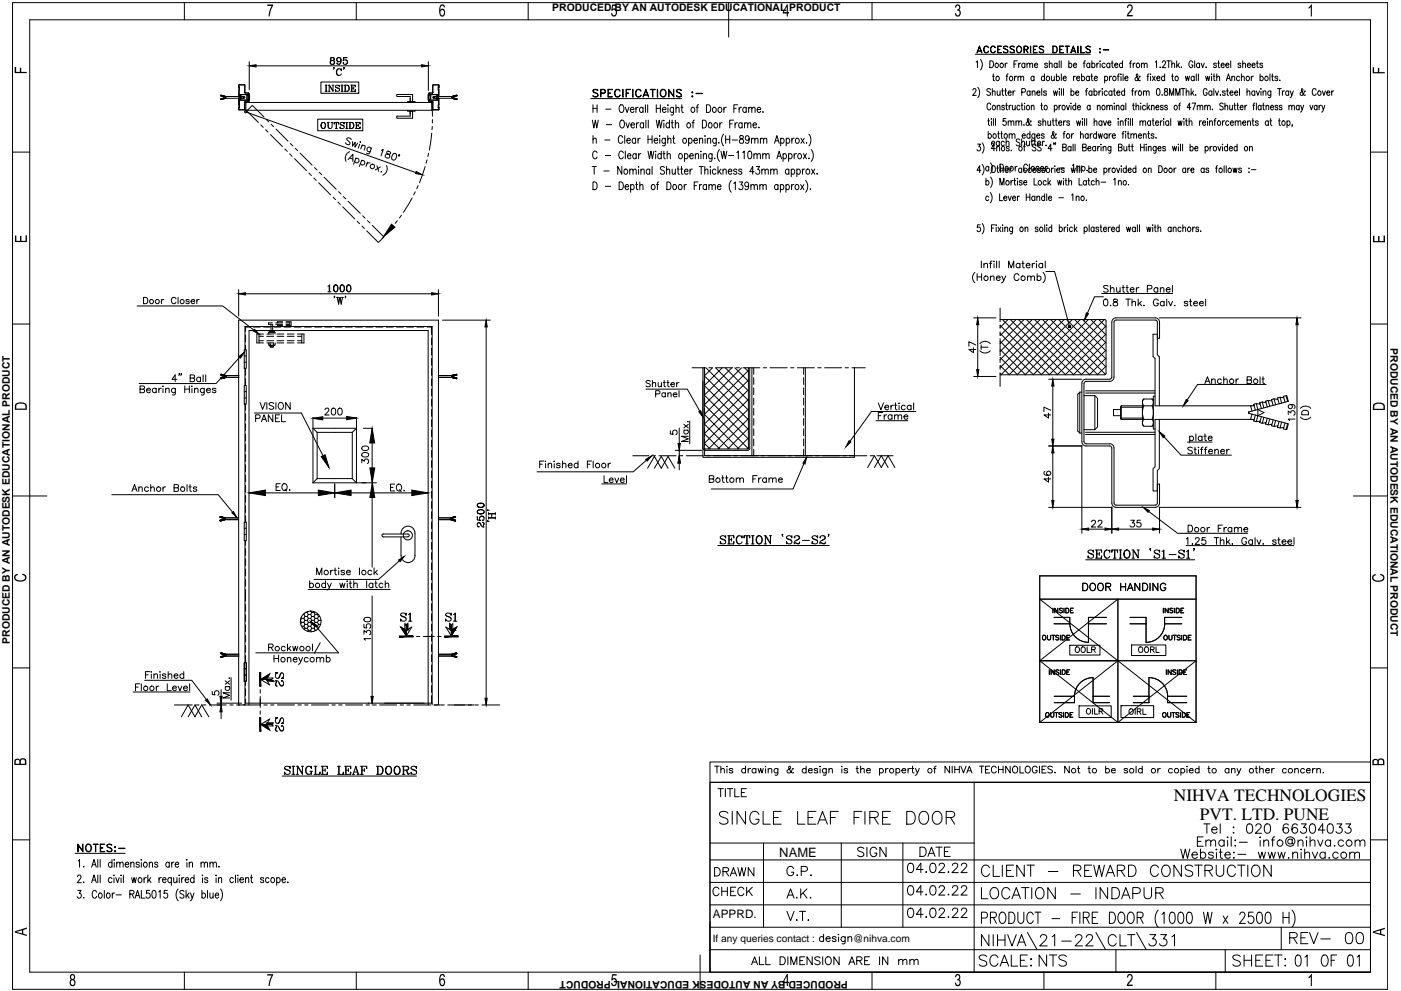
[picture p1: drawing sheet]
<svg xmlns="http://www.w3.org/2000/svg" width="594mm" height="420mm" viewBox="0 0 594 420" stroke-linecap="round" stroke-linejoin="round" font-family="sans-serif">
<defs><g id="words">
<g font-size="7.4">
<text x="497.8" y="339.4">NIHVA TECHNOLOGIES</text>
<text x="508.8" y="347.7">PVT. LTD. PUNE</text>
</g>
<text font-size="5.5" x="330.4" y="363.2">NAME</text>
<text font-size="5" x="302.3" y="389.3">APPRD.</text>
<g font-size="4.4">
<text x="234.2" y="4.6">PRODUCED BY AN AUTODESK EDUCATIONAL PRODUCT</text>
<text x="589.6" y="147.6" transform="rotate(90 589.6 147.6)">PRODUCED BY AN AUTODESK EDUCATIONAL PRODUCT</text>
<text x="4.2" y="273" transform="rotate(-90 4.2 273)">PRODUCED BY AN AUTODESK EDUCATIONAL PRODUCT</text>
<text x="359.6" y="416" transform="rotate(-180 359.6 416)">PRODUCED BY AN AUTODESK EDUCATIONAL PRODUCT</text>
</g>
<g font-size="4.3">
<text x="302.2" y="399.2">If any queries contact :</text>
<text x="361.8" y="399.2">@nihva.com</text>
</g>
</g></defs>
<!-- layer: 0 -->
<g fill="none" stroke="#000" stroke-width=".42">
<path d="M5.3 1.1h583.1v418.4h-583.1zM12.6 8.4h568.5v403.8h-568.5zM78.2 1.1v7.3M151.1 1.1v7.3M224 1.1v7.3M309 1.1v14.6M369.8 1.1v7.3M442.7 1.1v7.3M515.6 1.1v7.3M5.3 64.5h7.3M581.1 64.5h7.3M5.3 137.4h7.3"/>
<path d="M581.1 137.4h7.3M132.7 181.6h18.5M132.7 181.6v23.1M132.7 181.6l1.8 1.7M134.5 183.3h14.9M134.5 183.3v19.6M149.4 183.3v19.6M151.2 181.6v23.1M151.2 181.6l-1.8 1.7M5.3 210.3h14.6M132.7 204.7h18.5M134.5 202.9l-1.8 1.8"/>
<path d="M134.5 202.9h14.9M149.4 202.9l1.8 1.8M151.3 204.7h3.9M573.9 210.3h14.5M440.9 244.2h66.3v62.1h-66.3zM440.9 254h66.3M446.5 257.9v1.9M448.5 257.9v1.9l-1.3-1.9v1.9M450.5 258.1l-.4-.2-.9 .2 .2 .5 1.1 .7-.4 .5-.9-.3M451.2 257.9v1.9M451.9 257.9h.7a1.02 1.02 0 0 1 .7 .9 1.02 1.02 0 0 1-.7 1h-.7zM453.9 258.8h.7"/>
<path d="M455.1 257.9h-1.2v1.9h1.2M459.1 247.3h1.1a1.66 1.66 0 0 1 1.1 1.5 1.66 1.66 0 0 1-1.1 1.6h-1.1zM462.4 247.7l.3-.3a1.49 1.49 0 0 1 1.9 1.4 1.49 1.49 0 0 1-1.9 1.5l-.6-1.1zM465.7 247.7l.3-.3a1.49 1.49 0 0 1 1.9 1.4 1.49 1.49 0 0 1-1.9 1.5l-.6-1.1zM468.9 248.8l1.8-.2 .3-.4-.1-.6-2-.3v3.1M470 248.8l1 1.6M474 254v52.3M475.2 247.3v3.1M475.2 248.8h2.1M477.3 247.3v3.1M478.1 250.4l1.2-3.1 1.2 3.1M478.5 249.4h1.5"/>
<path d="M483.3 247.3v3.1l-2.1-3.1v3.1M484.5 247.3h1.1a1.66 1.66 0 0 1 1.1 1.5 1.66 1.66 0 0 1-1.1 1.6h-1.1zM487.7 247.3v3.1M491 247.3v3.1l-2.1-3.1v3.1M493.3 257.9v1.9M494.3 248a1.19 1.19 0 0 0-1.3-.7 1.19 1.19 0 0 0-1 1.2v.7a1.14 1.14 0 0 0 1.2 1.2 1.14 1.14 0 0 0 1.1-1.2h-.7M495.4 257.9v1.9l-1.3-1.9v1.9M497.4 258.1l-.5-.2-.9 .2 .2 .5 1.2 .7-.5 .5-.9-.3M498 257.9v1.9M498.8 257.9h.6a1.02 1.02 0 0 1 .7 .9 1.02 1.02 0 0 1-.7 1h-.6zM500.7 258.8h.8M501.9 257.9h-1.2v1.9h1.2"/>
<path d="M170 265.9l2.3 1.3 2.3-1.3-2.3 3.7zM171.6 269.8h3.6M172.3 265.1l-.7-.7v2.4M172.3 265.1l.6-.7v2.4M172.3 265.1v4.5M176.6 269.8h1.4M179.5 269.8h4.6M185.6 269.8h1.5M188.5 269.8h3.6M189 265.9l2.4 1.3 2.3-1.3-2.3 3.7zM191.4 265.1v4.5M191.4 265.1l-.7-.7v2.4"/>
<path d="M191.4 265.1l.6-.7v2.4M444.2 269.3v1.4l.5 .6 .7-.3 .1-1.7M446 269.3h1.3M446.6 269.3v2M446.9 261.8h6.7v2.7h-6.7M449 269.6l-1.2-.2-.1 .6 1.1 .5 .2 .5-.5 .3-.8-.3M449.7 269.3v2M450.4 269.3h.6a1.08 1.08 0 0 1 .7 1 1.08 1.08 0 0 1-.7 1h-.6zM452.4 270.3h.7M453.6 269.3h-1.2v2h1.2M456.1 274.6a1.04 1.04 0 0 1 1.7 .8 1.04 1.04 0 0 1-1.7 .9zM458.6 274.6a.98 .98 0 0 1 1.3-.1 .98 .98 0 0 1 .3 1.2 .89 .89 0 0 1-.9 .9 .89 .89 0 0 1-.9-.9z"/>
<path d="M461 274.2v2.4h1.4M461.5 264.5h7.7M462.9 275.4l1.4-.1 .1-.8-1.5-.3v2.4M463.7 275.4l.8 1.2M469.2 261.8h-7.7l.1 10.5a7.9 7.9 0 0 1-7.9-7.9M479.2 261.8h6.8v10.5a7.9 7.9 0 0 0 7.9-7.9M479.2 264.5h6.8M483 274.6a.98 .98 0 0 1 1.3-.1 .98 .98 0 0 1 .3 1.2 .89 .89 0 0 1-.9 .9 .89 .89 0 0 1-.9-.9zM485.7 274.4a1.11 1.11 0 0 1 1.4 1.1 1.11 1.11 0 0 1-1.4 1l-.4-.8zM487.9 275.4l1.3-.1 .2-.6-.5-.5h-1v2.4M488.6 275.4l.8 1.2M490.2 274.2v2.4h1.4"/>
<path d="M493.8 264.5h7.3M495.7 269.3v1.4l.5 .6 .7-.3 .1-1.7M497.4 269.3h1.4M498.1 269.3v2M500.5 269.6l-1.2-.2-.1 .6 1.2 .6 .1 .4-.5 .3-.9-.3M501.1 269.3v2M501.1 261.8h-7.3v2.7M501.8 269.3h.7a1.08 1.08 0 0 1 .7 1 1.08 1.08 0 0 1-.7 1h-.7zM503.8 270.3h.8M505.1 269.3h-1.3v2h1.3M5.3 283.2h7.3M110.3 287.3v3.7"/>
<path d="M110.3 292.4v1.4M110.3 295.3v4.6M110.6 288.1l3.7-2.3-1.3 2.3 1.3 2.3zM110.6 288.1h4.4M113.4 287.5h2.4l-.8 .6M115 288.1l.8 .6h-2.4M440.9 280.1h66.3M445 284v2M447 284v2l-1.3-2v2M447 295.2h8.6v2.7h-8.6M449 284.3l-.5-.3-.8 .3 .2 .4 1.1 .7-.5 .6-.8-.3M449.7 284v2"/>
<path d="M450.4 284h.6a1.06 1.06 0 0 1 .8 1 1.06 1.06 0 0 1-.8 1h-.6zM452.4 284.9h.7M453.6 284h-1.2v2h1.2M455.6 295.2a7.9 7.9 0 0 1 7.9-7.9v10.6h7M463.5 295.2h7M480.6 295.2h6.6M494.6 284v2M495.1 295.2a7.9 7.9 0 0 0-7.9-7.9v10.6h-6.6M496.6 284v2l-1.3-2v2M498.6 284.3l-.5-.3-.8 .3 .1 .4 1.1 .5-.1 .7-1.1-.2M499.3 284v2M500 284h.7a1.06 1.06 0 0 1 .7 1 1.06 1.06 0 0 1-.7 1h-.7z"/>
<path d="M502 284.9h.7M503.2 284h-1.2v2h1.2M503.2 295.2h-8.1v2.7h8.1M581.1 283.2h7.3M110.3 301.4v1.4M110.3 304.3v3.6M110.6 307.1l3.7-2.2-1.3 2.2 1.3 2.4zM110.6 307.1h4.4M113.4 306.5h2.4l-.8 .6M115 307.1l.8 .7h-2.4M445.5 302.1v1.4l.6 .6 .7-.3 .1-1.7M447.3 302.1h1.3"/>
<path d="M448 302.1v2M450.3 302.4l-1.1-.2-.1 .6 1.1 .5 .1 .5-.4 .3-.9-.3M451 302.1v2M451.7 302.1h.7a1.08 1.08 0 0 1 .7 1 1.08 1.08 0 0 1-.7 1h-.7zM453.7 303h.8M454.9 302.1h-1.2v2h1.2M460.9 300.8l.2-.3a1.07 1.07 0 0 1 1.4 1.2 1.07 1.07 0 0 1-1.6 .7zM463.2 300.4v2.4M464.2 300.4v2.4h1.3M466.1 301.6l1.3-.2 .1-.8-1.4-.2v2.4M466.8 301.6l.8 1.2M479 300.8l.4-.3a1.14 1.14 0 0 1 1.2 1.2 1.14 1.14 0 0 1-1.4 1l-.5-.7z"/>
<path d="M481.4 300.5v2.4M482.2 301.6l1.4-.1 .1-.8-1.5-.2v2.4M483 301.6l.8 1.3M484.6 300.5v2.4h1.4M495.1 302.1v1.4l.6 .6 .5-.1 .3-.5v-1.4M496.9 302.1h1.3M497.6 302.1v2M499.9 302.4l-1.1-.2-.1 .6 1 .4 .2 .6-.5 .3-.8-.3M500.6 302.1v2M501.3 302.1h.7a1.06 1.06 0 0 1 .7 1 1.06 1.06 0 0 1-.7 1h-.7zM503.3 303h.7M504.5 302.1h-1.2v2h1.2"/>
<path d="M301.1 323.1h280v8.6h-280zM301.1 331.7h280v80.5h-280zM301.1 331.7v80.5M304.4 334.4h2.3M305.6 334.4v3.4M305.8 331.7h275.3M307.6 334.4v3.4M308.4 334.4h2.3M309.6 334.4v3.4M311.6 334.4v3.4h1.9M314.4 336h1.3M316.5 334.4h-2.1v3.4h2.1"/>
<path d="M413.1 331.7v80.5M5.3 356.1h7.3M301.1 357.4h112M308.7 344.8a2.38 2.38 0 0 0-3.6 0 1.37 1.37 0 0 0 1 1.5l1.6 .6a1.32 1.32 0 0 1 .9 1 1.32 1.32 0 0 1-.4 1.3 2.43 2.43 0 0 1-3.1-.6M310.5 344v5.4M316.1 344v5.4l-3.6-5.4v5.4M321.8 345.3a1.99 1.99 0 0 0-2.3-1.3 1.99 1.99 0 0 0-1.5 2.1 2.38 2.38 0 0 0 .5 2.6 2.38 2.38 0 0 0 2.5 .5l.8-1.1v-.7h-1.3M323.6 344v5.4h3.1M323.8 357.4v35.7M328 346.6h2M331.3 344h-3.3v5.4h3.3M338.2 344v5.4h3.1"/>
<path d="M342.6 346.6h2.1M346 344h-3.4v5.4h3.4M346.7 349.4l2.1-5.4 2 5.4M347.5 347.6h2.6M352.1 346.6h2.1M355.5 344h-3.4v5.4M356.7 357.4v35.7M362.1 346.6h2.1M365.5 344h-3.4v5.4M366.3 359.8a1.49 1.49 0 0 0-2.6 .3l.4 .6 1.4 .6a.95 .95 0 0 1 .8 .7 .95 .95 0 0 1-.4 1 1.71 1.71 0 0 1-2.2-.4M366.8 344v5.4M367.6 359.2v4"/>
<path d="M368.8 346.6l3.1-.3a1.27 1.27 0 0 0 0-2l-3.1-.3v5.4M370.7 346.6l1.7 2.8M374.3 346.6h2M375.7 359.2v4l-2.6-4v4M377.6 344h-3.3v5.4h3.3M382.8 357.4v35.7M384.5 344h1.8a2.91 2.91 0 0 1 1.9 2.7 2.91 2.91 0 0 1-1.9 2.7h-1.8zM390.1 359.2h1.3a2.1 2.1 0 0 1 1.4 1.9 2.1 2.1 0 0 1-1.4 2h-1.3zM390.2 344.8a1.99 1.99 0 0 1 2.3-.7 1.99 1.99 0 0 1 1.3 2 2.38 2.38 0 0 1-.6 2.6 2.38 2.38 0 0 1-2.5 .5 3.4 3.4 0 0 1-.5-4.4zM395.8 344.8a2 2 0 0 1 2.3-.7 2 2 0 0 1 1.3 2 2.38 2.38 0 0 1-.5 2.6 2.38 2.38 0 0 1-2.5 .5 3.4 3.4 0 0 1-.6-4.4zM396.9 359.2h2.6M398.2 359.2v3.9"/>
<path d="M401.2 346.6l3.1-.3a1.27 1.27 0 0 0 0-2l-3.1-.3v5.4M402.9 359.2h-2.4v3.9h2.4M403 346.6l1.8 2.8M500.7 360l1 3.9 .9-3.9 .9 3.9 1-3.9M507.7 356.7h1.6M509 360v3.9M510.2 354.8h-2.5v4h2.5M510.4 349.3h2.7M511.3 356.9l1-.8 .9 .2 .2 2.5M511.3 356.1v2.7M511.8 349.3v4M513.4 356.9l.9-.8 1 .2 .2 2.5"/>
<path d="M513.8 351.8h2.3a1.22 1.22 0 0 0-1.7-1.1 1.22 1.22 0 0 0-.4 2 1.17 1.17 0 0 0 2.1 0M515.8 360v.4zM517.4 349.3v4M517.6 360v3.2l.1 .5 .8 .2M519.1 356.7a1.27 1.27 0 0 0-1.9-.2 1.27 1.27 0 0 0 0 1.9 1.27 1.27 0 0 0 1.9-.2M519.1 356.1v2.7M520.6 354.8v.4zM520.6 356.3v2.5M522.1 354.8v4M522.9 353.1h.4zM523.1 350.6v.4zM523.6 358.6h.4z"/>
<path d="M523.8 356.1v.4zM525.5 357.1h3.4M529.1 349.5a1.32 1.32 0 0 1 1.9 .6 2.64 2.64 0 0 1-.9 3.2h-.4a2.57 2.57 0 0 1-.6-3.8zM532.5 350.2l.2-.5a1.26 1.26 0 0 1 1.9 0 1.27 1.27 0 0 1-.4 1.7l-1.9 1.9h2.7M534.4 354.8v.4zM534.4 356.3v2.5M535.9 356.9l.9-.8 .9 .2 .3 2.5M535.9 356.1v2.7M536.7 349.5a1.33 1.33 0 0 1 1.9 .6 2.6 2.6 0 0 1-1 3.2h-.4a2.53 2.53 0 0 1-.5-3.8zM539.1 356.1h1.3M540.6 354.8l-.7 .2-.2 .6v3.2M546.3 349.9a1.18 1.18 0 0 0-1.7-.4 2.42 2.42 0 0 0 .6 3.8 1.23 1.23 0 0 0 1.3-1.1 1.23 1.23 0 0 0-1.1-1.4 1.23 1.23 0 0 0-1.3 1.1"/>
<path d="M547.9 356.3l-.1-.3a1.05 1.05 0 0 0-1.5 0 1.05 1.05 0 0 0 .1 1.6 1.05 1.05 0 0 0 1.5-.3M547.9 355.7l.3 2.1a1.57 1.57 0 0 0 .8-1.8 1.57 1.57 0 0 0-1.6-1.2 2 2 0 0 0-2.2 2.6 2 2 0 0 0 3.3 .8M550.1 349.9a1.2 1.2 0 0 0-1.7-.4 2.29 2.29 0 0 0 .7 3.8 1.24 1.24 0 0 0 1.2-1.3 1.24 1.24 0 0 0-1.2-1.2 1.24 1.24 0 0 0-1.3 1.1M550.4 356.9l1-.8 .9 .2 .2 2.5M550.4 356.1v2.7M551.8 349.3h2.1l-1.2 1.5a1.34 1.34 0 0 1 1.2 2 1.34 1.34 0 0 1-2.3 .1l-.2-.4M553.2 360v3.9M554 354.8v.4zM554 356.3v2.5M555.5 356.9l1-.8 .9 .2 .2 2.5M555.5 354.8v4M555.8 349.5a1.28 1.28 0 0 1 1.8 .6 2.01 2.01 0 0 1-1.3 3.2 2.53 2.53 0 0 1-.5-3.8z"/>
<path d="M558.7 356.1l1.2 2.7 1.1-2.7M561.8 351.9h-2.8l1.9-2.6v4M563.3 349.5a1.33 1.33 0 0 1 1.9 .6 2.6 2.6 0 0 1-1 3.2h-.3a2.57 2.57 0 0 1-.6-3.8zM564.2 356.7a1.25 1.25 0 0 0-1.8-.2 1.25 1.25 0 0 0 0 1.9 1.25 1.25 0 0 0 1.8-.2M564.2 356.1v2.7M565.7 358.6h.4zM566.9 349.3h2.1l-1.2 1.5a1.33 1.33 0 0 1 1.3 1.9 1.33 1.33 0 0 1-2.2 .4l-.4-.6M569.7 356.7a1.27 1.27 0 0 0-1.9-.2 1.27 1.27 0 0 0 0 1.9 1.27 1.27 0 0 0 1.9-.2M570.7 349.3h2.1l-1.1 1.5a1.34 1.34 0 0 1 1.1 2 1.34 1.34 0 0 1-2.3 .1l-.2-.4M574.6 356.9l.9-.8 1 .2 .2 2.5M574.6 356.1v2.7M576.7 356.9l.9-.8 1 .2 .2 2.5"/>
<path d="M581.1 356.1h7.3M301.1 374.1h280M301.1 364.6h280M303 367.8h1.2a1.9 1.9 0 0 1 1.2 1.8 1.9 1.9 0 0 1-1.2 1.8h-1.2zM304.9 377a1.31 1.31 0 0 0-1.5-.9 1.31 1.31 0 0 0-1.1 1.4v.9a1.31 1.31 0 0 0 1.1 1.4 1.31 1.31 0 0 0 1.5-.9M306.1 376.1v3.6M306.1 377.9h2.3M306.6 369.5l2-.1 .4-.5-.2-.7-.7-.4h-1.5v3.6M307.7 369.5l1.3 1.9M308.4 376.1v3.6M309.7 371.4l1.3-3.6 1.4 3.6M309.8 377.9h1.4"/>
<path d="M310.2 370.2h1.7M312 376.1h-2.2v3.6h2.2M312.9 367.8l.8 3.6 .9-3.6 .8 3.6 .9-3.6M315.4 377a1.31 1.31 0 0 0-1.5-.9 1.31 1.31 0 0 0-1 1.4v.9a1.31 1.31 0 0 0 1 1.4 1.31 1.31 0 0 0 1.5-.9M316.6 376.1v3.6M317.4 377.7l1.6 2M319 376.1l-2.4 2.5M319.7 367.8v3.6l-2.4-3.6v3.6M334.2 379.5h2M336.5 368.3a1.46 1.46 0 0 0-1.6-1 1.46 1.46 0 0 0-1.2 1.5 1.74 1.74 0 0 0 .4 1.9 1.74 1.74 0 0 0 1.8 .4l.6-.8v-.5h-.9M337.8 371.1h.4zM339.5 376.9v3.9"/>
<path d="M339.8 369.4h1.6l1-.7a1.01 1.01 0 0 0-1-1.4h-1.6v4M340.5 378.6l1.7 2.2M342.2 376.9l-2.7 2.6M343.7 371.1h.4zM371.8 360.1a1.46 1.46 0 0 0-1.7-.9 1.46 1.46 0 0 0-1.1 1.5v1a1.42 1.42 0 0 0 1.4 1.5 1.42 1.42 0 0 0 1.4-1.5h-1M385.4 366.2a1.28 1.28 0 0 1 1.9 .5 2.01 2.01 0 0 1-1.4 3.3 2.53 2.53 0 0 1-.5-3.8zM385.4 375.7a1.28 1.28 0 0 1 1.9 .6 2.01 2.01 0 0 1-1.4 3.2 2.54 2.54 0 0 1-.5-3.8zM391.4 368.7h-2.8l1.9-2.7v4M391.4 378.1h-2.8l1.9-2.6v4M392.5 369.8h.4zM392.5 379.3h.4zM393.5 363.1l1.5-3.9 1.5 3.9"/>
<path d="M394 361.8h1.9M394.8 366.2a1.28 1.28 0 0 1 1.9 .5 2.01 2.01 0 0 1-1.3 3.3 2.53 2.53 0 0 1-.6-3.8zM394.8 375.7a1.28 1.28 0 0 1 1.9 .6 2.01 2.01 0 0 1-1.3 3.2 2.54 2.54 0 0 1-.6-3.8zM398.2 366.9l.4-.7 1.1-.2 .6 .4 .2 .7-2.5 2.9h2.7M398.2 376.4l.4-.7 1.1-.2 .6 .4 .2 .8-2.5 2.8h2.7M400.5 361h1.5M402 369.8h.4zM402 379.3h.4zM403.9 366.9l.2-.5a1.33 1.33 0 0 1 1.7-.2l.2 .2a1.27 1.27 0 0 1-.4 1.7l-1.9 1.9h2.6M403.9 376.4l.2-.5a1.33 1.33 0 0 1 1.7-.2l.2 .2a1.27 1.27 0 0 1-.4 1.7l-1.9 1.9h2.6M407.7 366.9l.3-.7 1.2-.2 .5 .4 .2 .7-2.4 2.9h2.6M407.7 376.4l.3-.7 1.2-.2 .5 .4 .2 .8-2.4 2.8h2.6"/>
<path d="M416.2 376.3v4.8h2.7M419.6 367.9a1.77 1.77 0 0 0-2-1.1 1.77 1.77 0 0 0-1.4 1.8 2.1 2.1 0 0 0 .4 2.3 2.1 2.1 0 0 0 2.3 .4l.7-.9M420.3 377a1.76 1.76 0 0 1 2-.6 1.76 1.76 0 0 1 1.1 1.7 2.09 2.09 0 0 1-.4 2.3 2.09 2.09 0 0 1-2.3 .4 2.89 2.89 0 0 1-.4-3.8zM421.2 366.8v4.8h2.7M425 366.8v4.8M426.8 369.1h1.9M428.2 377.5a1.74 1.74 0 0 0-2-1.2 1.74 1.74 0 0 0-1.4 1.8 2.09 2.09 0 0 0 .5 2.3 2.09 2.09 0 0 0 2.2 .4l.7-.8M429.8 366.8h-3v4.8h3M429.8 379.5h2.2M433.2 376.3h3.2M434.3 366.8v4.8l-3.1-4.8v4.8M434.8 376.3v4.8"/>
<path d="M435.5 366.8h3.1M437 366.8v4.8M437.5 376.3v4.8M439.5 377a1.76 1.76 0 0 1 2-.6 1.76 1.76 0 0 1 1.2 1.7 2.09 2.09 0 0 1-.5 2.3 2.09 2.09 0 0 1-2.2 .4 2.89 2.89 0 0 1-.5-3.8zM444.5 369.5h4.1M447.5 376.3v4.8l-3.2-4.8v4.8M454.1 379h4M455.2 369.1h2a1.22 1.22 0 0 0 1.2-1.4l-.5-.7-.7-.2h-2v4.8M456.8 369.1l1.6 2.5M459.9 369.1h1.9M462.9 366.8h-3v4.8h3M463.8 366.8l1.1 4.8 1.2-4.8 1.1 4.8 1.1-4.8"/>
<path d="M464.7 376.3v4.8M469 371.6l1.8-4.8 1.8 4.8M469.7 376.3v4.8l-3.2-4.8v4.8M469.7 370h2.3M471.5 376.3h1.6a2.54 2.54 0 0 1 1.6 2.4 2.54 2.54 0 0 1-1.6 2.4h-1.6zM473.8 369.1h2a1.22 1.22 0 0 0 1.2-1.4l-.5-.7-.7-.2h-2v4.8M475.3 369.1l1.7 2.5M476.3 379.5h2.2M478.5 366.8h1.6a2.57 2.57 0 0 1 1.7 2.4 2.57 2.57 0 0 1-1.7 2.4h-1.6zM480.3 378.8h2.1a1.25 1.25 0 0 0 1.2-1.2 1.25 1.25 0 0 0-1.2-1.3h-2.1v4.8M485.1 376.3v3.4a1.6 1.6 0 0 0 1.6 1.4 1.6 1.6 0 0 0 1.6-1.4v-3.4M490.1 378.6l2.7-.3a1.15 1.15 0 0 0 0-1.8l-2.7-.2v4.8"/>
<path d="M491.2 367.9a1.74 1.74 0 0 0-2-1.1 1.74 1.74 0 0 0-1.4 1.8 2.09 2.09 0 0 0 .5 2.3 2.09 2.09 0 0 0 2.2 .4l.7-.9M491.7 378.6l1.6 2.5M493 367.5a1.76 1.76 0 0 1 2.1-.7 1.76 1.76 0 0 1 1.1 1.8 2.09 2.09 0 0 1-.4 2.3 2.09 2.09 0 0 1-2.3 .4 2.89 2.89 0 0 1-.5-3.8zM501 366.8v4.8l-3.2-4.8v4.8M505.4 362.4h2.3a1.23 1.23 0 0 0-1.7-1 1.23 1.23 0 0 0-.4 2 1.25 1.25 0 0 0 2.1 0M505.7 367.5a1.79 1.79 0 0 0-1.7-.8 1.79 1.79 0 0 0-1.4 1.2l.4 .7 1.8 .7a1.14 1.14 0 0 1 .9 .9 1.14 1.14 0 0 1-.4 1.1 2.08 2.08 0 0 1-2.7-.4M506.6 366.8h3.2M508.2 366.8v4.8M509 361.8a1.26 1.26 0 0 1 1.9-.1 1.26 1.26 0 0 1 0 1.8 1.26 1.26 0 0 1-1.9-.1M510.9 369.1l2.8-.3a1.09 1.09 0 0 0 0-1.8l-2.8-.2v4.8M512.6 369.1l1.5 2.5M514.5 361.8a1.22 1.22 0 0 0-2.1 0l.6 .6 1.3 .4 .2 .6a1.22 1.22 0 0 1-2.1 0"/>
<path d="M515.7 366.8v3.4a1.6 1.6 0 0 0 1.6 1.4 1.6 1.6 0 0 0 1.6-1.4v-3.4M515.8 361.5v2.4M517 361.3h1.3M519.4 362.4h2.3a1.22 1.22 0 0 0-1.7-1 1.22 1.22 0 0 0-.4 2 1.22 1.22 0 0 0 2.1 0M523 361.5h.4zM523 363.7h.4zM523.9 367.9a1.74 1.74 0 0 0-2-1.1 1.74 1.74 0 0 0-1.4 1.8 2.09 2.09 0 0 0 .4 2.3 2.09 2.09 0 0 0 2.3 .4l.7-.9M524.8 366.8h3.2M524.9 362.2h3.4M526.4 366.8v4.8M529.1 366.8v4.8M531.6 367a2.29 2.29 0 0 1 2.7 1 2.29 2.29 0 0 1-.4 2.9l-.5 .4a2.2 2.2 0 0 1-2.5-.7 2.2 2.2 0 0 1 0-2.7z"/>
<path d="M533.6 361.3l.8 2.6 .7-2.6 .8 2.6 .7-2.6M537.7 361.3l.8 2.6 .8-2.6 .7 2.6 .8-2.6M539.1 366.8v4.8l-3.2-4.8v4.8M541.9 361.3l.8 2.6 .7-2.6 .8 2.6 .7-2.6M546.3 363.7h.3zM548.2 362l.9-.7 .9 .2 .2 2.4M548.2 361.3v2.6M551.5 360.1h.4zM551.7 361.5v2.4M553.2 362l1-.7 .9 .2 .2 2.4M556.5 361.3l1.1 2.6 1.1-2.6M561.9 361.8a1.26 1.26 0 0 0-1.8-.1 1.26 1.26 0 0 0 0 1.8 1.26 1.26 0 0 0 1.8-.1"/>
<path d="M561.9 361.3v2.6M563.4 363.7h.4zM567.4 361.8a1.28 1.28 0 0 0-1.9-.1 1.28 1.28 0 0 0 0 1.8 1.28 1.28 0 0 0 1.9-.1M572.3 362l1-.7 .9 .2 .2 2.4M572.3 361.3v2.6M574.4 362l.9-.7 1 .2 .2 2.4M301.1 393.1h280M301.1 383.6h280M333.7 380.8l1.5-3.9 1.5 3.9M333.7 386.4l1.5 3.9 1.5-3.9M337.8 380.4v.4zM337.8 389.9v.4z"/>
<path d="M339 386.4h2.6M340.3 386.4v3.9M342.8 389.9v.4zM343.7 380.4v.4zM349.2 397.6a.99 .99 0 0 0-1.4-.2 .99 .99 0 0 0 0 1.5 .99 .99 0 0 0 1.4-.1M349.2 396.1v3.1M350.3 398h1.7a.98 .98 0 0 0-1.1-.8 .98 .98 0 0 0-.8 1 .98 .98 0 0 0 .9 1l1-.4M354.5 397.6a.9 .9 0 0 0-1.6 0l1.6 1-.1 .4-.5 .2-.9-.2-.1-.2M355.4 396.2h.3zM355.6 397.3v1.9M358.4 397.1l-.1 2.8-.5 .3-.7-.1M358.4 397.6a.99 .99 0 0 0-1.5-.2 .99 .99 0 0 0 0 1.5 .99 .99 0 0 0 1.5-.1"/>
<path d="M359.6 397.7l.7-.6 .7 .2 .2 1.9M359.6 397.1v2.1M385.4 385.2a1.28 1.28 0 0 1 1.9 .6 2.01 2.01 0 0 1-1.4 3.2 2.54 2.54 0 0 1-.5-3.8zM391.4 387.7h-2.8l1.9-2.7v4M392.5 388.8h.4zM394.8 385.2a1.28 1.28 0 0 1 1.9 .6 2.01 2.01 0 0 1-1.3 3.2 2.54 2.54 0 0 1-.6-3.8zM398.2 386l.4-.8 1.1-.2 .6 .4 .2 .8-2.5 2.8h2.7M402 388.8h.4zM403.9 386l.2-.6a1.33 1.33 0 0 1 1.7-.2l.2 .2a1.27 1.27 0 0 1-.4 1.7l-1.9 1.9h2.6M407.7 386l.3-.8 1.2-.2 .5 .4 .2 .8-2.4 2.8h2.6M416.2 389.2h1.6l.6-.2 .3-.7a1.22 1.22 0 0 0-.9-1.6h-1.6v4.8M419.3 396.3v4.7l-3.1-4.7v4.7"/>
<path d="M420 389h1.6a1.17 1.17 0 0 0 .9-1.1 1.17 1.17 0 0 0-.9-1.2h-1.6v4.8M421.2 396.3v4.7M421.2 389l1.3 2.5M423 396.3v4.7M423 398.5h3.2M424.3 387l.4-.3a2.11 2.11 0 0 1 1.8 3l-.2 .7a1.27 1.27 0 0 1-1.2 1.2 1.27 1.27 0 0 1-1.3-1.2l-.2-.7a3.1 3.1 0 0 1 .7-2.7zM426.2 396.3v4.7M427.3 396.3l1.8 4.7 1.8-4.7M427.8 386.7h1.3a2.82 2.82 0 0 1 0 4.8h-1.3zM429.1 381.1l1.8-4.8 1.8 4.8M431.6 386.7v3.5a1.27 1.27 0 0 0 1.3 1.3 1.27 1.27 0 0 0 1.3-1.3v-3.5M432 399.4h2.3"/>
<path d="M435.7 395.4l4 7.2M438.1 387.9a1.27 1.27 0 0 0-1.2-1.2 1.27 1.27 0 0 0-1.3 1.2l-.2 .6a2.08 2.08 0 0 0 1.8 3l.9-1.1M438.9 386.7h2.5M440.1 386.7v4.8M441.1 397.4l.5-.9a1.51 1.51 0 0 1 2 .2 1.5 1.5 0 0 1-.4 2.1l-2.3 2.2h3.2M446.1 397.2l1.1-.9v4.7M446.1 389.5h3.3M450.2 399h4.1M454.6 389h1.5M456.1 397.4l.2-.7 .7-.4 1.4 .2a1.11 1.11 0 0 1 .2 1.6l-2.7 2.9h3.1M457 386.7h-2.4v4.8M457.9 386.7v4.8"/>
<path d="M459.3 389h1.7a1.17 1.17 0 0 0 .9-1.1 1.17 1.17 0 0 0-.9-1.2h-1.7v4.8M460.6 397.4l.3-.7 .6-.4 1.4 .2a1.11 1.11 0 0 1 .2 1.6l-2.7 2.9h3.2M460.6 389l1.3 2.5M463.2 389h1.4M464.7 395.4l4.1 7.2M465.5 386.7h-2.3v4.8h2.3M470.4 386.7h1.3a2.82 2.82 0 0 1 0 4.8h-1.3zM473.3 397.4a1.74 1.74 0 0 0-2-1.2 1.74 1.74 0 0 0-1.4 1.9 2.05 2.05 0 0 0 .5 2.3 2.05 2.05 0 0 0 2.2 .4l.7-.9M474.8 387l.3-.3a2.11 2.11 0 0 1 1.9 3l-.3 .7a1.25 1.25 0 0 1-1.2 1.2 1.25 1.25 0 0 1-1.3-1.2 3.3 3.3 0 0 1 .6-3.4zM474.9 396.3v4.7h2.7M475.6 381.1l1.8-4.8 1.8 4.8M478.1 396.3h3.2"/>
<path d="M478.8 387l.3-.3a2.11 2.11 0 0 1 1.8 3l-.1 .7a1.27 1.27 0 0 1-1.3 1.2 1.27 1.27 0 0 1-1.3-1.2 3.2 3.2 0 0 1 .6-3.4zM479.7 396.3v4.7M482 395.4l4 7.2M482.2 389h1.7a1.17 1.17 0 0 0 .9-1.1 1.17 1.17 0 0 0-.9-1.2h-1.7v4.8M483.5 389l1.2 2.5M487.6 396.3h2.5l-1.4 1.8a1.53 1.53 0 0 1 1.7 1.7 1.53 1.53 0 0 1-2.1 1.2l-.7-.2-.4-.7M491.1 385.8a5.7 5.7 0 0 0 0 7.3M492.2 396.3h2.4l-1.3 1.8a1.59 1.59 0 0 1 1.4 2.2 1.59 1.59 0 0 1-2.5 .5l-.5-.7M492.7 387.7l.9-1v4.8M496.3 387l1-.3a3.2 3.2 0 0 1 0 4.8h-.4a2.86 2.86 0 0 1-.9-3.8zM496.9 397.2l1.1-.9v4.7M500 387l.9-.3a2.32 2.32 0 0 1 1.1 2.8l-.6 1.8-.9 .2a2.3 2.3 0 0 1-1.1-2.7z"/>
<path d="M503.6 387l.9-.3a2.86 2.86 0 0 1 .9 3.9l-.3 .7-1 .2a3.6 3.6 0 0 1-.5-4.5zM510.3 386.7l.9 4.8 .9-4.8 .9 4.8 1-4.8M518.7 388.3l1.9 3.2M520.6 388.3l-1.9 3.2M525.7 387.9l.7-1.2h.8l.5 .5a1.63 1.63 0 0 1-.3 2l-1.8 2.3h2.5M531.4 386.7h-1.9l-.1 2.1a1.46 1.46 0 0 1 2 .1 1.46 1.46 0 0 1 0 2 1.46 1.46 0 0 1-2 .1l-.2-.4M533.3 387l1-.3a3.2 3.2 0 0 1 0 4.8h-.4a2.86 2.86 0 0 1-.9-3.8zM537 387l.9-.3a2.32 2.32 0 0 1 1.1 2.8l-.6 1.8-.9 .2a2.3 2.3 0 0 1-1.1-2.7zM543.3 393.1v9.5M544.1 389h2.5M544.1 386.7v4.8M546.6 386.7v4.8"/>
<path d="M546.9 397.6l2.7-.2a1.09 1.09 0 0 0 0-1.8l-2.7-.2v4.7M547.9 385.8a5.7 5.7 0 0 1 0 7.3M548.5 397.6l1.6 2.5M551.6 397.6h1.9M554.6 395.4h-3v4.7h3M555.3 395.4l1.8 4.7 1.8-4.7M560.1 398.1h4M571.1 395.6a1.54 1.54 0 0 1 2.3 .7 3.9 3.9 0 0 1-.4 3.6 1.59 1.59 0 0 1-2.3-.7 4 4 0 0 1 .4-3.6zM575.7 395.6a1.59 1.59 0 0 1 2.3 .7 4 4 0 0 1-.5 3.6 1.59 1.59 0 0 1-2.3-.7 4 4 0 0 1 .5-3.6zM78.2 412.2v7.3M151.1 412.2v7.3M224 412.2v7.3"/>
<path d="M296.9 404.9v14.6M301.1 402.6h280M318.7 409l1.3-3.3 1.3 3.3M319.2 407.9h1.5M322 405.7v3.3h1.9M324.7 405.7v3.3h1.9M330.8 405.7h1.1a1.79 1.79 0 0 1 1.1 1.6 1.79 1.79 0 0 1-1.1 1.7h-1.1zM334.1 405.7v3.3M335.4 409v-3.3l1.2 3.3 1.3-3.3v3.3M339.2 407.3h1.2M341.2 405.7h-2v3.3h2M344.4 405.7v3.3l-2.2-3.3v3.3"/>
<path d="M347.8 406.1a1.27 1.27 0 0 0-2.3 .4l.3 .4 1.6 .7 .4 .9a1.51 1.51 0 0 1-2.3 0M348.9 405.7v3.3M350.3 406.1a1.22 1.22 0 0 1 1.4-.4 1.22 1.22 0 0 1 .8 1.2v.8a1.27 1.27 0 0 1-1.3 1.3 1.27 1.27 0 0 1-1.2-1.3zM355.8 405.7v3.3l-2.2-3.3v3.3M359.9 409l1.3-3.3 1.3 3.3M360.5 407.9h1.5M363.3 407.3l1.9-.2 .3-.8-.8-.6h-1.4v3.3M364.4 407.3l1.1 1.7M366.6 407.3h1.3M368.7 405.7h-2.1v3.3h2.1M369.8 412.2v7.3M373 405.7v3.3"/>
<path d="M376.5 405.7v3.3l-2.2-3.3v3.3M381.1 407.4l.8-.6 .7 .1 .2 2.1M381.1 406.8v2.2M382.8 407.4l.8-.6 .8 .1 .1 2.1M385.8 407.4l.8-.6 .8 .1 .2 2.1M385.8 406.8v2.2M387.6 407.4l.8-.6 .8 .1 .1 2.1M418.4 405.6a1.79 1.79 0 0 0-1.7-.8 1.79 1.79 0 0 0-1.5 1.2l.5 .7 1.8 .7a1.13 1.13 0 0 1 .9 .9 1.13 1.13 0 0 1-.5 1.1 2.22 2.22 0 0 1-2.7-.4M423.1 406a1.74 1.74 0 0 0-1.9-1.1 1.74 1.74 0 0 0-1.4 1.8 2.09 2.09 0 0 0 .4 2.3 2.09 2.09 0 0 0 2.3 .4l.6-.9M424.1 409.6l1.8-4.7 1.8 4.7M424.8 408.1h2.2M428.8 404.9v4.7h2.8"/>
<path d="M431.4 401l1.8-4.7 1.8 4.7M432.7 407.1h1.8M435.6 404.9h-2.9v4.7h2.9M437 409.4h.5zM437.2 406.5l.3 .2-.3 .2zM442.7 412.2v7.3M443.8 404.9v4.7l-3.2-4.7v4.7M445 404.9h3.1M446.5 404.9v4.7M452.2 405.6a1.79 1.79 0 0 0-1.7-.8 1.79 1.79 0 0 0-1.5 1.2l.5 .7 1.8 .7a1.13 1.13 0 0 1 .9 .9 1.13 1.13 0 0 1-.5 1.1 2.22 2.22 0 0 1-2.7-.4M473.2 402.6v9.6M515.6 412.2v7.3"/>
<path d="M519.5 402.6v9.6M525.9 405.6a1.79 1.79 0 0 0-1.7-.8 1.79 1.79 0 0 0-1.4 1.2l.4 .7 1.8 .7a1.13 1.13 0 0 1 .9 .9 1.13 1.13 0 0 1-.4 1.1 2.22 2.22 0 0 1-2.7-.4M527.5 407.1h3.2M527.5 404.9v4.7M530.7 404.9v4.7M532.5 407.1h1.8M535.5 404.9h-3v4.7h3M536.8 407.1h1.8M539.8 404.9h-3v4.7h3M540.5 404.9h3.1M542 404.9v4.7M544.8 409.4h.4z"/>
<path d="M545 406.5v.4zM549.8 405.1l.9-.2a2.23 2.23 0 0 1 1.1 2.7l-.6 1.8-.9 .2a2.23 2.23 0 0 1-1.1-2.7zM553.4 405.8l.9-.9v4.7M561 405.1l.4-.2a2.24 2.24 0 0 1 1.6 3.6 1.27 1.27 0 0 1-1.3 1.2 1.27 1.27 0 0 1-1.3-1.2l-.1-1.8zM564.5 407.1h1.4M566.8 404.9h-2.3v4.7M571.9 405.1l.9-.2a2.8 2.8 0 0 1 .9 3.8l-.4 .7-.9 .2a2.28 2.28 0 0 1-1-2.7zM575.5 405.8l.9-.9v4.7"/>
<circle cx="442.8" cy="270.2" r=".91"/>
<circle cx="494.2" cy="270.2" r=".91"/>
<circle cx="444.1" cy="303" r=".91"/>
<circle cx="493.7" cy="303" r=".91"/>
<circle cx="542.8" cy="357.4" r="1.31"/>
<circle cx="572.1" cy="357.4" r="1.31"/>
<circle cx="569.8" cy="362.6" r="1.31"/>
</g>
<g fill="#000">
<path d="M113.4 1.9h2.4l-1.2 3.2-.2 1.9h-.5l.1-1.4 1.2-3.1h-1.8zM259.6 1.9h1.9v.6h-1.6l-.2 1.4 1.2-.2 .7 1.3-.2 1.3-.9 .7-.8-.1-.6-1.1 .5-.2 .3 .8 .5 .1 .7-.9v-.8l-.5-.6-1.4 .3zM405.3 2.2l1.1-.3 .8 .9-.1 1-.4 .4 .6 .6 .1 1-.3 .7-.7 .5-.9-.1-.6-1.3 .5-.1 .6 1 .7-.3 .1-1.4-1-.3 .1-.5 .8-.4v-.7l-.7-.6-.6 1-.5-.2zM478.3 2.2l1-.4 .9 .7v1.5l-1.8 2.4h1.9v.6h-2.5l.3-1 1.7-2.6-.2-.8-.5-.3-.5 .3-.2 .8-.5-.1zM556 1.8h.3v5.2h-.5v-4l-.9 .7v-.6zM6.2 28.4h.6v2.1h1.6v-1.8h.6v1.8h2.3v.5h-5.1zM582.1 28.5h.6v2.1h1.6v-1.8h.6v1.8h2.3v.5h-5.1zM6.3 99.9h.6v2.2h1.6v-2.1h.6v2.1h1.7v-2.3h.6v2.8h-5.1zM582.2 100h.6v2.2h1.6v-2.1h.5v2.1h1.8v-2.3h.6v2.8h-5.1zM6.3 243.9l1.1-.6 .2 .5-.7 .3-.4 .7 .3 .7 .7 .5 1.8 .1 1.1-.6 .2-1-.5-.5-.8-.3 .2-.5 1.5 .8 .2 1.4-.5 .7-1 .4-2.6-.1-1.1-1.1zM582.1 244l1.2-.6 .1 .5-.8 .4-.2 .7 .4 .8 .6 .3h1.7l1.2-.6 .1-1.1-1.2-.6 .2-.5 1.4 .7 .3 1.3-1.1 1.1-2.5 .2-1.6-1zM113.4 413h2.4l-1.1 2.9-.3 2.2h-.5l.1-1.4 1.2-3.1h-1.8z"/>
<path d="M259.6 413h1.9v.6h-1.6l-.2 1.4 1.2-.2 .7 1.3-.2 1.3-1 .7-.7-.2-.6-1 .5-.2 .3 .8 .6 .1 .6-.9-.4-1.4-1.5 .3zM405.3 413.3l1.1-.3 .8 .9-.1 1-.4 .4 .6 .6 .1 1-.3 .8-.7 .4-.9-.1-.6-1.3 .5-.1 .6 1 .8-.4-.1-1.3-.9-.3 .1-.5 .8-.4v-.8l-.7-.5-.6 1-.5-.2zM478.3 413.3l1.1-.4 .8 .7v1.5l-1.8 2.4h1.9v.6h-2.5l.3-1 1.7-2.6-.1-.6-.5-.5-.6 .3-.2 .8-.5-.1zM556 412.9h.3v5.2h-.5v-4l-.9 .7v-.6z"/>
<path d="M186.8 2.2l1.1-.3 .7 .8 .1 .4h-.5l-.3-.6-.5-.1-.6 .9-.1 1 .4-.5 .7-.1 .9 .9-.1 1.7-.8 .7-.8-.1-.7-1v-2.3zM187.1 4.3l-.3 .5v1l.4 .6 .5 .1 .5-.7v-1l-.3-.5z"/>
<path d="M333.7 1.8h.4v3.3h.5v.6h-.5v1.3h-.5v-1.3h-1.7v-.6zM333.6 2.9l-1.2 2.2h1.2z"/>
<path d="M6.6 171.3l1.8-.7 2.2 .3 .8 1v1.9h-5.1v-1.8zM7.3 171.4l-.4 .5v1.3h3.9v-1.1l-.4-.6-1.5-.4z"/>
<path d="M582.4 171.4l1.8-.7 2.1 .3 .9 .9v1.9h-5zM583.1 171.6l-.4 .5v1.2h3.9v-1.4l-.7-.6-1.6-.1z"/>
<path d="M6.2 322.2l.8-.5 1 .1a.39 .39 0 0 0 .5 .4 .39 .39 0 0 0 .3-.5l1.1-.2 1.1 .5 .2 2.3h-5.1zM6.9 322.3l-.2 1.5h1.5l-.1-1.4-.6-.3zM9.1 322.1l-.3 .5v1.2h1.8l-.1-1.5-.5-.3z"/>
<path d="M582.2 322.2l.9-.5 .8 .2a.39 .39 0 0 0 .5 .3 .39 .39 0 0 0 .3-.5l1.1-.2 1 .5 .2 2.4h-5.1zM582.8 322.3l-.3 1.6h1.6l-.1-1.4-.6-.3zM584.9 322.3l-.2 1.6h1.7l-.1-1.5-.6-.4z"/>
<path d="M6.3 394.8l5.1-1.6v.6l-1.6 .5v1.6l1.6 .4v.5l-5.1-1.4zM6.8 395.1l2.5 .6v-1.3z"/>
<path d="M582.2 394.9l5-1.6v.6l-1.5 .4v1.7l1.5 .4v.5l-5-1.5zM582.7 395.2l2.5 .6v-1.3z"/>
<path d="M29.9 413.4l1-.5 .9 .9v1l-.5 .5 .6 .6 .1 1.1-.3 .7-.7 .4-1-.2-.5-.8 .1-1.2 .6-.6-.5-.8zM30.5 413.5l-.3 1.1 .7 .5 .4-.4 .1-.7-.4-.5zM30.3 415.8l-.2 1.4 .9 .4 .5-.6v-.8l-.5-.6z"/>
<path d="M186.7 413.4l1.1-.5 .8 .9 .1 .4h-.5l-.2-.5-.6-.3-.6 1-.1 1 .5-.6h.6l.9 .9-.1 1.7-.9 .7-.8-.1-.6-1-.1-1.9zM187 415.6l-.2 1.4 .8 .6 .6-.7v-1l-.6-.6z"/>
<path d="M333.7 412.9h.4v3.3h.5v.6h-.5v1.3h-.5v-1.3h-1.7v-.6zM333.6 413.9l-1.2 2.3h1.2z"/>
</g>
<!-- layer: Dwg -->
<g fill="none" stroke="#000" stroke-width=".42">
<path d="M415.3 19.5l1.1 2.9-1.1-2.4-1.1 2.4zM417.4 20l1.1-.5 .7 .7a1 1 0 0 0-1.2-.5 1 1 0 0 0-.7 .9v.7a1 1 0 0 0 .7 1 1 1 0 0 0 1.2-.6 1.05 1.05 0 0 1-1.2 .7 1.05 1.05 0 0 1-.9-1.1zM420.3 20l1.1-.5 .7 .7a1.03 1.03 0 0 0-1.1-.5 1.03 1.03 0 0 0-.9 .9v.7a1.03 1.03 0 0 0 .9 1 1.03 1.03 0 0 0 1.1-.6 1.07 1.07 0 0 1-1.2 .7 1.07 1.07 0 0 1-.9-1.1zM423 19.5h1.7l-1.5 .2v2.6l1.5 .1h-1.7zM425.8 19.7h1.4l.2 .3-.7-.3-1.1 .3 .2 .5 1.2 .6a.75 .75 0 0 1 .2 1.2l-1 .1-.7-.4 .7 .3 1.1-.3-.3-.8-1.4-.7zM428.5 19.7h1.4l.3 .3-.7-.3-1.1 .3 .1 .5 1.3 .6a.75 .75 0 0 1 .1 1.2l-1 .1-.6-.4 .6 .3 1.2-.3-.3-.8-1.4-.7zM431.3 20a1.33 1.33 0 0 1 1.8 .2 1.33 1.33 0 0 1-.2 1.8l-.2 .3a1.38 1.38 0 0 1-1.7-.6 1.38 1.38 0 0 1 .3-1.7zM431.6 19.8a.97 .97 0 0 1 1 0 .97 .97 0 0 1 .5 .8 1.28 1.28 0 0 1-1.1 1.7 1.49 1.49 0 0 1-.4-2.5zM437 19.5l.1 2.9zM438.2 19.5h1.6l-1.5 .2v2.6l1.5 .1h-1.6zM440.6 20l.8-.5 .9 .2 .3 .3-.7-.3-1.1 .3 .1 .5 1.3 .6a.71 .71 0 0 1 .4 .7 .71 .71 0 0 1-.7 .6l-1.3-.4 .8 .3 1.1-.3-.2-.7-1.4-.7zM446.4 19.5h1a1.55 1.55 0 0 1 1 1.5 1.55 1.55 0 0 1-1 1.4h-1z"/>
<path d="M446.6 19.7a1.42 1.42 0 0 1 1.6 .7 1.42 1.42 0 0 1-.4 1.8l-1.2 .1zM449.3 19.5h1.7l-1.6 .2v2.6l1.6 .1h-1.7zM451.6 19.5l1.9 .2zM452.5 19.7v2.7l.1-2.7M455.1 19.5l1.1 2.9-1.1-2.4-1.1 2.4zM457 19.5l.1 2.9zM458.2 19.5l.2 2.8 1.5 .1h-1.7zM460.4 20l.8-.5 .9 .2 .3 .3-.7-.3-1.1 .3 .1 .5 1.3 .6a.71 .71 0 0 1 .4 .7 .71 .71 0 0 1-.7 .6l-1.3-.4 .8 .3 1.1-.3-.2-.7-1.4-.7zM101.5 39.9v5.8l-.3-1.3v-2.7M104 39.3l-.2-3.3h-2.5l-.1 1.2 .2-1.2 2.4 .1 .1 3.3h1.5l.2 .2v3.3l-1.7 .4-.1 3.3h-2.4l-.2-1.1 .2 1h2.4l-.1-3.2 1.8-.4-.1-3.4h-1.4M136.1 34.8h16v4.8h-16zM140.7 24.4l-.6 .4 .1 .7 1 .1 .6-.4-.2-.7-.9-.1-.5 .4 .5 .8"/>
<path d="M140.7 25.6l-.7 .6a.94 .94 0 0 0 1.1 1.1 .94 .94 0 0 0 .5-1.5l-.4-.2M140.7 25.6l-.6 .6 .1 .8 .5 .3M141.2 24.4l.4 .4-.4 .8M141.2 25.6l.6 .6-.2 .8-.4 .3M141.7 28.7h-.3h.3l-.3 .7M143.5 24.4l-.6 .8 .1 .6 .5 .4M143.6 29.1a1.61 1.61 0 0 0-.9 1.5 1.61 1.61 0 0 0 .9 1.4M143.8 24.4a1.72 1.72 0 0 1-.1 2.9M144.5 25.4a.93 .93 0 0 1-1.2 .7 .93 .93 0 0 1-.5-1.4 .93 .93 0 0 1 1.4-.2 1.48 1.48 0 0 1 .5 1.8 1.48 1.48 0 0 1-1.7 .8v-.5v.3M144.6 29.6l.1 .4v-.9l-.1 .5-.3-.3a1.36 1.36 0 0 0-1.7 1.3 1.36 1.36 0 0 0 1.7 1.3l.4-.6M145.7 24.5l1.4-.1h-1.4l-.2 1.4a1.01 1.01 0 0 1 1.5-.4 1.01 1.01 0 0 1 0 1.6 1.01 1.01 0 0 1-1.5-.4l.1 .1M146 28.7h-.3h.3l-.3 .7"/>
<path d="M146.6 25.4l.7 .8-.2 .7-.5 .4M183.4 39.3l.2-3.3h2.5l.1 1.2-.2-1.1h-2.3l-.1 3.3h-1.6l-.2 .2v3.3l1.7 .3 .1 3.4h2.3l.3-1.1-.3 1h-2.2l-.1-3.4-1.7-.2v-3.3l1.5-.1M251.4 38.3a1.47 1.47 0 0 1 2.2 0l-.8-.3-1.2 .3 .1 .7 1.4 .6a.82 .82 0 0 1 .5 .9 .82 .82 0 0 1-.8 .6l-1.1-.1-.3-.3h.3a1.12 1.12 0 0 0 1.6 .1v-.9l-1.7-.9zM254.8 39.4l1.6-.1v-1.1l-1.6-.2-.1 3.1v-3.2h1.4l.5 .3 .1 .8-.3 .4-1.6 .2M257.8 37.9h1.9l-1.7 .1v3l1.7 .1h-1.9zM258 39.4h.9l-.9 .2M260.9 38.3a1.13 1.13 0 0 1 1.1-.5 1.13 1.13 0 0 1 1 .8 1.17 1.17 0 0 0-1.3-.6 1.17 1.17 0 0 0-.9 1.1 1.44 1.44 0 0 0 1.4 1.9l.8-.6a1.2 1.2 0 0 1-1.4 .7 1.2 1.2 0 0 1-1-1.2zM264.1 37.9l.1 3.2zM265.5 37.9h1.8l-1.7 .1v3.1zM265.6 39.4h1l-1 .2M268.3 37.9l.1 3.2zM269.8 38.3a1.14 1.14 0 0 1 1.1-.5 1.14 1.14 0 0 1 1 .8 1.17 1.17 0 0 0-1.3-.6 1.17 1.17 0 0 0-1 1.1 1.44 1.44 0 0 0 1.4 1.9l.9-.6a1.2 1.2 0 0 1-1.4 .7 1.2 1.2 0 0 1-1-1.2z"/>
<path d="M273.9 37.9l1.2 3.2-1.2-2.8-1.3 2.8zM275.7 37.9l2.1 .1zM276.7 38v3.1l.1-3.1M278.7 37.9l.2 3.2zM280.3 38.3l.3-.3a1.61 1.61 0 0 1 2 1.1 1.61 1.61 0 0 1-1.1 2 1.67 1.67 0 0 1-1.5-1 1.67 1.67 0 0 1 .3-1.8zM280.6 38.2a1.17 1.17 0 0 1 1.7 .9 1.44 1.44 0 0 1-1.3 1.9 1.75 1.75 0 0 1-.4-2.8zM283.5 37.9l2.1 2.8 .1-2.8v3.2l-2-2.8-.2 2.8zM286.8 38.3a1.47 1.47 0 0 1 2.2 0l-.8-.3-1.2 .3 .1 .7 1.4 .6a.82 .82 0 0 1 .5 .9 .82 .82 0 0 1-.8 .6l-1.1-.1-.3-.3h.3a1.12 1.12 0 0 0 1.6 .1v-.9l-1.7-.9zM293.4 39.1l.3-.1 .1 .3-.3 .1zM293.5 39.1h.1M295.1 39.6l2.6 .1zM412.5 38.2l.5-.6 .6 .1 .3 .4-.4 1-1.1 1.3h1.6"/>
<path d="M413.5 23h48.9M413.9 26.3l.6-.5v2.9M414.5 21.7h1.7M414.6 37a3.5 3.5 0 0 1 0 4.4M414.6 21.6h1.4M415.8 25.2a3.5 3.5 0 0 1 0 4.4M419.7 25.8a1.45 1.45 0 0 1 1.6 1.4 1.45 1.45 0 0 1-1.6 1.5zM420 38l-.5-.4-1 .4 .2 .7 1.1 .5 .2 .9-.5 .3-1-.3M420.8 39.1l.5-.6 .6 .2 .1 1.7M420.8 37.6v2.8M420.9 32.3h.7M421.2 31.3v2.4l.1 .4 .5 .1"/>
<path d="M422.9 38.5l.1 1.8 .5 .1 .6-.5M423.2 20.9h.8l-.8 .2M424.1 38.5v1.9M424.7 38.5h.8M425.1 37.6v2.3l.5 .5M426 38.5h.8M426.2 26.8v1.9M426.4 37.6v2.3l.5 .5M426.6 32.3h.7M427.1 26.8l-.5 .1-.4 .7M427.5 31.3l-.6 .6v2.3M427.5 39.3h1.3l-.1-.5a.84 .84 0 0 0-1.2 .7 .84 .84 0 0 0 1.1 .8l.2-.2"/>
<path d="M429.5 38.5v1.9M430 27.1h.9M430.2 32.3v1.9M430.4 38.5l-.5 .2-.4 .6M431.1 32.3l-.5 .1-.4 .7M431.4 25.8h-1.4v2.9M431.7 32.9l.5-.6 .6 .1v1.8M431.7 32.3v1.9M432 26.8v1.9M432.8 32.9l.6-.6 .5 .1 .2 1.8M432.8 26.8l-.5 .1-.3 .7M433.3 39.1l1.3-.1v-1.3l-1.3-.1v2.8"/>
<path d="M434.3 20.9l1.4-.1v-1l-1.4-.1-.1 2.7v-2.9l1.6 .3 .2 .7-.3 .4-1.4 .2M434.6 27.1l-.2-.2a.86 .86 0 0 0-1.1 .8 .86 .86 0 0 0 1.1 .8l.2-.2M434.6 26.8v1.9M435 21.1l1 1.3-.9-1.3M435.5 27.3l.5-.5 .6 .1 .1 1.8M435.5 26.8v1.9M436.7 27.3l.5-.5 .6 .1 .1 1.8M436.8 39l-.2-.3a.86 .86 0 0 0-1.1 .8 .86 .86 0 0 0 1.1 .8l.2-.2M436.8 38.5v1.9M437.7 39.1l.5-.6 .6 .2 .1 1.7M437.7 38.5v1.9M438.3 20.9h.9l-.9 .2"/>
<path d="M438.5 32.7a.88 .88 0 0 0-1.5 .4 .88 .88 0 0 0 1.1 1.1l.4-.4M438.5 32.3v1.9M438.7 27.6h1.3l-.2-.7a.86 .86 0 0 0-1.1 .8 .86 .86 0 0 0 1.1 .8l.2-.2M439.7 39.3h1.3l-.2-.5a.79 .79 0 0 0-1 .2 .79 .79 0 0 0 .1 1.1 .79 .79 0 0 0 1.1 0M441.7 37.6v2.8M442.9 32.7a.88 .88 0 0 0-1.5 .4 .88 .88 0 0 0 1.1 1.1l.4-.4M442.9 31.3v2.9M443.7 39l-.4-.5-.7 .2v.5l1 .4 .1 .5-.4 .3-.8-.3M444.2 27.1l-.5-.3-.7 .3 1.1 .8v.6l-.7 .2-.4-.4M445 27.3l.5-.5 .6 .1v1.8M445 25.8v2.9M445.8 32.3l.2 1.8 .5 .1 .6-.5"/>
<path d="M446.7 38.5l.4 1.9 .5-1.9 .4 1.9 .4-1.9M447.1 32.3v1.9M448 32.7l.2-.3a.86 .86 0 0 1 1.1 .9 .86 .86 0 0 1-1.1 .8l-.2-.3M448 31.3v2.9M448.3 27.1l-.3-.2a.86 .86 0 0 0-1.1 .8 .86 .86 0 0 0 1.1 .8l.3-.2M448.3 26.8v1.9M449.1 25.8v2.9M449.2 37.6v.3zM449.2 38.7v1.7M449.4 20.9h.9l-.9 .2M450 25.8v2.9M450 31.3v2.9"/>
<path d="M450.1 37.6v2.8M450.8 33.1h1.3l-.1-.5a.84 .84 0 0 0-1.2 .6 .84 .84 0 0 0 1.1 .9l.2-.3M451 37.6v2.8M453.2 27.1l.2-.2a.86 .86 0 0 1 1.1 .8 .86 .86 0 0 1-1.1 .8l-.2-.2M453.2 25.8v2.9M454.1 39a.88 .88 0 0 1 1.5 .3 .88 .88 0 0 1-1 1.1l-.5-.3M454.1 37.6v2.8M454.3 21.7h1.6M454.4 21.6h1.4M455.2 27.6h1.3l-.2-.7a.86 .86 0 0 0-1.1 .8 .86 .86 0 0 0 1.1 .8l.2-.2M455.2 32.3v1.9M456.1 32.3l-.6 .1-.3 .7"/>
<path d="M456.1 39.3h1.3l-.1-.5a.79 .79 0 0 0-1 .2 .79 .79 0 0 0 .1 1.1 .79 .79 0 0 0 1 0M456.5 33.1h1.3l-.1-.5a.84 .84 0 0 0-1.2 .6 .84 .84 0 0 0 1.1 .9l.2-.3M458.6 32.7l.2-.3a.86 .86 0 0 1 1.2 .9 .86 .86 0 0 1-1.2 .8l-.2-.3M458.6 31.3v2.9M459.3 26.8h.8M460.2 25.8l-.5 .5v2.4M460.3 38.5h.7M461.2 37.6l-.6 .5v2.3M461.9 32.7a.87 .87 0 0 0-1.4 .4 .87 .87 0 0 0 1 1.1l.4-.4M461.9 32.3v1.9M462.1 27.1l-.2-.2a.86 .86 0 0 0-1.1 .8 .86 .86 0 0 0 1.1 .8l.2-.2M462.1 26.8v1.9"/>
<path d="M462.6 32.3h.7M462.9 31.3v2.4l.6 .5M463 27.1l.2-.2a.86 .86 0 0 1 1.1 .8 .86 .86 0 0 1-1.1 .8l-.2-.2M463 25.8v2.9M463 39l-.2-.3a.86 .86 0 0 0-1.1 .8 .86 .86 0 0 0 1.1 .8l.2-.2M463 38.5v1.9M463.9 39l.2-.3a.86 .86 0 0 1 1.1 .8 .86 .86 0 0 1-1.1 .8l-.2-.2M463.9 37.6v2.8M464 33.1h1.3l-.1-.5a.84 .84 0 0 0-1.2 .6 .84 .84 0 0 0 1.1 .9l.2-.3M465.1 26.8v1.9M465.9 26.8l-.5 .1-.3 .7M466 38.5v1.9"/>
<path d="M466.2 20.6l.5 .2-.3 .1zM466.2 22.2l.5 .1zM466.4 20.6h.1M466.4 22.2h.1M466.5 25.8v.2zM466.5 26.9v1.8M466.9 38.5l-.6 .2-.3 .6M467.4 37.6v.3zM467.4 38.7v1.7M467.8 21.1l2.3 .1zM468.4 32.7a.88 .88 0 0 1 1.5 .4 .88 .88 0 0 1-1.1 1.1l-.4-.4M468.4 32.3v2.9"/>
<path d="M468.6 27.1l-.2-.2a.86 .86 0 0 0-1.1 .8 .86 .86 0 0 0 1.1 .8l.2-.2M469.5 39l-.2-.3a.86 .86 0 0 0-1.1 .8 .86 .86 0 0 0 1.1 .8l.2-.2M470.5 32.3v1.9M470.6 27.1l-.2-.2a.86 .86 0 0 0-1.2 .8 .86 .86 0 0 0 1.2 .8l.2-.2M470.6 26.8v1.9M471.2 26.8h.8M471.4 32.3l-.6 .1-.3 .7M471.5 39a.87 .87 0 0 0-1.5 .3 .87 .87 0 0 0 1 1.1l.5-.3M471.5 38.5v1.9M471.6 25.8v2.3l.5 .6M472.1 38.5h.8M472.5 37.6v2.3l.5 .5"/>
<path d="M472.7 27.6h1.3l-.2-.7a.86 .86 0 0 0-1.1 .8 .86 .86 0 0 0 1.1 .8l.2-.2M473.6 39.3h1.3l-.1-.5a.84 .84 0 0 0-1.2 .7 .84 .84 0 0 0 1.1 .8l.2-.2M473.8 32.3h.8M474.7 31.3l-.6 .6v2.3M475.2 31.5h.1M475.3 32.4v1.8M476 27.1a.89 .89 0 0 0-1.5 .5 .89 .89 0 0 0 1.1 1.1l.4-.4M476 25.8v2.9M476.2 31.3v2.9M476.9 39a.87 .87 0 0 0-1.5 .3 .87 .87 0 0 0 1 1.1l.5-.3M476.9 37.6v2.8M477 33.1h1.3l-.1-.5a.79 .79 0 0 0-1.1 .2 .79 .79 0 0 0 .1 1 .79 .79 0 0 0 1.1 0"/>
<path d="M478.9 26.8h.8M479.8 25.8l-.5 .5v2.4M479.8 38.5h.8M480.5 26.8v1.9M480.7 37.6l-.4 .1-.1 .4v2.3M481.4 26.8l-.6 .1-.3 .7M481.4 38.5v1.9M482.2 38.5l-.5 .2-.3 .6M483.5 32.6l-.2-.3a1.57 1.57 0 0 1-1.8 1.8l-.1-1 1.1-1.1-.3-.7-.4 .5 .2 .6 .9 1.7 .5 .1 .1-.2M484 27.3l.6-.5 .5 .1 .1 1.8M484 26.8v1.9M484.9 39.1l.5-.6 .6 .2 .1 1.7"/>
<path d="M484.9 38.5v1.9M485.2 27.3l.6-.5 .5 .1 .1 1.8M486.1 39.1l.5-.6 .6 .2 .1 1.7M486.4 32.3h.7M487.2 31.3l-.4 .2-.1 .4v2.3M487.9 31.3v.3zM487.9 32.4v1.8M488.6 32.3l1.3 1.9M489.9 26.3l.5-.5v2.9M489.9 32.3l-1.3 1.9M490.5 33.1h1.4l-.2-.5a.79 .79 0 0 0-1 .2 .79 .79 0 0 0 .1 1 .79 .79 0 0 0 1.1 0M490.7 37.7h.9l.3 1.1-.3 1.5-.6 .1a2.16 2.16 0 0 1-.3-2.7z"/>
<path d="M491.9 28.4h.1M492.9 26.5l.5-.7 .6 .1 .2 .4-.3 1-1.1 1.4h1.6M493.8 32.7a.87 .87 0 0 0-1.4 .4 .87 .87 0 0 0 1 1.1l.4-.4M493.8 31.3v2.9M493.9 37.7v.8a1.04 1.04 0 0 1 1.2 .7 1.04 1.04 0 0 1-.4 1.2 .91 .91 0 0 1-1.1-.9 .91 .91 0 0 1 1.1-.8l.4-.5-.1-.5zM494.8 25.8h1.5M495.6 25.8v2.9M496.8 32.3h.8M496.9 27.3l.5-.5 .6 .1 .1 1.8M496.9 25.8v2.9M497.1 31.3v2.4l.1 .4 .5 .1M499 25.8v2.9"/>
<path d="M499.4 27.6l.8 1.1M500.1 26.8l-1.1 1.3M500.8 28.5h.3zM500.9 37.6h1.5M501.7 37.6v2.8M502.7 32.3l.4 1.9 .4-1.9 .5 1.9 .4-1.9M503 39.1l.5-.6 .6 .2 .1 1.7M503 37.6v2.8M505.1 37.6v2.8M505.5 39.3l.8 1.1M505.8 26.5a.85 .85 0 0 0-1.1-.7 .85 .85 0 0 0-.6 1.1v.7a.86 .86 0 0 0 .9 1.1 .86 .86 0 0 0 .8-1.1h-.6M506.2 38.5l-1.1 1.4"/>
<path d="M506.4 32.7a.88 .88 0 0 0-1.5 .4 .88 .88 0 0 0 1.1 1.1l.4-.4M506.4 32.3v1.9M506.6 25.8v2.9M507.3 31.3v2.9M508.2 31.3v2.9M508.7 27.1a.89 .89 0 0 0-1.5 .5 .89 .89 0 0 0 1 1.1l.5-.4M508.7 26.8v1.9M509.3 26.8l.7 1.9 .7-1.9M511.2 32.3l.5 1.9 .4-1.9 .5 1.9 .4-1.9M511.3 28.5h.2zM511.9 38.2a.85 .85 0 0 0-1.1-.6 .85 .85 0 0 0-.6 1.1v.6a.86 .86 0 0 0 .9 1.2 .86 .86 0 0 0 .8-1.2h-.6M513.7 31.3v.3z"/>
<path d="M513.7 32.4v1.8M513.9 39a.87 .87 0 0 0-1.5 .3 .87 .87 0 0 0 1 1.1l.5-.3M513.9 38.5v1.9M514.4 32.3h.8M514.7 37.6v2.8M514.8 31.3v2.4v.4l.5 .1M515.4 38.5l.6 1.9 .7-1.9M515.8 27.1l-.4-.3-.8 .3 1.1 .8v.6l-.6 .2-.5-.4M515.9 32.9l.6-.6 .5 .1 .2 1.8M515.9 31.3v2.9M516.4 26.8h.7M516.7 25.8v2.3l.1 .4 .5 .2"/>
<path d="M517.8 27.6h1.3l-.1-.6a.83 .83 0 0 0-1.2 .7 .83 .83 0 0 0 1.1 .8l.2-.2M519.5 39l-.4-.5-.6 .2v.5l1 .4v.5l-.4 .3-.7-.3M519.8 27.6h1.3l-.2-.7a.86 .86 0 0 0-1.1 .8 .86 .86 0 0 0 1.1 .8l.2-.2M520 34.2l.9-2.9 .9 2.9M520.1 38.5h.8M520.3 33.3h1.1M520.4 37.6v2.3l.6 .5M521.5 39.3h1.3v-.5a.84 .84 0 0 0-1.3 .7 .84 .84 0 0 0 1.1 .8l.2-.2M521.9 25.8v2.9M522.3 32.9l.6-.6 .5 .1 .2 1.8M522.3 32.3v1.9M523.5 39.3h1.3l-.1-.5a.79 .79 0 0 0-1 .2 .79 .79 0 0 0 .1 1.1 .79 .79 0 0 0 1 0"/>
<path d="M525.6 37.6v2.8M525.6 32.7a.88 .88 0 0 0-1.4 .4 .88 .88 0 0 0 1 1.1l.4-.4M526.1 27.1l-.4-.3-.7 .3 1.1 .8v.6l-.7 .2-.4-.4M526.4 32.9l.6-.6 .5 .1 .1 1.8M526.4 31.3v2.9M527 27.3l.5-.5 .6 .1v1.8M527 25.8v2.9M528.8 39.1l.5-.6 .6 .2 .1 1.7M528.8 37.6v2.8M528.9 27.6h1.4l-.3-.7a.86 .86 0 0 0-1.1 .8 .86 .86 0 0 0 1.1 .8l.3-.2M530.6 32.3v1.9M530.9 27.6h1.3l-.2-.7a.86 .86 0 0 0-1.1 .8 .86 .86 0 0 0 1.1 .8l.2-.2"/>
<path d="M531.5 32.3l-.6 .1-.3 .7M532.1 39l-.2-.3a.86 .86 0 0 0-1.2 .8 .86 .86 0 0 0 1.2 .8l.2-.2M532.1 38.5v1.9M532.8 38.5l.6 1.9 .7-1.9M532.8 26.8h.8M533.1 25.8v2.3l.5 .6M534.3 32.7a.87 .87 0 0 1 1.5 .4 .87 .87 0 0 1-1 1.1l-.5-.4M534.3 31.3v2.9M534.7 37.6v.3zM534.7 38.7v1.7M535.4 27.1l-.4-.3-.8 .3 1.1 .8v.6l-.6 .2-.5-.4M535.6 39.1l.5-.6 .6 .2 .1 1.7"/>
<path d="M535.6 38.5v1.9M538.5 31.3v2.9M538.9 38.5l-.1 2.6-.4 .3-.5-.1M538.9 39a.87 .87 0 0 0-1.5 .3 .87 .87 0 0 0 1 1.1l.5-.3M539.2 32.3h.7M539.5 31.3v2.4l.1 .4 .5 .1M541.7 37.6h1.6M541.8 32.7l-.4-.4-.7 .1v.6l1 .4 .1 .4-.4 .4-.8-.4M542.5 37.6v2.8M542.7 34v.2zM543.8 38.5v1.9M544.7 38.5l-.6 .2-.3 .6"/>
<path d="M546.5 39a.87 .87 0 0 0-1.5 .3 .87 .87 0 0 0 1 1.1l.5-.3M546.5 38.5v1.9M547.1 38.5l.7 1.9 .6-1.9M553.5 38.8l-.3-.3-1 1.9-.7-.1-.2-.4 .1-.6 1-.8-.2-.9-.4 .4 .1 .7 1 1.6 .5 .1 .1-.2M558.1 38.2a.85 .85 0 0 0-1-.6 .85 .85 0 0 0-.6 1.1v.6a.85 .85 0 0 0 .6 1.1 .85 .85 0 0 0 1-.6M560.7 38.5l.7 1.9 .6-1.9M562.6 39.3h1.3l-.1-.5a.79 .79 0 0 0-1.1 .2 .79 .79 0 0 0 .1 1.1 .79 .79 0 0 0 1.1 0M564.7 38.5v1.9M565.6 38.5l-.6 .2-.3 .6M93.6 40.7l.1-.4-.2 .4 2.3 .5M93.7 40.3l.1 .1M93.8 40.4l-.1 .3"/>
<path d="M93.8 40.4l.1 .3M93.8 42.2h-.1M93.9 41.8l.1 .3-.3-.2M94 40.4l.3 .1M94.1 41.8l-.1 .3M94.1 40.4v.4M94.3 41.7v.4M94.3 40.5l.1 .4M94.3 42.1h-.2M94.3 40.5v.3M94.4 41.7l.3 .3M94.5 40.5l.2 .1"/>
<path d="M94.5 42l-.2 .1M94.6 41.6l.1 .4M94.7 40.6l.3 .1M94.7 40.6l-.1 .3M94.7 41.6l.1 .2M94.8 41.9l-.1 .1M94.8 40.6l-.1 .4M94.8 41.8l.2 .1M94.9 41.5l.1 .4M95 40.7l.4 .1M95 40.7l-.1 .3M95.1 41.5l.3 .3"/>
<path d="M95.2 40.7l-.1 .3M95.2 41.8l-.2 .1M95.3 41.1l-.4 .2 .4 .2M95.4 40.8l-.2 .7 .3 .3M95.4 40.8h.1M95.4 41.1l.1-.3 .1 .4M95.4 41.4l.3 .3M95.6 40.9h5.9M95.6 41.7h5.9M95.6 41.4l.1 .3M95.8 41.2h.1M95.8 41.3l-2.3 .6 .2 .3-.1-.3"/>
<path d="M101.2 40.9v-2.8l.3-1.3v5.8M101.5 40.1h3.9M101.5 40.4v1.8M101.5 40.1h3.9v.2M101.5 42.4h3.9M101.5 42h.6M101.6 40.5v.4M101.6 41.6v.4M101.6 41.7h1.8M102.1 40.5l-.6 .1M102.1 40.5v1.5M102.1 40.9v1.1"/>
<path d="M102.1 40.5v.4M102.1 41.6h1.3M103.4 41l-1.8-.1v.8M103.4 40.9v.7M103.4 41.1h.4v.4h-.4M104.3 43.5l78.7-.1 .1 3.2-78.7 .2zM104.8 40.3v1.9M105.4 42.2v.3h-3.9M105.4 40.3l-.7 .2v1.6l.7 .1M105.6 40.1l.2 .1-.1 2.2M105.6 42.4h.1M105.7 40.1v2.3"/>
<path d="M110.6 53l1 1M111.9 49.6l-4.8-4.8-2.3 2.1 4.8 5.1M112.6 55l1.1 1M112.9 50.6l1 1.1M114.7 57l5.1 5.2M115 52.7l1 1M117 54.7l5.1 5.1M134.7 50.5h19.1v4.9h-19.1zM168.4 49.2l-.2 .4 .2 .5M172.9 43.4v-.3h3v.3M172.9 46.8v.3h3v-.3M173.9 43.1v-2.2h-5.5l-.2-.6 .2-.3 6.5 .1v3"/>
<path d="M173.9 47.1v2.1h-5.5M174.9 47.1v3h-6.5M181.6 42.3v.1M181.6 42.4h.2M181.6 40.1v2.3M181.8 40.1l-.2 .1M181.9 40.3l.8 .2v1.6l-.8 .1M182 40.1h3.9M182 42.2v.3h3.9M182 42.4h3.9M182.5 40.3v1.9M183.1 56.4l-1 7.2"/>
<path d="M183.1 43.6l.3 5.6M183.3 53.6l-.1 1.4M183.4 50.7l-.1 1.4M184 41l1.8-.1v.8M184 40.9v.8zM184 41.6h1.2M184 41.1h-.4v.4h.4M184 41.7h1.7M185.3 40.5l.5 .1M185.3 40.5l-.1 1.5h.6M185.3 40.5v.4M185.3 40.9v1.1"/>
<path d="M185.8 40.5v.4M185.8 41.6v.4M185.9 40.4v1.8M185.9 40.1h-3.9v.2M185.9 40.9h5.9M185.9 41.7h5.9M186.2 40.9v-2.8l-.2-1.3h-.2v8.9h.2l.2-1.3v-2.7M191.6 41.2h.1M191.6 41.3l2.2 .6M191.8 41.4l.1 .4 .1-.4M192 41.1l-.1-.3-.1 .4M192 40.8h-.1"/>
<path d="M192 40.8l.1 .3M192.1 41.1l.3 .2-.3 .2M192.1 41.5l-.2 .3M192.1 41.1v.4M192.2 40.7l.1 .3M192.2 41.8l.1 .1M192.3 41.5l-.3 .3M192.3 40.7l-.3 .1M192.3 40.7l.1 .3M192.4 41.5l-.1 .4M192.5 40.6l.1 .4M192.5 41.9l.2 .1"/>
<path d="M192.5 41.8l-.2 .1M192.6 41.6l-.1 .2M192.7 40.6l-.4 .1M192.8 41.6l-.1 .4M192.9 40.5l-.1 .4M192.9 42l.1 .1M193 41.7l-.3 .3M193 40.5v.4M193 42.1h.2M193 40.5l.1 .3M193.1 41.7l-.1 .4M193.2 40.4l.1 .4"/>
<path d="M193.3 41.8l.1 .3M193.4 40.4l-.4 .1M193.4 41.8v.3l.2-.2M193.5 40.4l.1 .3M193.5 40.4l-.1 .3M193.5 42.2h.2M193.7 40.3l.1 .4zM193.7 40.3l-.2 .1M193.8 41.9l-.1 .3zM193.8 40.7l-2.2 .5M250.5 41.8h38.5M251.2 50.9l.6 3.3 .7-3.3 .6 3.3 .6-3.3"/>
<path d="M251.4 59.2l.7-.6 .6 .1 .1 2.1M251.4 44.4v3.3M251.4 57.5v3.3M251.4 45.9h1.8M253.2 44.4v3.3M256.4 59.4h2.3M256.8 46.3h2.3M257.1 52.8h2.2M263 44.5l.3-.1a1.75 1.75 0 0 1 1.4 1.3 1.75 1.75 0 0 1-.6 1.8l-.3 .2a1.77 1.77 0 0 1-1.4-1.3 1.77 1.77 0 0 1 .6-1.9zM263.3 51.1l.3-.2a1.82 1.82 0 0 1 .7 3.2l-.2 .1a1.79 1.79 0 0 1-1.4-1.3 1.79 1.79 0 0 1 .6-1.8zM264.1 58.3a.96 .96 0 0 0-1.2-.8 .96 .96 0 0 0-.7 1.2v.8a.96 .96 0 0 0 .7 1.3 .96 .96 0 0 0 1.2-.8M264.9 57.5v3.3"/>
<path d="M265.2 45.5l.7 2.2 .8-2.2M265.4 52l.8 2.2 .7-2.2M265.8 59.5h1.5l-.3-.8a.99 .99 0 0 0-1.2 1 .99 .99 0 0 0 1.2 .9l.3-.3M267.3 46.5h1.5l-.3-.9a.7 .7 0 0 0-1.1 .3 .95 .95 0 0 0 0 1.4 .95 .95 0 0 0 1.4-.1M267.5 53h1.6l-.2-.7a1.03 1.03 0 0 0-1.5 .7 1.03 1.03 0 0 0 1.1 1.2l.6-.4M269.5 59.1l-.2-.4a.99 .99 0 0 0-1.3 1 .99 .99 0 0 0 1.3 .9l.2-.3M269.5 58.6v2.2M269.6 45.5v2.2M269.9 52v2.2M270.5 58.6v2.2M270.7 45.5a.92 .92 0 0 0-1.1 1M270.9 52l-.6 .2-.4 .8"/>
<path d="M271.6 58.6a.86 .86 0 0 0-1.1 .9M272.7 45.9l-.3-.3a1.06 1.06 0 0 0-1.3 .7 1.06 1.06 0 0 0 .7 1.4l.9-.5M272.7 45.5v2.2M272.9 52.5a.71 .71 0 0 0-.7-.5 .71 .71 0 0 0-.6 .5l-.2 .8a.87 .87 0 0 0 1 .9l.5-.4M272.9 52v2.2M273 40.4h1.8M273.1 40.2h1.5M273.7 44.4v3.3M273.9 50.9v3.3M274.6 44.4v3.3M274.8 57.5v3.3M274.8 59.1h1.7"/>
<path d="M274.9 50.9v3.3M276.5 57.5v3.3M277.4 59.5h1.5l-.3-.8a.99 .99 0 0 0-1.2 1 .99 .99 0 0 0 1.2 .9l.3-.3M278.3 50.9l.6 3.3 .6-3.3 .6 3.3 .7-3.3M278.3 45.9h1.7M278.3 44.4v3.3M279.8 57.5v.3zM279.8 58.7v2.1M280 44.4v3.3M280.9 46.5h1.5l-.3-.9a.7 .7 0 0 0-1.1 .3 .95 .95 0 0 0 0 1.4 .95 .95 0 0 0 1.4-.1M281.5 50.9v.4zM281.5 52.2v2"/>
<path d="M282.1 58.6l-.1 3-.4 .3-.6-.2M282.1 59.1l-.2-.4a.99 .99 0 0 0-1.3 1 .99 .99 0 0 0 1.3 .9l.2-.3M283.2 59.2l.5-.6 .7 .1 .1 2.1M283.2 57.5v3.3M283.2 44.4v.3zM283.2 45.6v2.1M283.9 52.5l-.3-.3a.97 .97 0 0 0-1.2 .9 .97 .97 0 0 0 1.2 1l.3-.3M283.9 50.9v3.3M284.6 52h.9M285 50.9v2.7l.1 .5 .5 .1M285.3 58.6h.8M285.6 57.5v2.7l.1 .4 .5 .2"/>
<path d="M285.6 45.5l-.1 2.9-.4 .4-.6-.2M285.6 45.9a.71 .71 0 0 0-.7-.5 .71 .71 0 0 0-.6 .5v1.3a.71 .71 0 0 0 .6 .5 .71 .71 0 0 0 .7-.5M286.4 52.7l.6-.7 .6 .2 .2 2M286.4 50.9v3.3M286.6 46.1l.7-.6 .6 .1 .1 2.1M286.6 44.4v3.3M288.7 45.5h.9M289.1 44.4v2.6l.1 .5 .6 .2M291.6 52.2a1.06 1.06 0 0 1 1.4 .7 1.06 1.06 0 0 1-.7 1.3l-.9-.4-.2-.8zM292 59.1l.3-.4a.99 .99 0 0 1 1.2 1 .99 .99 0 0 1-1.2 .9l-.3-.3M292 58.6v3.3M293.5 52h.9"/>
<path d="M293.5 40.7l.3 .1-.1 .3-.3-.1zM293.5 40.8h.1M294.2 59.5h1.5l-.2-.8a.99 .99 0 0 0-1.3 1 .99 .99 0 0 0 1.3 .9l.2-.3M294.5 50.9l-.5 .2-.1 .5v2.6M295.2 45.5h.9M296.2 44.4l-.5 .1-.1 .5v2.7M296.6 59.2l.6-.6 .6 .1 .2 2.1M296.6 58.6v2.2M297.8 50.9a1.78 1.78 0 0 1 1.8 1.1 1.78 1.78 0 0 1-.5 2.1l-1.3 .1zM299 57.5v.3zM299 58.7v2.1M299.6 44.4a1.73 1.73 0 0 1 1.8 1.1 1.73 1.73 0 0 1-.6 2l-1.2 .2z"/>
<path d="M300 59.2l.6-.6 .6 .1 .2 2.1M300 58.6v2.2M300.7 52.2a.66 .66 0 0 1 1.1 .3l.1 .8a.87 .87 0 0 1-.9 .9l-.7-.9zM303.1 52.2a.66 .66 0 0 1 1.1 .3l.1 .8a.87 .87 0 0 1-1 .9l-.6-.9zM303.7 58.6l-.1 3-.4 .3-.6-.2M303.7 59.1l-.2-.4a.99 .99 0 0 0-1.3 1 .99 .99 0 0 0 1.3 .9l.2-.3M305.2 52v2.2M306.2 52l-.6 .2-.4 .8M306.8 56.9a4.1 4.1 0 0 0 0 5M306.9 45.5v2.2M307.7 59.1h1.7M307.7 57.5v3.3"/>
<path d="M308 45.5a.92 .92 0 0 0-1.1 1M309.4 57.5v3.3M309.4 52.5h1.1M310.5 59.4h2.2M311.1 50.9h-1.7v3.3M311.2 45.9h1M311.7 52v2.2M312.7 52l-.6 .2-.4 .8M312.8 44.4h-1.6v3.3M313.4 45.5v2.2M313.8 57.7v.9a1.18 1.18 0 0 1 1.4 .7 1.18 1.18 0 0 1-.5 1.5 1.05 1.05 0 0 1-1.2-1.1 1.05 1.05 0 0 1 1.3-1l.4-.7a.89 .89 0 0 0-1.4-.3zM314.4 45.5a.92 .92 0 0 0-1 1"/>
<path d="M314.7 52.5a.71 .71 0 0 0-.7-.5 .71 .71 0 0 0-.7 .5l-.1 .8a.87 .87 0 0 0 1 .9l.5-.4M314.7 52v2.2M315.7 52.7l.6-.7 .6 .2 .2 2M315.7 52v2.2M316.4 45.9l-.2-.3a.97 .97 0 0 0-1.3 1 .97 .97 0 0 0 1.3 .9l.2-.3M316.4 45.5v2.2M317.1 52.7l.6-.7 .6 .2 .1 2M317.4 46.1l.7-.6 .6 .1 .1 2.1M317.4 45.5v2.2M317.7 58.6l-.4 .8a.89 .89 0 0 1-1.1-.4 .89 .89 0 0 1 .2-1.1 .89 .89 0 0 1 1.2 .1l.1 .6a1.52 1.52 0 0 1-1 2.2l-.5-.5M318.7 59.2l.6-.6 .6 .1 .2 2.1M318.7 58.6v2.2"/>
<path d="M318.8 46.1l.6-.6 .7 .1 .1 2.1M319.3 53h1.5l-.1-.7a1.02 1.02 0 0 0-1.6 .8 1.02 1.02 0 0 0 1.2 1.1l.5-.4M320.1 59.2l.6-.6 .6 .1 .1 2.1M321 46.5h1.6l-.3-.9a.7 .7 0 0 0-1.1 .3 .95 .95 0 0 0 0 1.4 .95 .95 0 0 0 1.4-.1M321.8 53.9v.3zM322.4 59.2l.6-.6 .7 .1 .1 2.1M322.4 58.6v2.2M323.4 47.5h.3zM323.8 59.2l.6-.6 .7 .1v2.1M328.8 59.7h1.2M331 59.1l.3-.4a.99 .99 0 0 1 1.2 1 .99 .99 0 0 1-1.2 .9l-.3-.3M331 58.6v3.3"/>
<path d="M333.4 59.1l.3-.4a.99 .99 0 0 1 1.2 1 .99 .99 0 0 1-1.2 .9l-.3-.3M333.4 58.6v3.3M335.8 58.6v2.2M336.7 58.6a.85 .85 0 0 0-.9 .9M339.6 58.6l1.4 2.2M341 58.6l-1.4 2.2M343 56.9a4.1 4.1 0 0 1 0 5M418.8 51.2h.8M419 57.1l.3-.2a.86 .86 0 0 1 1.1 .8 .86 .86 0 0 1-1.1 .8l-.3-.3M419 55.8v2.8M419.2 50.3v2.3l.5 .6M420.1 44.4a.82 .82 0 0 0-1-.7 .82 .82 0 0 0-.6 1.1v.7a.82 .82 0 0 0 .6 1.1 .82 .82 0 0 0 1-.7"/>
<path d="M420.4 50.3v.3zM420.4 51.4v1.8M421.1 44.8a.85 .85 0 0 1 1 .8 .85 .85 0 0 1-1 .9l-.4-.8zM421.2 50.3v2.9M422.1 50.3v2.9M422.9 45.2l.5-.6 .5 .2 .1 1.8M422.9 44.6v2M423 56.7h.8M423.4 55.8v2.3v.4l.5 .1M423.7 59.9v1.9M424.3 56.7h.8M424.7 55.8v2.3l.1 .4 .4 .1"/>
<path d="M425.9 45.1l-.4-.5-.7 .5 1 .6v.8l-.6 .1-.4-.4M426.5 44.6h.7M426.5 50.3h-1.1l-.1 1.2a.86 .86 0 0 1 1.3 .1 .86 .86 0 0 1-.1 1.2 .86 .86 0 0 1-1.3-.2M426.6 58.9v2.9M426.7 43.7v2.3l.6 .6M427.5 51.8l.6-.6 .5 .2 .1 1.8M427.5 51.2v2M427.9 57.2l.6-.5 .5 .2 .2 1.7M427.9 44.6v2M427.9 56.7v1.9M428.7 51.8l.6-.6 .5 .2 .1 1.8M428.8 44.6l-.6 .2-.3 .7"/>
<path d="M429.2 57.2l.5-.5 .6 .2 .1 1.7M429.3 44.6l.1 1.9 .5 .1 .6-.6M430.5 44.6v2M430.8 51.8l.6-.6 .5 .2 .1 1.8M430.8 51.2v2M432 51.8l.5-.6 .6 .2 .1 1.8M432.5 59.3l-.6-.4-1 .4 .2 .7 1.4 1a.82 .82 0 0 1-.6 .8 .82 .82 0 0 1-1-.4M432.5 45.1l-.2-.3a.85 .85 0 0 0-1.1 .8 .85 .85 0 0 0 1.1 .9l.2-.3M433 44.6h.7M433.2 58.9v2.9M433.3 43.7v2.3l.6 .6M433.4 57.5h1.3l-.2-.6a.86 .86 0 0 0-1.1 .8 .86 .86 0 0 0 1.1 .8l.2-.3"/>
<path d="M434.2 52.9v.3zM434.5 43.7v.3zM434.5 44.8v1.8M435.3 59.9l.1 1.8 .6 .1 .5-.5M435.6 44.8a.85 .85 0 0 1 1 .8 .85 .85 0 0 1-1 .9l-.4-.8zM436.5 59.9v1.9M436.7 57.1a.89 .89 0 0 0-1.4 .4 .89 .89 0 0 0 1 1.1l.4-.4M436.7 55.8v2.8M437.2 59.9h.8M437.3 51.5l-.3-.1-1 1.8h-.5l-.4-.6 .2-.7 1-.9-.3-.7-.4 .4 .2 .7 .9 1.6 .5 .2 .1-.3M437.3 45.2l.5-.6 .6 .2 .1 1.8M437.3 44.6v2"/>
<path d="M437.5 58.9v2.4l.6 .5M438.5 59.9h.8M438.8 58.9v2.4l.6 .5M438.8 56.7l-.1 2.6-.9 .2M438.8 57.1l-.2-.2a.86 .86 0 0 0-1.1 .8 .86 .86 0 0 0 1.1 .8l.2-.3M439.6 57.5h1.3l-.2-.6a.86 .86 0 0 0-1.1 .8 .86 .86 0 0 0 1.1 .8l.2-.3M441.4 44.6h.7M441.4 51.7l-.4-.5-.7 .2v.3l1.1 .6v.5a.62 .62 0 0 1-.6 .4 .62 .62 0 0 1-.5-.4M441.6 43.7v2.3l.6 .6M442 59.9v1.9M442.2 51.8l.6-.6 .5 .2 .1 1.8M442.2 50.3v2.9"/>
<path d="M442.8 57.1l-.1-.2a.66 .66 0 0 0-1.1 .2l1.2 1-.5 .5-.7-.4M442.9 59.9l-.5 .1-.4 .7M443 44.8a.85 .85 0 0 1 1.1 .8 .85 .85 0 0 1-1.1 .9l-.3-.8zM444.3 51.2l.1 1.8 .6 .2 .5-.6M445.5 51.2v2M446.2 51.2h.7M446.5 50.3v2.3l.6 .6M447.1 45.1l.2-.3a.85 .85 0 0 1 1.1 .8 .85 .85 0 0 1-1.1 .9l-.2-.3M447.1 44.6v2.9M447.5 51.2h.8M447.8 50.3v2.3l.6 .6M447.9 57l-.2-.3-.9 1.8a.69 .69 0 0 1-.9-.1 .69 .69 0 0 1 .1-1l.9-1-.3-.6-.3 .3 .1 .8 1 1.6 .4 .1 .1-.3"/>
<path d="M448.9 52.1h1.3l-.2-.7a.86 .86 0 0 0-1.1 .8 .86 .86 0 0 0 1.1 .8l.2-.2M449.1 44.6v2M449.9 44.6l-.5 .2-.3 .7M450.8 56.7h.8M451 51.2v2M451.7 55.8l-.5 .1-.1 .4v2.3M451.9 51.2l-.6 .2-.3 .7M452.2 44.6l.7 2 .6-2M453.5 51.7l-.4-.5-.8 .5 1.1 .6v.7a.66 .66 0 0 1-1.1-.2M454 43.8h.1M454.1 44.8v1.8M454.4 56.7v1.9"/>
<path d="M455.3 56.7l-.6 .2-.3 .6M456.1 45.1l-.2-.3a.85 .85 0 0 0-1.1 .8 .85 .85 0 0 0 1.1 .9l.2-.3M456.1 43.7v2.9M456.5 51.2l.4 2 .5-2 .4 2 .4-2M456.9 45.5h1.3l-.3-.7a.93 .93 0 0 0-1.1 .6 .93 .93 0 0 0 .6 1.2l.8-.4M458.2 57.2l.5-.5 .5 .2 .1 1.7M458.2 55.8v2.8M459 50.3v.3zM459 51.4v1.8M459.9 50.3v2.9M460.8 50.3v2.9M461.4 57.1l-.2-.2a.86 .86 0 0 0-1.1 .8 .86 .86 0 0 0 1.1 .8l.2-.3"/>
<path d="M461.4 56.7v1.9M462.3 45.1l-.2-.3a.93 .93 0 0 0-1.2 .6 .93 .93 0 0 0 .6 1.2l.8-.4M462.3 44.6v2M462.3 56.7v1.9M463.2 56.7l-.6 .2-.3 .6M464 51.8l.5-.6 .6 .2v1.8M464 50.3v2.9M464.9 57.1l-.2-.2a.86 .86 0 0 0-1.1 .8 .86 .86 0 0 0 1.1 .8l.2-.3M464.9 55.8v2.8M465.3 45.2l.6-.6 .5 .2 .1 1.8M465.3 44.6v2M465.7 56.7l.5 1.9 .4-1.9 .4 1.9 .5-1.9"/>
<path d="M467.3 51.7l-.3-.3a.86 .86 0 0 0-1.1 .8 .86 .86 0 0 0 1.1 .8l.3-.2M467.3 51.2v2M467.6 44.8a.85 .85 0 0 1 1 .8 .85 .85 0 0 1-1 .9l-.4-.8zM467.9 51.2l.7 2 .6-2M469.3 45.2l.6-.6 .5 .2 .1 1.8M469.3 44.6v2M469.5 57.1l-.3-.2a.86 .86 0 0 0-1.1 .8 .86 .86 0 0 0 1.1 .8l.3-.3M469.5 56.7v1.9M469.8 52.1h1.3l-.2-.7a.86 .86 0 0 0-1.1 .8 .86 .86 0 0 0 1.1 .8l.2-.2M470.3 56.7v1.9M470.5 45.2l.5-.6 .6 .2 .1 1.8M471.2 56.7l-.6 .2-.3 .6"/>
<path d="M471.6 57.5h1.4l-.3-.6a.86 .86 0 0 0-1.1 .8 .86 .86 0 0 0 1.1 .8l.3-.3M472.5 43.7v.3zM472.5 44.8v1.8M473.4 45.2l.5-.6 .5 .2 .1 1.8M473.4 44.6v2M474.2 50.3v.3zM474.2 51.4v1.8M475.1 51.8l.5-.6 .6 .2v1.8M475.1 51.2v2M475.8 56.7h.8M476.5 45.1l-.2-.3a.93 .93 0 0 0-1.2 .6 .93 .93 0 0 0 .7 1.2l.7-.4M476.5 44.6v2"/>
<path d="M476.7 55.8l-.5 .1v.4v2.3M476.9 51.2h.8M477.3 55.8v.2zM477.3 56.9v1.7M477.4 43.7v2.9M477.8 50.3l-.5 .5v2.4M478 56.7h.8M478.4 55.8v2.3v.4l.5 .1M478.4 50.3v.3zM478.4 51.4v1.8M479.3 50.3v2.9M479.5 57.2l.6-.5 .5 .2 .2 1.7"/>
<path d="M479.5 56.7v1.9M480.2 44.6h.8M480.2 50.3v2.9M480.6 43.7v2.3v.5l.5 .1M480.8 57.2l.5-.5 .6 .2 .1 1.7M481.7 45.2l.5-.6 .6 .2 .1 1.8M481.7 43.7v2.9M482.7 57.5h1.3l-.2-.6a.86 .86 0 0 0-1.1 .8 .86 .86 0 0 0 1.1 .8l.2-.3M483.4 51.8l.5-.6 .6 .2 .1 1.8M483.4 51.2v2M483.7 43.7v.3zM483.7 44.8v1.8"/>
<path d="M484.6 51.8l.5-.6 .6 .2 .1 1.8M484.8 57.2l.6-.5 .5 .2 .1 1.7M484.8 56.7v1.9M485.7 45.1l-.2-.3a.85 .85 0 0 0-1.1 .8 .85 .85 0 0 0 1.1 .9l.2-.3M486.4 43.7v2.9M486.7 56.7h.8M486.9 45.5l.7 1.1M487 55.8v2.3l.5 .5M487.5 44.6l-1.1 1.4M487.9 51.7l-.2-.3a.86 .86 0 0 0-1.1 .8 .86 .86 0 0 0 1.1 .8l.2-.2M487.9 51.2v2M488.3 45.2l.5-.6 .5 .2 .1 1.8"/>
<path d="M488.3 44.6v2M488.6 51.2h.7M488.9 50.3v2.3l.5 .6M489.3 57.1a.64 .64 0 0 0-.6-.4 .64 .64 0 0 0-.6 .4l1.2 1-.4 .5-.8-.4M490 52.1h1.3l-.2-.7a.86 .86 0 0 0-1.2 .8 .86 .86 0 0 0 1.2 .8l.2-.2M490.2 45.5h1.2l-.2-.7a.93 .93 0 0 0-1.2 .6 .93 .93 0 0 0 .7 1.2l.7-.4M490.2 58.3v.3zM492.1 51.2v2M492.8 40.2h.1M492.9 51.2l-.5 .2-.3 .7M493.2 45.1l-.4-.5-.7 .5 1 .6v.8l-.6 .1-.4-.4M493.5 50.3v.3z"/>
<path d="M493.5 51.4v1.8M495 45.1l-.4-.5-.8 .5 1.1 .6v.8l-.6 .1-.5-.4M495.6 51.7l-.3-.3a.85 .85 0 0 0-1 .8 .85 .85 0 0 0 1 .8l.3-.2M495.6 51.2v2M496 40.4v-2.8l.9 2.8 .8-2.8v2.8M496.4 50.3v2.9M498.6 40.4v-2.8l.9 2.8 .9-2.8v2.8M499.5 51.2l.4 2 .5-2 .4 2 .5-2M499.8 44.6h.7M500.6 43.7l-.5 .6v2.3M502.1 50.3v.3zM502.1 51.4v1.8"/>
<path d="M502.7 51.2h.8M503 50.3v2.3l.6 .6M504.2 51.8l.6-.6 .5 .2 .1 1.8M504.2 50.3v2.9M504.9 45.6h-1.5l1-1.9v2.9M505.5 43.7h1.5l-1.1 2.9M507.1 40.2h.1M507.7 45.2l.5-.6 .5 .2 .2 1.8M507.7 44.6v2M508.6 51.2v2M508.9 45.2l.5-.6 .5 .2 .1 1.8M509.5 51.2l-.5 .2-.4 .7"/>
<path d="M509.9 52.1h1.3l-.2-.7a.86 .86 0 0 0-1.1 .8 .86 .86 0 0 0 1.1 .8l.2-.2M510.9 45.2l.5-.6 .5 .2 .1 1.8M510.9 44.6v2M512 45.2l.6-.6 .5 .2 .1 1.8M512 50.3v.3zM512 51.4v1.8M512.9 51.8l.5-.6 .6 .2 .1 1.8M512.9 51.2v2M514.1 46.3v.3zM514.8 51.2h.8M515.6 50.3l-.5 .5v2.4M517.5 40.2v.2z"/>
<path d="M518.4 51.2v2M518.7 44.1l-.6-.4-.9 .4 .2 .7 .9 .4a.78 .78 0 0 1 .3 1.1 .78 .78 0 0 1-1.2 .2l-.2-.3M519.3 51.2l-.6 .2-.3 .7M519.4 45.2l.6-.6 .5 .2 .1 1.8M519.4 43.7v2.9M521 51.7l-.2-.3a.86 .86 0 0 0-1.1 .8 .86 .86 0 0 0 1.1 .8l.2-.2M521.4 44.6l.1 1.9 .5 .1 .6-.6M521.7 52.1h1.3l-.2-.7a.86 .86 0 0 0-1.1 .8 .86 .86 0 0 0 1.1 .8l.2-.2M522.6 44.6v2M523.2 44.6h.7M523.5 43.7v2.3l.6 .6M523.8 51.8l.5-.6 .6 .2 .1 1.8"/>
<path d="M523.8 51.2v2M524.5 44.6h.7M524.8 43.7v2.3l.5 .6M525 51.8l.6-.6 .5 .2 .1 1.8M525.9 45.5h1.2l-.2-.7a.85 .85 0 0 0-1.1 .8 .85 .85 0 0 0 1.1 .9l.2-.3M527 52.1h1.3l-.2-.7a.86 .86 0 0 0-1.2 .8 .86 .86 0 0 0 1.2 .8l.2-.2M527.9 44.6v2M528.7 44.6l-.5 .2-.3 .7M529 51.8l.6-.6 .5 .2 .2 1.8M529 51.2v2M530.9 51.2h.8M531.2 50.3v2.3l.6 .6"/>
<path d="M531.3 44.6h.7M532.1 43.7l-.5 .6v2.3M532.8 43.7v2.9M533.6 51.7l-.5-.5-.6 .2v.5l.9 .4 .2 .5-.5 .4-.8-.4M534.7 45.1l-.2-.3a.93 .93 0 0 0-1.1 .6 .93 .93 0 0 0 .6 1.2l.7-.4M534.7 44.6v2M535.4 44.6h.7M535.7 43.7v2.3l.5 .6M536.9 45.2l.5-.6 .5 .2 .1 1.8M536.9 44.6v2M537.8 51.7l-.2-.3a.86 .86 0 0 0-1.1 .8 .86 .86 0 0 0 1.1 .8l.2-.2M537.8 51.2v2"/>
<path d="M538.5 51.2h.8M538.8 45.5h1.2l-.2-.7a.93 .93 0 0 0-1.2 .6 .93 .93 0 0 0 .7 1.2l.7-.4M538.8 50.3v2.3l.6 .6M541.8 45.1l-.4-.5-.7 .5 1 .6v.8l-.6 .1-.4-.4M542.1 51.2h.8M542.4 50.3v2.3l.6 .6M543.6 45.1l-.4-.5-.8 .5 1.1 .6v.8l-.6 .1-.5-.4M545.7 51.7l.3-.3a.86 .86 0 0 1 1.1 .8 .86 .86 0 0 1-1.1 .8l-.3-.2M545.7 51.2v2.9M546.6 45.2l.5-.6 .5 .2 .1 1.8M546.6 44.6v2M547.7 45.2l.5-.6 .6 .2 .1 1.8"/>
<path d="M547.8 40.4l-.8 1M548 53l-.2 .7M550.9 45.1l-.2-.3a.93 .93 0 0 0-1.2 .6 .93 .93 0 0 0 .6 1.2l.8-.4M550.9 44.6v2M551.5 44.6l.7 2 .6-2M552.2 46.6l-.8 .9M555.4 44.6l.7 2 .6-2M558.5 45.1l-.2-.3a.92 .92 0 0 0-1.2 .6 .92 .92 0 0 0 .7 1.2l.7-.4M558.5 44.6v2M559.3 44.6v2M560.2 44.6l-.5 .2-.4 .7M560.5 44.6l.7 2 .6-2"/>
<path d="M561.2 46.6l-.8 .9M120.8 63.2l1 1M122.8 65.2l1.1 1.1M123.1 60.8l1.1 1.1M124.9 67.3l5.1 5.1M125.2 62.9l1 1M127.2 64.9l5.2 5.1M131 73.4l1 1M133.1 75.5l1 1M133.4 71l1 1.1M135.1 77.5l5.1 5.1M135.4 73.1l1 1"/>
<path d="M137.4 75.2l5.2 5M177.3 78.7l-.6 1.3M180.3 70.6l-2.4 6.8M181.1 67.8l-.4 1.4M181.8 65l-.4 1.4M251.1 70.6h1.7M251.4 77.1a1.77 1.77 0 0 1 1.8 1.1 1.77 1.77 0 0 1-.5 2.1l-1.3 .1zM252 70.6v3.3M253.2 64.8a.96 .96 0 0 0-1.2-.7 .96 .96 0 0 0-.7 1.2v.8a.96 .96 0 0 0 .7 1.2 .96 .96 0 0 0 1.2-.7M256.1 72.5h2.2M256.7 79h2.2M256.7 65.9h2.2"/>
<path d="M262.5 77.1a1.64 1.64 0 0 1 1.9 1.7 1.64 1.64 0 0 1-1.9 1.6zM263.7 70.6v3.3l-1.8-3.3v3.3M264.3 64.8a.98 .98 0 0 0-1.2-.7 .98 .98 0 0 0-.7 1.2v.8a.98 .98 0 0 0 .7 1.2 .98 .98 0 0 0 1.2-.7M264.9 71.9a.98 .98 0 0 1 1.3 .9 .98 .98 0 0 1-1.3 .9l-.3-.7zM265 79.2h1.6l-.3-.8a.99 .99 0 0 0-1.3 .9 .99 .99 0 0 0 1.3 1l.3-.4M265.2 64.1v3.2M266.1 66.1h1.4l-.2-.8a.97 .97 0 0 0-1.3 .9 .97 .97 0 0 0 1.3 1l.2-.3M267 72.3l.7-.6 .6 .2 .1 2M267 71.7v2.2M267.4 78.7l.3-.3a.99 .99 0 0 1 1.2 .9 .99 .99 0 0 1-1.2 1l-.3-.4M267.4 78.2v3.3M268.4 72.3l.7-.6 .5 .2 .2 2"/>
<path d="M269.5 78.2h.9M269.8 65.6l-.3-.3a.97 .97 0 0 0-1.2 .9 .97 .97 0 0 0 1.2 1l.3-.3M269.8 65.1v2.2M269.9 77.1v2.7l.1 .5 .5 .1M270.8 70.6v.3zM270.8 65.1v2.2M270.8 71.9v2M271.3 78.9l.6-.7 .6 .2 .2 2M271.3 77.1v3.3M271.8 72.3l.6-.6 .6 .2 .2 2M271.8 65.1l-.6 .2-.4 .8M271.8 71.7v2.2"/>
<path d="M274.8 64.1l.6 3.2 .6-3.2 .6 3.2 .7-3.2M275.5 72.2a.74 .74 0 0 0-.7-.5 .74 .74 0 0 0-.7 .5 .95 .95 0 0 0 0 1.4 .95 .95 0 0 0 1.4-.2M275.5 71.7v2.2M276.5 78.4a.99 .99 0 0 1 1.3 .9 .99 .99 0 0 1-1.3 1l-.3-.8zM276.5 70.6v3.3M278 64.1v.3zM278 65.3v2M278.4 78.2h.9M279.4 77.1l-.5 .2-.1 .5v2.6M280.4 65.6l-.3-.3a.98 .98 0 0 0-1.2 .9 .98 .98 0 0 0 1.2 1l.3-.3M280.4 64.1v3.2M281.1 65.1h.9"/>
<path d="M281.5 64.1v2.6l.1 .5 .5 .1M281.8 71a.87 .87 0 0 0-1.2-.4 .87 .87 0 0 0-.5 1.1l1.1 .6a.88 .88 0 0 1 .4 1.3 .88 .88 0 0 1-1.3 .1l-.3-.3M282.6 72.3l.6-.6 .7 .2 .1 2M282.6 70.6v3.3M282.8 77.1a1.72 1.72 0 0 1 1.7 1.3 1.72 1.72 0 0 1-.9 2h-.8zM282.9 65.8l.6-.7 .6 .2 .2 2M282.9 64.1v3.2M285 71.7l.1 2 .6 .2 .7-.6M285.6 78.4a.99 .99 0 0 1 1.3 .9 .99 .99 0 0 1-1.3 1l-.3-.8zM286.4 71.7v2.2M287.1 71.7h.9M287.5 70.6v2.7l.1 .4 .5 .2"/>
<path d="M288 78.4a.99 .99 0 0 1 1.3 .9 .99 .99 0 0 1-1.3 1l-.4-.8zM288.1 65.3a.98 .98 0 0 1 1.3 .9 .98 .98 0 0 1-1.3 1l-.3-.8zM288.6 71.7h.9M289 70.6v2.7l.1 .4 .5 .2M290.1 78.2v2.2M290.2 72.6h1.5l-.1-.6a1.02 1.02 0 0 0-1.5 .7 1.02 1.02 0 0 0 1.1 1.2l.5-.5M290.2 65.6l.3-.3a.98 .98 0 0 1 1.3 .9 .98 .98 0 0 1-1.3 1l-.3-.3M290.2 65.1v3.3M291.1 78.2a.81 .81 0 0 0-1 1M292.5 66.1h1.5l-.3-.8a.98 .98 0 0 0-1.2 .9 .98 .98 0 0 0 1.2 1l.3-.3M292.6 71.7v2.2M293.6 71.7l-.6 .2-.4 .7"/>
<path d="M294.4 78.7h.9M294.8 65.8l.7-.7 .6 .2 .1 2M294.8 65.1v2.2M296 77.1h-1.6v3.3M296.5 70.6h1.7M296.6 78.2v2.2M297.2 64.1v.3zM297.2 65.3v2M297.3 70.6v3.3M297.6 78.2a.85 .85 0 0 0-1 1M298.2 65.8l.7-.7 .6 .2 .1 2M298.2 65.1v2.2"/>
<path d="M298.9 72.3l.6-.6 .6 .2 .1 2M298.9 70.6v3.3M299.6 78.7l-.2-.3a.99 .99 0 0 0-1.3 .9 .99 .99 0 0 0 1.3 1l.2-.4M299.6 78.2v2.2M300.6 78.9l.6-.7 .6 .2 .1 2M300.6 78.2v2.2M301.2 70.6v.3zM301.2 71.9v2M301.9 78.9l.7-.7 .6 .2 .1 2M301.9 65.1l-.1 3-.3 .3-.7-.1M301.9 65.6l-.2-.3a.98 .98 0 0 0-1.2 .9 .98 .98 0 0 0 1.2 1l.2-.3M303.1 67v.3z"/>
<path d="M303.6 72.2a.74 .74 0 0 0-.7-.5 .74 .74 0 0 0-.7 .5 .95 .95 0 0 0 0 1.4 .95 .95 0 0 0 1.4-.2M304.2 79.2h1.5l-.2-.8a.99 .99 0 0 0-1.3 .9 .99 .99 0 0 0 1.3 1l.2-.4M304.4 70.6v3.3M304.8 60.5v.3zM305 72.6l.8 1.3M305.1 63.4a3.9 3.9 0 0 0 0 5M305.7 64.1l.7 3.2 .5-3.2 .7 3.2 .6-3.2M305.7 71.7l-1.3 1.6M306.6 72.3l.6-.6 .6 .2 .2 2M306.6 71.7v2.2M308.8 72.6h1.5l-.1-.6a1.02 1.02 0 0 0-1.6 .7 1.02 1.02 0 0 0 1.2 1.2l.5-.5M308.9 65.9h2.3"/>
<path d="M310.1 76.5a3.9 3.9 0 0 0 0 5M311.2 77.8l.6-.7v3.3M312.4 72.2a.71 .71 0 0 0-.6-.5 .71 .71 0 0 0-.7 .5l.1 .3 1.1 .5 .1 .4a.71 .71 0 0 1-.6 .5 .71 .71 0 0 1-.7-.5M312.4 64.7l.7-.6v3.2M313.5 77.1h1.4l-.7 1.3a.97 .97 0 0 1 .8 1.4 .97 .97 0 0 1-1.7 0M314.6 72.2a.71 .71 0 0 0-.7-.5 .71 .71 0 0 0-.7 .5l.1 .3 1.1 .5 .2 .4a.71 .71 0 0 1-.7 .5 .71 .71 0 0 1-.7-.5M314.9 64.7l.7-.6v3.2M317.4 78.2l-.3 .8a.89 .89 0 0 1-1.2-.3 .89 .89 0 0 1 .2-1.2 .89 .89 0 0 1 1.2 .1l.1 .6a1.52 1.52 0 0 1-1 2.2l-.5-.5M317.4 64.2l.7-.1a2.18 2.18 0 0 1 0 3.2h-.3a2.41 2.41 0 0 1-.4-3.1zM318.4 78.9l.7-.7 .6 .2 .1 2M318.4 78.2v2.2M319.7 65.8l.6-.7 .6 .2 .1 2"/>
<path d="M319.7 65.1v2.2M319.8 72.8h-1.8l1.2-2.2v3.3M319.8 78.9l.6-.7 .6 .2 .2 2M320.7 70.6h1.4l-.8 1.3a.97 .97 0 0 1 .8 1.5 .97 .97 0 0 1-1.7-.1M321 65.8l.7-.7 .6 .2 .1 2M322.2 78.9l.6-.7 .6 .2 .1 2M322.2 78.2v2.2M323 72.3l.7-.6 .6 .2 .1 2M323 71.7v2.2M323.4 65.8l.6-.7 .7 .2 .1 2M323.4 65.1v2.2M323.5 78.9l.7-.7 .6 .2 .1 2"/>
<path d="M324.4 72.3l.7-.6 .6 .2 .1 2M324.8 65.8l.6-.7 .6 .2 .2 2M326.8 72.3l.6-.6 .6 .2 .2 2M326.8 71.7v2.2M328.2 72.3l.6-.6 .6 .2 .2 2M328.4 60.8l1-3.3 1 3.3M329.4 67.3l1-3.2 1 3.2M329.8 66.2h1.2M329.9 78.7l-.2-.3a.99 .99 0 0 0-1.3 .9 .99 .99 0 0 0 1.3 1l.2-.4M329.9 78.2v2.2M330.9 78.7l.3-.3a.99 .99 0 0 1 1.2 .9 .99 .99 0 0 1-1.2 1l-.3-.4M330.9 78.2v3.3"/>
<path d="M332 65.6l.3-.3a.98 .98 0 0 1 1.2 .9 .98 .98 0 0 1-1.2 1l-.3-.3M332 65.1v3.3M333.3 78.7l.2-.3a.99 .99 0 0 1 1.3 .9 .99 .99 0 0 1-1.3 1l-.2-.4M333.3 78.2v3.3M334.4 65.6l.2-.3a.98 .98 0 0 1 1.3 .9 .98 .98 0 0 1-1.3 1l-.2-.3M334.4 65.1v3.3M334.5 72.2a.71 .71 0 0 0-.7-.5 .71 .71 0 0 0-.7 .5v1.2a.71 .71 0 0 0 .7 .5 .71 .71 0 0 0 .7-.5M334.5 71.7v2.2M335.5 72.2a.71 .71 0 0 1 .7-.5 .71 .71 0 0 1 .7 .5l.1 .8a.87 .87 0 0 1-1 .9l-.5-.5M335.5 71.7v3.2M335.6 78.2v2.2M336.7 78.2a.86 .86 0 0 0-1.1 1"/>
<path d="M336.7 65.1v2.2M337.8 65.1a.92 .92 0 0 0-1.1 1M337.9 72.2a.71 .71 0 0 1 .7-.5 .71 .71 0 0 1 .6 .5l.2 .8a.87 .87 0 0 1-1 .9l-.5-.5M337.9 71.7v3.2M338.7 65.3a.97 .97 0 0 1 1.2 .9 .97 .97 0 0 1-1.2 1l-.4-.8zM339.5 78.2l1.4 2.2M340.3 71.7v2.2M340.6 65.1l1.4 2.2M340.9 78.2l-1.4 2.2M341.3 71.7l-.7 .2-.3 .7M341.6 76.5a3.9 3.9 0 0 1 0 5M342 60.5v.3z"/>
<path d="M342 65.1l-1.4 2.2M342.9 67.2h.2zM344 63.4a3.9 3.9 0 0 1 0 5M344.1 71.7l1.4 2.2M345.5 71.7l-1.4 2.2M346.5 73.5v.4zM414.5 61.1h1.2l-.6 1.1a.85 .85 0 0 1 .7 1.3 .85 .85 0 0 1-1.5-.1M416 72.2h-1.7l1.1-1.9v2.9M416.5 60.6a3.5 3.5 0 0 1 0 4.4M416.5 69.7a3.5 3.5 0 0 1 0 4.4M418.1 77l.2-.3a.86 .86 0 0 1 1.1 .8 .86 .86 0 0 1-1.1 .8l-.2-.2M418.1 75.6v2.9"/>
<path d="M419.3 71l-.3-.3a.86 .86 0 0 0-1.1 .8 .86 .86 0 0 0 1.1 .8l.3-.2M419.3 70.5v2M420 69.1a3.5 3.5 0 0 1 0 4.3M420 75a3.5 3.5 0 0 1 0 4.4M420.4 60.7h1.4l-.3-.7a.86 .86 0 0 0-1.1 .8 .86 .86 0 0 0 1.1 .9l.3-.3M420.8 70.4l.2-.1a1.48 1.48 0 0 1 1.1 1.4 1.48 1.48 0 0 1-1.1 1.5 1.97 1.97 0 0 1-.2-2.8zM422 63h-1.6l1.1-1.9v2.9M422.6 62.6l.6-.5 .5 .1 .2 1.8M422.6 62.1v1.9M422.6 71.3h.8M423 70.3v2.3l.5 .6M423.7 60.3l-.2-.3a.86 .86 0 0 0-1.1 .8 .86 .86 0 0 0 1.1 .9l.2-.3"/>
<path d="M424 69.6a1.46 1.46 0 0 1 1.6 1.4 1.46 1.46 0 0 1-1.6 1.5zM424 78.5v-2.9l.8 2.9 .9-2.9v2.9M424.2 71.8l.6-.5 .5 .1 .1 1.8M424.2 70.3v2.9M425.9 60.3l-.3-.3a.86 .86 0 0 0-1.1 .8 .86 .86 0 0 0 1.1 .9l.3-.3M426.2 72.1h1.3l-.2-.7a.86 .86 0 0 0-1.1 .8 .86 .86 0 0 0 1.1 .8l.2-.3M426.6 60.4l.6-.5 .5 .1 .1 1.8M427.9 62.5l-.4-.4-.8 .4 1.1 .7v.7l-.6 .1-.5-.4M428.3 71.3v1.9M428.7 63.9h.2zM428.7 76.6v1.9M429.2 71.3l-.6 .1-.3 .7"/>
<path d="M429.6 76.6l-.6 .1-.3 .7M429.9 76.6h.8M430.2 75.6v2.3l.6 .6M430.5 70.5v2M431.3 70.5l-.5 .2-.3 .7M431.4 75.6v.3zM431.4 76.7v1.8M433.2 71.6l-.2-.2a.86 .86 0 0 0-1.1 .8 .86 .86 0 0 0 1.1 .8l.2-.3M433.2 60.4l.6-.5 .5 .1 .1 1.8M433.2 71.3v1.9M433.4 77l-.4-.4-.7 .1v.5l1 .5 .1 .4-.4 .4-.8-.4M434 62.1h.7"/>
<path d="M434.1 77.4h1.3l-.2-.7a.86 .86 0 0 0-1.1 .8 .86 .86 0 0 0 1.1 .8l.2-.2M434.9 61.1l-.5 .1-.1 .5v2.3M435.3 71.6l-.2-.2a.86 .86 0 0 0-1.1 .8 .86 .86 0 0 0 1.1 .8l.2-.3M435.7 70.3a.85 .85 0 0 0-1-.7 .85 .85 0 0 0-.6 1.1v.7a.85 .85 0 0 0 .6 1.1 .85 .85 0 0 0 1-.7M436.5 69.6v2.9M437.3 71.6a.89 .89 0 0 0-1.5 .5 .89 .89 0 0 0 1.1 1.1l.4-.5M438 72.1h1.3l-.2-.7a.86 .86 0 0 0-1.1 .8 .86 .86 0 0 0 1.1 .8l.2-.3M438.5 75.6v2.9h1.3M439.3 61.5l-.6-.4-1 .4 .3 .7 1.2 .7a.66 .66 0 0 1 .1 .7 .66 .66 0 0 1-.6 .4l-1-.4M439.9 60.7h1.4l-.3-.7a.86 .86 0 0 0-1.1 .8 .86 .86 0 0 0 1.1 .9l.3-.3M440.5 71l-.4-.5-.7 .2v.3l1 .6 .1 .5a.62 .62 0 0 1-.5 .4 .62 .62 0 0 1-.6-.4M441.1 71.6l-.4-.3-.8 .3 1.1 .8v.6l-.6 .2-.5-.5"/>
<path d="M441.2 71.4h1.3l-.2-.7a.86 .86 0 0 0-1.1 .8 .86 .86 0 0 0 1.1 .8l.2-.2M441.5 61.5l-.6-.4-1 .4 .3 .7 1.2 .7a.66 .66 0 0 1 .1 .7 .66 .66 0 0 1-.6 .4l-1-.4M443 71.6l-.4-.3-.8 .3 1.1 .8v.6l-.7 .2-.4-.5M443.3 70.5v2M443.6 61.5v.3zM443.6 77l-.2-.3a.85 .85 0 0 0-1.1 .8 .85 .85 0 0 0 1.1 .8l.2-.2M444.2 70.5l-.6 .2-.3 .7M444.4 75.6v2.9M444.8 77.4l.8 1.1M445.5 76.6l-1.1 1.3M445.9 71.3v1.9M446.1 63h-1.7l1.1-1.9v2.9"/>
<path d="M446.8 71.3l-.6 .1-.3 .7M447 60.7l-.2 .7M447.3 70.3v.2zM447.3 71.4v1.8M447.6 60.7l-.2 .7M448.1 72.1h1.3l-.1-.6a.83 .83 0 0 0-1.2 .7 .83 .83 0 0 0 1.1 .8l.2-.3M448.5 76.6l.4 1.9 .5-1.9 .4 1.9 .4-1.9M449.4 71.2h1.9M450.6 62.5l1.3-.2v-1.1l-1.3-.1v2.9l1.4-.3 .1-.7-.5-.5M451 75.6v.3zM451 76.7v1.8M451.3 71.6l-.5-.3-.7 .3 1.1 .8v.6l-.7 .2-.4-.5"/>
<path d="M451.6 76.6h.8M452 75.6v2.3l.1 .4 .4 .2M453.2 77.1l.5-.5 .6 .1 .1 1.8M453.2 75.6v2.9M454.1 62.5l-.2-.3a.86 .86 0 0 0-1.1 .8 .86 .86 0 0 0 1.1 .9l.2-.3M454.1 62.1v1.9M454.2 71.3l.5 1.9 .4-1.9 .5 1.9 .4-1.9M454.7 70.1l.6-.5v2.9M455 61.1v2.9M455.9 61.1v2.9M456.7 71.1l.5-.6 .6 .2 .1 1.8M456.7 70.5v2"/>
<path d="M456.8 70.3v.2zM456.8 71.4v1.8M457.6 75.6v2.9h1.3M457.7 70.3v2.9M458.5 70.3v2.9M459.1 62.5l1.3-.2 .1-.9-1.4-.3v2.9l1.4-.3v-.9l-.4-.3M460.7 77l-.3-.3a.83 .83 0 0 0-1.1 .9 .83 .83 0 0 0 1.4 .5M460.7 76.6v1.9M461 72.2v.3zM461.3 62.9h1.3l-.1-.6a.83 .83 0 0 0-1.2 .7 .83 .83 0 0 0 1.1 .9l.2-.3M461.3 76.6h.8M461.6 75.6v2.3l.6 .6"/>
<path d="M461.7 71.6l.2-.2a.86 .86 0 0 1 1.1 .8 .86 .86 0 0 1-1.1 .8l-.2-.3M461.7 70.3v2.9M463.7 72.1h1.3l-.2-.7a.86 .86 0 0 0-1.1 .8 .86 .86 0 0 0 1.1 .8l.2-.3M464 77l-.2-.3a.86 .86 0 0 0-1.1 .8 .86 .86 0 0 0 1.1 .8l.2-.2M464.6 62.5l-.2-.3a.86 .86 0 0 0-1.1 .8 .86 .86 0 0 0 1.1 .9l.2-.3M464.6 62.1v1.9M464.8 77.1l.6-.5 .5 .1 .1 1.8M464.8 75.6v2.9M465.5 62.1v1.9M466.3 62.1l-.5 .1-.3 .7M466.9 61.1v.3zM466.9 62.2v1.8"/>
<path d="M466.9 77.2h2M467.8 62.6l.5-.5 .6 .1 .1 1.8M467.8 62.1v1.9M468.1 71.6a.89 .89 0 0 1 1.5 .5 .89 .89 0 0 1-1.1 1.1l-.4-.5M468.1 71.3v2.8M470.2 71.3v1.9M471.1 62.1l-.1 2.6-.4 .3-.5-.2M471.1 62.5l-.2-.3a.86 .86 0 0 0-1.2 .8 .86 .86 0 0 0 1.2 .9l.2-.3M471.1 71.3l-.6 .1-.3 .7M472.3 76.1l.5-.5v2.9M473.5 71.3l.7 1.9 .6-1.9M474.2 77.1l.6-.5 .5 .1 .2 1.8"/>
<path d="M474.2 76.6v1.9M474.3 62.5l1.3-.2v-1.1l-1.3-.1v2.9l1.4-.3 .1-.7-.5-.5M475.5 70.3v.2zM475.5 71.4v1.8M476.6 62.1l.1 1.8 .6 .1 .5-.6M477.6 71.6l-.3-.2a.86 .86 0 0 0-1.1 .8 .86 .86 0 0 0 1.1 .8l.3-.3M477.6 70.3v2.9M477.8 62.1v1.9M478.4 72.1h1.3l-.2-.6a.83 .83 0 0 0-1.2 .7 .83 .83 0 0 0 1.2 .8l.2-.3M478.4 62.1h.8M478.5 78.2v.3zM478.8 61.1v2.3l.5 .6"/>
<path d="M479.8 62.1h.8M480.1 61.1v2.3l.5 .6M481.7 71.6l-.3-.2a.86 .86 0 0 0-1.1 .8 .86 .86 0 0 0 1.1 .8l.3-.3M481.7 70.3v2.9M483.6 61.1v2.9M483.6 62.5h1.6M485.2 61.1v2.9M486.1 61.1v.3zM486.1 62.2v1.8M486.9 62.6l.6-.5 .5 .1 .1 1.8M486.9 71.8l.6-.5 .5 .1 .1 1.8M486.9 62.1v1.9"/>
<path d="M486.9 71.3v1.9M490.2 62.1l-.1 2.6-.3 .3-.6-.2M490.2 62.5l-.2-.3a.86 .86 0 0 0-1.1 .8 .86 .86 0 0 0 1.1 .9l.2-.3M491 62.9h1.3l-.1-.6a.83 .83 0 0 0-1.2 .7 .83 .83 0 0 0 1.1 .9l.2-.3M491.3 70.3a1.56 1.56 0 0 1 1.6 1 1.56 1.56 0 0 1-.5 1.7l-1.1 .2zM494.2 62.5l-.4-.4-.8 .4 1.1 .7v.7l-.7 .1-.4-.4M497.1 62.1l.5 1.9 .4-1.9 .5 1.9 .4-1.9M497.8 71.3v1.9M498.7 71.3l-.5 .1-.4 .7M499.7 61.1v.3zM499.7 62.2v1.8M500.6 61.1v2.9"/>
<path d="M501.5 61.1v2.9M502.8 71.6a.89 .89 0 0 0-1.5 .5 .89 .89 0 0 0 1.1 1.1l.4-.5M502.8 71.3v1.9M503.7 71.3v1.9M504.6 71.3l-.6 .1-.3 .7M504.6 62.5l.3-.3a.86 .86 0 0 1 1.1 .8 .86 .86 0 0 1-1.1 .9l-.3-.3M504.6 61.1v2.9M505 72.1h1.3l-.2-.7a.86 .86 0 0 0-1.1 .8 .86 .86 0 0 0 1.1 .8l.2-.3M506.6 62.9h1.3l-.2-.7a.86 .86 0 0 0-1.1 .8 .86 .86 0 0 0 1.1 .9l.2-.3M510.6 71.6l-.2-.2a.86 .86 0 0 0-1.2 .8 .86 .86 0 0 0 1.2 .8l.2-.3M510.6 71.3v1.9M511 62.5a.89 .89 0 0 1 1.5 .4 .89 .89 0 0 1-1 1.1l-.5-.4"/>
<path d="M511 62.1v2.9M512.6 71.6l-.5-.3-.7 .3 1.1 .8v.6l-.7 .2-.4-.5M513.1 62.1v1.9M514 62.1l-.6 .1-.3 .7M515.4 71.3h.8M516.3 70.3l-.4 .1-.1 .4v2.4M516.4 62.1l.7 1.9 .7-1.9M518.4 61.1v.3zM518.4 62.2v1.8M519.1 70.3v2.9M520 70.3v2.9M520.5 62.5l-.2-.3a.86 .86 0 0 0-1.2 .8 .86 .86 0 0 0 1.2 .9l.2-.3"/>
<path d="M520.5 61.1v2.9M521.3 62.9h1.3l-.1-.6a.83 .83 0 0 0-1.2 .7 .83 .83 0 0 0 1.1 .9l.2-.3M522.8 71.3l.5 1.9 .4-1.9 .4 1.9 .5-1.9M524.6 62.5l-.2-.3a.86 .86 0 0 0-1.1 .8 .86 .86 0 0 0 1.1 .9l.2-.3M524.6 61.1v2.9M526.4 71.6l-.4-.3-.8 .3 1.1 .8v.6l-.6 .2-.5-.5M529.6 71.3v.2zM529.6 72.9v.3zM529.8 62.6l.6-.5 .5 .1 .2 1.8M529.8 62.1v1.9M530.6 71.9h2M141.3 83.6l1 1"/>
<path d="M143.3 85.7l1 1M143.6 81.3l1 1M145.3 87.7l5.1 5.1M145.6 83.3l1 1M147.6 85.4l5.2 5M151.5 93.8l1 1M153.5 95.9l1 1M153.8 91.5l1 1M155.8 93.5l1.1 1M157.9 95.6l4.8 4.9-2.1 2.2-5.1-4.8M166.7 95.9l-3.8 4.1M168.5 93.6l-.9 1.1"/>
<path d="M170.2 91.2l-.8 1.2M174.8 83.9l-3.8 6.2M176.1 81.3l-.7 1.3M343.6 80.1v.3zM415.6 95.3h-1.1l-.1 1.3a.88 .88 0 0 1 1.2 0 .88 .88 0 0 1 0 1.3 .88 .88 0 0 1-1.2 0l-.1-.2M416.5 94.8a3.5 3.5 0 0 1 0 4.4M419.3 83.6l-.3-.3a.86 .86 0 0 0-1.1 .8 .86 .86 0 0 0 1.1 .8l.3-.3M419.9 81.6a3.5 3.5 0 0 1 0 4.4M420.4 96.7h.9M421.9 95.3h-1.5v2.9M422.4 95.3v.3zM422.4 96.4v1.8"/>
<path d="M423.2 96.3l1.2 1.9M423.9 82.2v2.9h1.3M424.4 96.3l-1.2 1.9M425.2 95.3v.3zM425.2 96.4v1.8M425.6 84h1.4l-.2-.6a.84 .84 0 0 0-1.2 .7 .84 .84 0 0 0 1.1 .8l.3-.3M426.1 96.8l.5-.5 .6 .1 .1 1.8M426.1 96.3v1.9M427.5 83.2l.6 1.9 .7-1.9M429.4 84h1.3l-.1-.6a.83 .83 0 0 0-1.2 .7 .83 .83 0 0 0 1.1 .8l.2-.3M429.4 96.3l-.2 2.6-.8 .1M429.4 96.7l-.2-.3a.86 .86 0 0 0-1.1 .8 .86 .86 0 0 0 1.1 .9l.2-.3"/>
<path d="M431.4 83.2v1.9M432.3 83.2l-.5 .1-.4 .7M434.7 96.8l.5-.5 .6 .1v1.8M434.7 96.3v1.9M435.2 82.2v2.9M435.2 83.6h1.5M436.7 82.2v2.9M438.8 83.6a.87 .87 0 0 0-1.4 .3 .87 .87 0 0 0 .9 1.2l.5-.5M438.8 83.2v1.9M439.7 83.7l.5-.5 .6 .1 .1 1.8M439.7 83.2v1.9M440.2 96.7l-.5-.4-.8 .4 1.1 .7v.7a.66 .66 0 0 1-1.1-.3"/>
<path d="M443 83.6l-.2-.3a.86 .86 0 0 0-1.2 .8 .86 .86 0 0 0 1.2 .8l.2-.3M443 82.2v2.9M443 95.3v2.9M443.9 82.2v2.9M443.9 95.3v.3zM443.9 96.4v1.8M444.6 84h1.3l-.1-.6a.84 .84 0 0 0-1.2 .7 .84 .84 0 0 0 1.1 .8l.2-.3M446 96.7l-.2-.3a.86 .86 0 0 0-1.2 .8 .86 .86 0 0 0 1.2 .9l.2-.3M446 95.3v2.9M449 83.8h2M449.2 96.7l.2-.3a.86 .86 0 0 1 1.1 .8 .86 .86 0 0 1-1.1 .9l-.2-.3M449.2 95.3v2.9"/>
<path d="M451.3 96.3v1.9M452.1 96.3l-.5 .1-.3 .7M452.7 95.3v.3zM452.7 96.4v1.8M454.4 82.7l.5-.5v2.9M454.8 96.7l-.2-.3a.86 .86 0 0 0-1.1 .8 .86 .86 0 0 0 1.1 .9l.2-.3M455.6 95.3v2.9M456 97.1l.8 1.1M456.3 83.7l.6-.5 .5 .1 .2 1.8M456.3 83.2v1.9M456.7 96.3l-1.1 1.4M459.7 96.7l.3-.3a.86 .86 0 0 1 1.1 .8 .86 .86 0 0 1-1.1 .9l-.3-.3"/>
<path d="M459.7 96.3v2.9M460.7 84.8v.3zM461.8 95.3v2.9M463.9 96.7l-.2-.3a.86 .86 0 0 0-1.1 .8 .86 .86 0 0 0 1.1 .9l.2-.3M463.9 96.3v1.9M465.9 96.7l-.4-.4-.8 .4 1.1 .7 .1 .4a.64 .64 0 0 1-.6 .5 .64 .64 0 0 1-.6-.5M466.5 96.3h.7M466.8 95.3v2.4l.5 .5M467.9 97.1h1.3l-.2-.7a.86 .86 0 0 0-1.1 .8 .86 .86 0 0 0 1.1 .9l.2-.3M470 96.3v1.9M470.9 96.3l-.6 .1-.3 .7M471.3 97.1h1.3l-.2-.7a.86 .86 0 0 0-1.1 .8 .86 .86 0 0 0 1.1 .9l.2-.3"/>
<path d="M474.6 96.7l-.2-.3a.86 .86 0 0 0-1.1 .8 .86 .86 0 0 0 1.1 .9l.2-.3M474.6 95.3v2.9M477.7 96.3l.4 1.9 .5-1.9 .4 1.9 .5-1.9M481.4 96.7l-.2-.3a.86 .86 0 0 0-1.1 .8 .86 .86 0 0 0 1.1 .9l.2-.3M481.4 96.3v1.9M482.3 95.3v2.9M483.2 95.3v2.9M486.3 96.3l.4 1.9 .5-1.9 .4 1.9 .4-1.9M488.8 95.3v.3zM488.8 96.4v1.8M489.4 96.3h.8M489.8 95.3v2.4l.5 .5"/>
<path d="M491 96.8l.6-.5 .5 .1 .1 1.8M491 95.3v2.9M496.6 96.7l-.2-.3a.86 .86 0 0 0-1.1 .8 .86 .86 0 0 0 1.1 .9l.2-.3M496.6 96.3v1.9M497.5 96.8l.5-.5 .6 .1 .1 1.8M497.5 96.3v1.9M500.8 96.7l-.2-.3a.86 .86 0 0 0-1.1 .8 .86 .86 0 0 0 1.1 .9l.2-.3M501.6 96.8l.5-.5 .6 .1 .1 1.8M501.6 95.3v2.9M505.7 96.3v1.9M506.6 96.3l-.5 .1-.4 .7M508.3 96.7l-.4-.4-.8 .4 1.1 .7 .1 .4a.64 .64 0 0 1-.6 .5 .64 .64 0 0 1-.6-.5"/>
<path d="M509.2 97.9h.1M413.4 115.5a2.95 2.95 0 0 0 0 4.4M414.3 116v2.9M414.3 117.4h1.9M416.1 110.7v2.9M416.2 116v2.9M417.2 112.2l.7-.6 .7 .2 .1 1.8M417.2 111.6v2M419.6 111.6h.9M420 117.6l.7-.6 .7 .2 .1 1.7M420 117v1.9M420.7 110.7l-.6 .1-.1 .4v2.4"/>
<path d="M421.5 110.7v.3zM421.5 111.8v1.8M422.5 117.8h1.6a.93 .93 0 0 0-1-.7 .93 .93 0 0 0-.8 .9 .93 .93 0 0 0 .8 .9l1-.4M422.6 110.7v2.9M423.7 110.7v2.9M424.8 117l.8 1.9 .9-1.9M425.6 118.9l-.9 1M427.7 113.6v-2.9l1.1 2.9 1.1-2.9v2.9M432.1 116.7a1.07 1.07 0 0 0-1.2-.7 1.07 1.07 0 0 0-.9 1.2 1.19 1.19 0 0 0 .4 1.5 1.19 1.19 0 0 0 1.6-.2l.1-.2M432.5 112.1a.92 .92 0 0 0-1.4-.2 .92 .92 0 0 0 0 1.4 .92 .92 0 0 0 1.4-.1M432.5 111.6v2M433.3 111.6h1"/>
<path d="M433.7 110.7v2.3l.2 .4 .5 .2M435.1 112.5h1.7a.93 .93 0 0 0-1-.8 .93 .93 0 0 0-.9 .9 .93 .93 0 0 0 .9 1l1-.4M435.7 117.6l.7-.6 .6 .2 .2 1.7M435.7 117v1.9M437.2 117.6l.7-.6 .7 .2 .1 1.7M437.7 111.6v2M438.8 111.6l-.7 .2-.4 .7M439.4 110.8h.3zM439.5 111.8v1.8M439.8 117.4a.92 .92 0 0 1 1.3-.1 .92 .92 0 0 1 0 1.3 .92 .92 0 0 1-1.3-.1M439.8 116v2.9M442.1 112.1a.92 .92 0 0 0-1.3-.2 .92 .92 0 0 0 0 1.4 .92 .92 0 0 0 1.3-.1"/>
<path d="M442.1 111.6v2M442.3 115.5a3 3 0 0 1 0 4.4M443.2 110.7v2.9M443.5 115.1h3.7l6.3 23.4M58.2 129.7h36.2l13.3 10.3M60.9 126.1h.9a1.4 1.4 0 0 1 .9 1.3 1.4 1.4 0 0 1-.9 1.3h-.9zM68.4 127v1.7M69.5 127l-.7 .1-.4 .6M74.6 126.7a1 1 0 0 0-1.1-.6 1 1 0 0 0-.8 1 1.12 1.12 0 0 0 .3 1.4 1.12 1.12 0 0 0 1.5-.1l.1-.3M75.5 126.1v2.6M80.2 127.4l-.5-.4-.7 .1v.5l1.1 .4 .1 .4-.5 .3-.8-.3M81 127.7h1.6a.87 .87 0 0 0-1.2-.5 .87 .87 0 0 0-.4 1.3 .87 .87 0 0 0 1.3 .1l.3-.2"/>
<path d="M83.5 127v1.7M84.5 127l-.7 .1-.3 .6M101.2 122.8v11.2M104.1 124.6h78.9M106 138.7h-1.9v1.9M107.5 138.7h2.8M111.8 138.7h2.9M114.9 137.5v3.1M115.5 136.9h-1.6v.6h1.6M115.6 137.5v3.1M116.1 138.7h2.9M116.9 137.5h2.9"/>
<path d="M116.9 136.9h2.9M117.7 137.5v.5h2.1M119.8 136.4h-2.1v.5M120.5 138.7h2.8M121.3 136.4h2.1v1.6h-2.1M121.3 136.9h1.6v.6h-1.6M124.8 138.7h2.9M129.1 138.7h2.9M133.5 138.7h2.8M137.8 138.7h2.9M139.1 121.3l.7-.5v2.9M139.1 123.7h1.2"/>
<path d="M139.6 121v2.7M141.9 125.7h-.3h.3l-.3 .6M142.1 138.7h2.9M142.2 120.8a1.6 1.6 0 0 0-.8 1.5 1.6 1.6 0 0 0 1.1 1.4 1.6 1.6 0 0 0 .8-1.5 1.6 1.6 0 0 0-1.1-1.4 1.9 1.9 0 0 0 0 2.9M142.5 120.8a1.9 1.9 0 0 1 0 2.9M142.6 126.1h1M143 126.1l.6 2.9 .5-2.9 .6 2.9 .5-2.9M143.2 126.1l.4 2.2M144.3 126.1l.4 2.2M144.8 126.1h.8M145 120.8a1.6 1.6 0 0 0-.8 1.5 1.6 1.6 0 0 0 1.1 1.4 1.6 1.6 0 0 0 .8-1.5 1.6 1.6 0 0 0-1.1-1.4 1.9 1.9 0 0 0 0 2.9M145.3 120.8a1.9 1.9 0 0 1 0 2.9"/>
<path d="M146.5 138.7h2.8M146.6 125.7h-.3h.3l-.3 .6M147.7 120.8a1.6 1.6 0 0 0-.8 1.5 1.6 1.6 0 0 0 1.1 1.4 1.6 1.6 0 0 0 .8-1.5 1.6 1.6 0 0 0-1.1-1.4 1.9 1.9 0 0 0 0 2.9M148 120.8a1.9 1.9 0 0 1 0 2.9M150.8 138.7h2.9M155.1 138.7h2.9M159.5 138.7h2.8M163.8 138.7h2.9M168.1 138.7h2.9M172.5 138.7h2.8M176.8 138.7h2.9M181.1 138.7h1.9v3.1"/>
<path d="M185.9 122.8v11.2M412.9 134.8h9.4M414.6 137.7v19M424.1 135.5h44.3l.6 .6M424.1 130.6v5.8M424.1 137.8v1.4M424.1 137.9l20.9 21M425.1 135.5l23.4 23.4M427.4 135.5l-3.3 3.4M428.4 135.5l23.5 23.4M430.9 135.5l-6.8 6.8M431.9 135.5l23.4 23.4"/>
<path d="M434.2 135.5l-10.1 10.2M435.3 135.5l23.4 23.4M437.7 135.5l-13.6 13.6M438.7 135.5l23.4 23.4M441.1 135.5l-17 17M442.1 135.5l23.4 23.4M444.4 135.5l-20.3 20.4M445.5 135.5l23.3 23.3M447.9 135.5l-23.4 23.4M448.9 135.5l20.1 20.1M451.3 135.5l-23.4 23.4M452.3 135.5l16.7 16.7"/>
<path d="M454.7 135.5l-23.4 23.4M455.7 135.5l13.3 13.3M458.1 135.5l-23.4 23.4M459.1 135.5l9.9 9.9M461.5 135.5l-23.4 23.4M462.5 135.5l6.5 6.5M464.9 135.5l-23.4 23.4M465.9 135.5l3.1 3.1M467.1 124.4h30.1M467.9 125.8h-3.8l-3 7.1M468.3 135.5l-23.4 23.4M468.3 126.9a.93 .93 0 0 1 1.4 .5l.1 .6a1.23 1.23 0 0 1-1.1 1.7 1.85 1.85 0 0 1-.4-2.8z"/>
<path d="M469 138.2l-20.7 20.7M469 136.1v22.2M469.9 121.4l-.7-.4-1.2 .4 .2 .7 1.6 .7 .1 .7-.3 .3-.9 .1-.7-.4M470.8 129.6h.3zM470.9 122.5l.6-.6 .7 .2 .2 1.8M470.9 121v2.9M472.3 126.9v.9l1.2 .4 .4 .5a.97 .97 0 0 1-.9 1 .97 .97 0 0 1-1-1l.4-.5 1.3-.4 .1-.6a1.1 1.1 0 0 0-1.5-.3zM473.5 121.9l.1 1.9 .7 .1 .7-.6M475 121.9v2M475.8 121.9h1M476.2 121v2.3l.2 .5 .5 .1M477.4 126.8h1.9"/>
<path d="M477.5 121.9h.9M477.9 121v2.3l.1 .5 .6 .1M478.4 126.8v2.9M479.2 122.8h1.7a.92 .92 0 0 0-1-.8 .92 .92 0 0 0-.8 1 .92 .92 0 0 0 .8 .9l1-.4M480 128.3l.7-.5 .7 .1 .1 1.8M480 126.8v2.9M481.9 121.9v2M482.6 126.8v2.9M483 121.9l-.7 .2-.4 .7M483.2 128.6l.9 1.1M484 127.8l-1.4 1.3M485 129.6h.2z"/>
<path d="M486.5 122.5l1.7-.1 .3-.5-.2-.6-1.8-.3v2.9M490.9 122.4a.92 .92 0 0 0-1.3-.2 .92 .92 0 0 0 0 1.4 .92 .92 0 0 0 1.3-.1M490.9 121.9v2M491.1 127.5a1.07 1.07 0 0 0-1.2-.7 1.07 1.07 0 0 0-.8 1.1 1.21 1.21 0 0 0 .3 1.5 1.21 1.21 0 0 0 1.6-.1l.1-.7h-.6M491.6 134.8h60.1M492 122.5l.7-.6 .7 .2 .2 1.8M492 121.9v2M493.6 128.2a.92 .92 0 0 0-1.3-.1 .92 .92 0 0 0 0 1.3 .92 .92 0 0 0 1.3-.1M493.6 127.8v1.9M494.5 122.8h1.7a.92 .92 0 0 0-1-.8 .92 .92 0 0 0-.8 1 .92 .92 0 0 0 .8 .9l1-.4M494.7 126.8v2.9M495.5 127.8l.9 1.9 .8-1.9"/>
<path d="M497.1 121v2.9M498 129.6h.3zM503.7 128.2l-.6-.4-.8 .1v.6l1.2 .4 .2 .4-.6 .4-1-.4M504.3 127.8h1M504.8 126.8v2.3l.1 .5 .5 .1M506.1 128.6h1.7a.92 .92 0 0 0-1-.8 .92 .92 0 0 0-.8 1 .92 .92 0 0 0 .8 .9l1-.4M508.6 128.6h1.7a.92 .92 0 0 0-1-.8 .92 .92 0 0 0-.9 1 .92 .92 0 0 0 .9 .9l1-.4M511.2 126.8v2.9M550 137.7v74.5M76.1 158.5h-.3h.3l-.3 .7M76.9 158.5h-.2h.2l-.2 .7M85 159.9v1.9"/>
<path d="M86.1 158.9v2.9M87.2 158.9v2.9M93.7 158.7v.3M93.7 158.7l-.1 .3 2.3 .6M93.8 158.7v.4M93.9 158.7l.1 .4M94.1 158.8h.3l-.1 .4M94.3 158.8l-.1 .3M94.4 158.8l.4 .1M94.6 158.9l-.1 .3M94.7 160l.1 .3M94.8 158.9l-.1 .4"/>
<path d="M94.8 158.9l.1 .1M94.8 159.9l.1 .4M94.9 159v.1M94.9 159l-.1 .3M95 159.9l.1 .3M95.1 159l6.2 .2M95.1 159l-.1 .4M95.1 159l-.2 .1M95.2 159.9v.3M95.2 159.1v.3M95.4 159.4l-.4 .2 .4 .2M95.4 159.4v.7"/>
<path d="M95.4 159.1v.3M95.5 159.8l.1 .2M95.6 159.1l-.1 .4M95.7 159.7l-.1 .3M95.7 160h5.6M95.8 159.2l-.1 .3M95.9 159.6h.1M95.9 159.7l-2.3 .5 .3 .3M101.6 151.5l-10 11.1h-32.6M103.6 148.3h.8v7.9h-.8zM103.6 153.6h.8M103.6 150.9h.8"/>
<path d="M103.9 148.3v-9.9h79.3v160.5M103.9 156.2v7.2M104.1 142v2.9M104.1 146.4v1.9M104.1 156.2v2.9M109.8 144.5h1.9M109.8 141.6v3.8M109.8 142.6h1.9M111.7 141.6h-2.8v3.8h2.8M113.1 145.4h2.9v.8M113.1 141.6h2.9M113.1 144.5h2.9"/>
<path d="M113.1 142.6h2.9M113.9 145.4v.9l.6-.1M113.9 141h2.7M114.2 146.4h2.2M114.5 146.2l.8 .2 .7-.2M114.5 145.4v.8M114.5 146.4v.6M116 146.4l-.3 .8-1.2-.2h1.5M116.6 141l-.2-.4h-2.2l-.3 1M116.6 141v.6M116.7 145.4v.9l-.7-.1M117.5 145.4h2.8"/>
<path d="M117.5 141.6h2.8M117.5 144.5h2.8M117.5 142.6h2.8M121.8 145.4h2.9M121.8 141.6h2.9M121.8 144.5h2.9M121.8 142.6h2.9M126.1 141.6h2.8v3.8h-2.8M126.1 144.5h1.9M126.1 142.6h1.9M128 141.6v3.8M183 143.3v2.9"/>
<path d="M183 147.6v2.9M183 151.9v3M183 156.3v2.9M186.1 160h5.6M191.5 159.6h.1M191.5 159.7l2.2 .5M191.6 159.2l.1 .3M191.7 159.7l.1 .3M191.8 159.1v.4M191.8 159.8l.1 .3M191.9 159.1l-5.8 .1M191.9 159.1l.1 .3"/>
<path d="M192 159.4l.3 .2-.3 .2M192 159.4l-.1 .7M192.1 159.1l.1 .3M192.2 159.9l-.1 .3M192.2 159l-.3 .1M192.2 159l.2 .1M192.2 159l.1 .4M192.3 159.9l-.1 .3M192.4 159v.1M192.4 159l.1 .3M192.5 159.9l-.1 .4M192.6 158.9l.1 .4"/>
<path d="M192.7 160l-.1 .3M192.8 158.9l-.4 .1M192.8 158.9l.1 .3M192.9 158.8l-.1 .1M193.2 159.1l-.3-.3 .1 .4M193.2 158.8h-.1M193.4 158.7l-.1 .4M193.6 158.7l-.1 .4M193.6 158.7l.1 .3zM193.7 159l-2.2 .6M293.4 155.9h5.7M298.1 155.9v34.1l.3 .6 .6 .3"/>
<path d="M298.6 155.9v34.1l.4 .3M298.8 155.9v2.7M298.8 159.4l18.6 18.6M299.4 155.9l18 18M300.6 155.9h1.4M302.2 155.9l-3.4 3.4M303.4 155.9l14 13.9M303.5 155.9h7.2M306.3 155.9l-7.5 7.5M307.5 155.9l9.9 9.8M310.3 155.9l-11.5 11.5M311.6 155.9l5.8 5.7"/>
<path d="M312.1 155.9h1.4M314.4 155.9l-15.6 15.6M315 155.9h7.2M315.7 155.9l1.7 1.7M317.4 155.9v34.1l-.4 .3M317.4 157.1l-18.6 18.5M317.9 155.9l.1 34.1-.3 .6-.7 .3M318.8 155.9v37.3M319.6 155.9v2.8M323.7 155.9h1.4M326.5 155.9h7.3M335.2 155.9h1.5"/>
<path d="M338.1 155.9h7.2M340.8 155.9v2.8M341.5 155.9v37.3M346.8 155.9h1.4M349.7 155.9h7.2M358.3 155.9h1.5M361.2 155.9h5.7M362.3 155.9v38h-64.2v-32.3M412.8 147.5v2l-2-1.3h3M412.9 159.6h9.4M413.8 146.2l-3-1.3v1.9M415.5 148.7a3 3 0 0 0 4.4 0"/>
<path d="M415.5 145.7a2.95 2.95 0 0 1 4.4 0M416 147.2h3M416 146.2v2M424.1 140.7v1.4M424.1 143.6v7.2M424.1 152.2v1.5M424.1 155.2v1.4M424.1 158v5.8M424.1 158.3l.5 .6M424.1 155l3.9 3.9M424.1 151.5l7.3 7.4M424.1 148.1l10.7 10.8"/>
<path d="M424.1 144.7l14.1 14.2M424.1 141.3l17.5 17.6M469 158.3l-.6 .6h-44.3M469 141.6l-17.3 17.3M469 145l-13.9 13.9M469 148.4l-10.5 10.5M469 151.8l-7.1 7.1M469 155.3l-3.7 3.6M518.9 159.7v2.9M534.3 159.7v2.9M535.5 159.7v2.4l.2 .4 .5 .1M59.4 165l1.6-.1 .2-1-1.8-.3v2.9l1.8-.2 .1-.8-.7-.5"/>
<path d="M62.1 165.4h1.7a.92 .92 0 0 0-1-.7 .92 .92 0 0 0-.8 .9 .92 .92 0 0 0 .8 .9l1-.4M66.2 165a.92 .92 0 0 0-1.3-.1 .92 .92 0 0 0 0 1.3 .92 .92 0 0 0 1.3-.1M66.2 164.6v1.9M67.3 164.6v1.9M68.4 164.6l-.6 .1-.5 .7M69.1 163.6v.3zM69.1 164.7v1.8M70.2 165.2l.7-.6 .7 .1 .1 1.8M70.2 164.6v1.9M74.4 164.6l-.2 2.6-.4 .3-.7-.1M74.4 165a.92 .92 0 0 0-1.4-.1 .92 .92 0 0 0 0 1.3 .92 .92 0 0 0 1.4-.1M75 160.8h-2.1l1.4-1.9v2.9"/>
<path d="M78.3 163.6v2.9M78.3 165h2M80.3 163.6v2.9M80.6 160.3l1.7-.1 .1-1-1.8-.3v2.9l1.8-.2 .1-.8-.6-.5M81.2 163.8h.3zM81.4 164.7v1.8M82.5 165.2l.7-.6 .6 .1 .2 1.8M82.5 164.6v1.9M85 160.3a.92 .92 0 0 0-1.3-.1 .92 .92 0 0 0 0 1.3 .92 .92 0 0 0 1.3-.1M86.6 164.6l-.1 2.6-.5 .3-.6-.1M86.6 165a.92 .92 0 0 0-1.4-.1 .92 .92 0 0 0 0 1.3 .92 .92 0 0 0 1.4-.1M87.6 165.4h1.6a.92 .92 0 0 0-1-.7 .92 .92 0 0 0-.8 .9 .92 .92 0 0 0 .9 .9l.9-.4"/>
<path d="M91.6 165l-.6-.4-1 .4 1.4 .7v.7l-.8 .1-.6-.4M93.7 160.2l.1 .4M93.8 160.2l.1 .3M93.9 160.5h.1M94 160.2l.1 .3M94.2 160.1l.1 .4M94.3 160.1l.1 .3-.5 .1M94.5 160l.1 .4M94.6 160.4h-.2M94.8 160.3l-.2 .1M95.1 160.2l-.3 .1M95.6 160.1l-.5 .1"/>
<path d="M103.6 163.4h.8v7.9h-.8zM103.6 168.7h.8M103.6 166h.8M103.9 171.3v50M104.1 160.5v2.9M104.1 171.3v2.7M104.1 175.4v2.9M104.1 179.7v2.9M108.4 177.4l1.7-.1 .1-1.1-1.8-.3v2.9M110.3 170.7l1.1 2.8 1.1-2.8M110.9 178.8l1.1-2.9 1.1 2.9M111.3 177.8h1.4"/>
<path d="M113.1 170.7v2.8M115.7 175.9v2.9l-1.9-2.9v2.9M116.1 171.1l-.8-.4-1.2 .4 .1 .5 1.7 .8 .2 .7-.8 .4-1.2-.4M116.8 177.3h1.1M117 170.7v2.8M118.5 170.8a1.36 1.36 0 0 1 1.7 1.3 1.36 1.36 0 0 1-1.7 1.3l-.5-1 .1-1.1zM118.6 175.9h-1.8v2.9h1.8M119.4 175.9v2.9h1.7M123 170.7v2.8l-1.9-2.8v2.8M137.8 173.8l.6-.8h.5l.6 .6-.4 1-1.4 1.4h1.9M140.9 173.2a.88 .88 0 0 1 1.3 .4l.2 .7a1.31 1.31 0 0 1-.9 1.7h-.2a1.86 1.86 0 0 1-.4-2.8zM143.6 173.2a.88 .88 0 0 1 1.4 .4l.1 .7a1.31 1.31 0 0 1-.8 1.7h-.3a1.86 1.86 0 0 1-.4-2.8z"/>
<path d="M183 160.6v2.9M183 164.9v3M183 169.3v2.9M183 173.6v2.9M183 177.9v3M191.8 160v.1M191.9 160.1l.3 .1M192.2 160.2l.2 .1M192.4 160.3h.2M192.6 160.3l.3 .1M192.9 160l-.1 .4M192.9 160.4l.3 .1"/>
<path d="M193 160.1l-.1 .3M193.2 160.1l-.1 .4M193.3 160.2l-.1 .3M193.4 160.5h-.2M193.5 160.2l-.1 .3M193.7 160.2l-.1 .4M193.7 160.2l-.3 .3M273.9 165h17.6l5.2 9.3M275.7 161.7l-.6-.4-1.2 .4 .3 .6 1.5 .9v.4l-.6 .4-1.2-.4M276.6 162.7l.7-.5 .6 .1 .1 1.7M276.6 161.3v2.7M278 167l1.6-.1 .1-1-1.7-.3v2.7"/>
<path d="M279.1 162.2l.1 1.6 .7 .2 .6-.5M280.5 162.2v1.8M281.2 162.2h.9M281.6 161.3v2.2l.2 .3 .5 .2M282.1 166.9a.85 .85 0 0 0-1.2-.1 .85 .85 0 0 0 0 1.2 .85 .85 0 0 0 1.2-.1M282.1 166.5v1.8M282.8 162.2h.9M283.2 167l.6-.5 .7 .1 .1 1.7M283.2 161.3v2.2l.1 .3 .5 .2M283.2 166.5v1.8M284.5 163h1.5a.85 .85 0 0 0-.9-.7 .85 .85 0 0 0-.8 .8 .85 .85 0 0 0 .8 .9l.9-.4M285.5 167.3h1.5a.87 .87 0 0 0-1.2-.6 .87 .87 0 0 0-.3 1.3 .87 .87 0 0 0 1.3 .2l.2-.3"/>
<path d="M286.9 162.2v1.8M287.9 162.2l-.6 .1-.4 .7M287.9 165.6v2.7M290 179.9l1.9 1.5M291.7 178.7v.2zM291.9 179.9l-1.9 1.5M292.5 178.5v9.7M298.8 160.1v2.9M298.8 164.4v2.9M298.8 168.8v2.8M298.8 173.1v2.9M298.8 177.4v2.9"/>
<path d="M298.8 179.9l10.5 10.4M298.8 175.8l14.5 14.5M298.8 171.7l18.5 18.5M298.8 167.6l18.6 18.6M298.8 163.5l18.6 18.6M317.4 161.2l-18.6 18.5M317.4 165.2l-18.6 18.6M317.4 169.3l-18.6 18.6M317.4 173.4l-17 16.9M317.4 177.5l-12.9 12.8M319.6 160.1v2.9M319.6 164.5v2.9"/>
<path d="M319.6 168.8v2.9M319.6 173.1v2.9M319.6 177.5v2.9M340.8 160.1v2.9M340.8 164.5v2.9M340.8 168.8v2.9M340.8 173.1v2.9M340.8 177.5v2.9M371.5 178.4h13.4M372.4 170.8l1.1 3 1.1-3M372.4 176.2h1.1M374.2 174.9h-1.8v2.9"/>
<path d="M374.9 175.9v1.9M375.2 172.6h1.6a.94 .94 0 0 0-1-.7 .94 .94 0 0 0-.8 .9 .94 .94 0 0 0 .9 1l.9-.5M376 175.9a.88 .88 0 0 0-1.1 .8M377.8 171.8v2M378.2 176.2a.92 .92 0 0 0-1.3-.1 .92 .92 0 0 0 0 1.4 .92 .92 0 0 0 1.3-.2M378.2 175.9v1.9M378.9 171.8l-.7 .1-.4 .7M379.3 176.4l.7-.5 .7 .1 .1 1.8M379.3 171.8h1M379.3 175.9v1.9M379.7 170.8v2.4l.7 .6M380.8 176.4l.7-.5 .7 .1 .1 1.8"/>
<path d="M381.2 170.8v.3zM381.2 171.9v1.9M383.3 176.7h1.7a.92 .92 0 0 0-1-.8 .92 .92 0 0 0-.9 1 .92 .92 0 0 0 .9 .9l1-.5M383.9 172.2a.92 .92 0 0 0-1.4-.1 .92 .92 0 0 0 0 1.4 .92 .92 0 0 0 1.4-.2M386.3 172.2a.92 .92 0 0 0-1.3-.1 .92 .92 0 0 0 0 1.4 .92 .92 0 0 0 1.3-.2M386.3 171.8v2M387.4 170.8v3M444.6 175.2v2.1l-1.9-1.4h2.9M444.7 160.8h14.1M445.6 174l-2.9-1.4v1.9M446.4 163.7v22.5M457.9 166.3v17.3"/>
<path d="M458.8 162.6v25.2l.5 .7 .8 .5 10.5 .1 .8 .5 .1 23.7 .2 .9 .6 .6 .9 .3h16.7l.9-.3 .6-.6 .3-.9v-8.1h-.9v8.1l-.6 .8-17 .1-.7-.6-.1-23.6-.3-1-.6-.6-.9-.3-10.1 .1-.7-.6-.2-25M458.8 166.3h-.9l-.9 .8v15.6l.9 .9h.9M459.6 167.7h4.7l1.1 1.2v12.1l-1.1 1.2h-4.7M460.3 166.6h29.5M460.3 165.7h29.5M460.5 160.8h10.1M460.6 160.8l-1.3 .5-.5 1.3M464.3 167.7v14.5M470.6 160.8l.6-.3 .3-.6v-23.3l.5-1.3 1.3-.5h16.6l1.3 .5 .5 1.3v6.8h-.9v-6.8l-.6-.8-17-.1-.6 .2-.2 .7v23.3l-.3 .9-.6 .6-.9 .3h-10.1l-.6 .2-.2 .7M475.2 173.6h-3v2.6h3M475.2 177.3h9.2M475.2 172.6h9.2"/>
<path d="M475.5 172.1v5.7M475.5 177.8h8.9M475.5 172.1h8.9M475.5 172.1l-.3 .3v5.2l.3 .2M485 172a7.5 7.5 0 0 0 0 5.8M485 177.8l-.6 1.4 .6 1.5M485 169.2l-.6 1.4 .6 1.4M485 169.2l-.6 .5v10.4l.6 .6h3.5l.6-.6M485 177.8h3.5M485 172.1h3.5M485 169.2h3.5M488.5 169.2l.6 .5"/>
<path d="M488.5 177.8l.6 1.4-.6 1.5M488.5 169.2l.6 1.4-.6 1.4M488.5 172a7.5 7.5 0 0 1 0 5.8M489.8 168h-.7v13.9h.7M491.6 177.8v20.8l-.8 .9v8.7h-1.9v-9.5l.9-.8v-20.1h41.1M491.6 172.1v-20.8l-.8-.9v-8.7h-1.9v9.4l.9 .9v20.1h41.1M510.9 162.6l1.1-2.9 1.1 2.9M511.3 161.6h1.4M513.8 161.2l.7-.5 .7 .1 .1 1.8M513.8 160.7v1.9M517.9 161.1a.92 .92 0 0 0-1.3-.1 .92 .92 0 0 0 0 1.3 .92 .92 0 0 0 1.3-.1M518.9 161.2l.7-.5 .7 .1 .1 1.8"/>
<path d="M524.1 160.7v1.9M525.2 160.7l-.7 .1-.4 .7M528.8 161.1l1.7-.1 .1-1-1.8-.3v2.9l1.7-.1 .2-.9-.7-.5M529.5 175.2l16.8 4.5-.6 2.3-.4 .1 .7-2.5M529.5 174.6v.6v-.6M530.9 175.6l-.6 2.2 1.4 .1v.6l.6-2.5M532.3 173.9l-.6-2.5v.6l-1.4 .1 .6 2.2M532.7 171.1l-1 .3M532.7 171.1l.7 2.5M533.3 173.6l2.7 1.3-2.7 1.3M533.4 176.2l-.7 2.6-1-.3M533.4 173.6v2.6"/>
<path d="M534.2 179.2l1 .3M534.2 170.7l.7 2.5M534.9 176.7l-.7 2.5-.1-.6-1.4 .2M535.1 160.7h1M535.2 170.4l-1 .3-.1 .6-1.4-.2M535.2 170.4l.7 2.5M535.9 176.9l-.7 2.6M536.7 170.1l-.1 .6-1.4-.3M536.7 179.8l1 .3M536.9 163h-29.1l-4.4 6.6M537.4 177.3l-.7 2.5-.1-.6-1.4 .3M537.7 169.8l-1 .3 .7 2.5"/>
<path d="M537.7 169.8l.7 2.5M538.4 177.6l-.7 2.5M539.2 169.4v.6l-1.5-.2M539.9 178l-.7 2.5 1 .3M540.2 169.1l-1 .3 .7 2.5M540.2 169.1l.7 2.5M540.9 178.3l-.7 2.5M541.7 168.7l.7 2.5M542.4 178.7l-.7 2.5 1.1 .3M542.8 168.4l-1.1 .3v.6l-1.5-.2M543.5 179l-.7 2.5 1.4-.3v.6l.7-2.5M544.9 170.5l-.7-2.5v.6l-1.4-.2 .7 2.5"/>
<path d="M545.3 167.7l-1.1 .3M546 170.2l-.7-2.5 .4 .3 .6 2.2-16.8 4.4M546.3 175.7v-1.4l1.1 .8a.95 .95 0 0 1 1.5-.7 .95 .95 0 0 1-.3 1.6M547.2 171.5a.89 .89 0 0 1 .8 1.2 .89 .89 0 0 1-1.4 .4 .89 .89 0 0 1 .1-1.5l.5-.1a1.34 1.34 0 0 1 1.9 1.1l-.4 .6M549.1 177.7h-2.8l.5 .7M551.4 176.8a2.95 2.95 0 0 0 4.4 0M551.4 173.1a3 3 0 0 1 4.4 0M552.1 174.5a1.57 1.57 0 0 1 1.9-.4 1.57 1.57 0 0 1 .8 1.8h-2.8zM104.1 184.1v2.9M104.1 188.4v2.9M104.1 192.7v2.9M104.1 197.1v2.9"/>
<path d="M153.4 196.2v-1.5l1.1 .9a.97 .97 0 0 1 1.6-.8 .97 .97 0 0 1-.3 1.7M153.6 192.2l1.1-.4a1.28 1.28 0 0 1 1.6 1.1 1.58 1.58 0 0 1-1.5 .9 1.58 1.58 0 0 1-1.4-1.1zM153.6 189.5l1.1-.4a1.28 1.28 0 0 1 1.6 1.1 1.58 1.58 0 0 1-1.5 .8 1.58 1.58 0 0 1-1.4-1.1zM183 182.3v2.9M183 186.6v2.9M183 191v2.9M183 195.3v2.9M183 199.6v2.9M228.8 196.8h1.1M230.6 195.5h-1.8v2.8M231.2 195.6h.3zM231.3 196.6v1.7"/>
<path d="M232.4 196.9l.7-.5 .7 .2 .1 1.7M232.4 196.4v1.9M235 195.5v.2zM235 196.6v1.7M237.5 196.8a.87 .87 0 0 0-1.5 0l1.5 1-.5 .5-.9-.1-.1-.3M238.5 196.9l.7-.5 .6 .2 .2 1.7M238.5 195.5v2.8M240.9 197.2h1.7a.92 .92 0 0 0-1-.7 .92 .92 0 0 0-.8 .9 .92 .92 0 0 0 .8 .9l1-.4M245.1 196.8a.92 .92 0 0 0-1.4-.1 .92 .92 0 0 0 0 1.4 .92 .92 0 0 0 1.4-.2M245.1 195.5v2.8M249.1 196.8h1.1M250.9 195.5h-1.8v2.8"/>
<path d="M251.5 195.5v2.8M257.9 196.4v1.9M259 196.4l-.7 .2-.4 .6M268.3 193.2h6.8M274.6 198.5l2.9-5 2.9 5 2.9-5 2.9 5M276.5 193.2h1.5M277.5 198.5l2.9-5 2.9 5M279.4 193.2h7.3M284.3 182.6v1.4l1.2 .1a1.03 1.03 0 0 1 0-1.5 1.03 1.03 0 0 1 1.5 .2 1.03 1.03 0 0 1-.4 1.5M286.3 190.9h11.3M288 181.5v6.5M288 190.9v2.5"/>
<path d="M288 196.3v2.9M288.1 193.2h1.4M290 182.4h1.9M290.4 182.4a.92 .92 0 0 0-.2 1.3 .92 .92 0 0 0 1.4 0 .92 .92 0 0 0-.1-1.3M291 193.2h7.2M291.9 185h-2.9l2.9 1.1-2.9 1.1h2.9M298.8 190.4v2.8h63.5M298.8 181.8v2.9M298.8 186.1v2.9M298.8 188.1l2.3 2.2M298.8 184l6.4 6.3M299 190.3h18"/>
<path d="M299 190.9h18M299.7 193.2h1.4M302.5 193.2h7.3M311.2 193.2h1.5M314.1 193.2h7.2M317.4 181.6l-8.8 8.7M317.4 185.7l-4.7 4.6M317.4 189.8l-.6 .5M319.6 181.8v2.9M319.6 186.1v2.9M319.6 190.5v2.7M322.8 193.2h1.4"/>
<path d="M325.7 193.2h7.2M334.3 193.2h1.5M337.2 193.2h7.3M340.8 181.8v2.9M340.8 186.1v2.9M340.8 190.5v2.7M345.9 193.2h1.4M348.8 193.2h7.2M357.4 193.2h1.5M360.3 193.2h7.3M367.9 198.2l2.9-5 2.9 5 2.9-5 2.9 5M369 193.2h1.4"/>
<path d="M370.8 198.2l2.9-5 2.9 5M371.9 193.2h6.8M443.1 199.9l-.3 .1a.88 .88 0 0 0 .4 1.4h2a.89 .89 0 0 0 .1-1.4 .89 .89 0 0 0-1.4 .3 .89 .89 0 0 0 .7 1.2M444.7 189.1h14.1M446.4 192v20.2M458.8 189v37.1M460.3 183.3h29.5M460.3 184.2h29.5M493.6 185.2l7.2 7.8h21.4M503.5 187.4h10.5M504.5 185.3a.92 .92 0 0 1 1.3-.1 .92 .92 0 0 1 0 1.3 .92 .92 0 0 1-1.3-.1M504.5 184.9v2.9"/>
<path d="M505.6 190l-.7-.4-1.2 .4 .3 .7 1.6 .9v.4l-.7 .5-1.2-.5M506.3 190.5h1M506.7 189.6v2.3l.1 .4 .6 .2M507.1 184v2.8M508.2 189.6v.2zM508.2 190.7v1.8M509 190.5h1M509.7 185.3a.92 .92 0 0 0-1.3-.1 .92 .92 0 0 0 0 1.3 .92 .92 0 0 0 1.3-.1M509.7 184.9v1.9M510.1 189.6l-.5 .1-.1 .4v2.4M510.5 184.9h1M510.7 190.5h1"/>
<path d="M510.9 184v2.3l.2 .4 .5 .1M511.8 189.6l-.6 .1-.1 .4v2.4M512.3 185.7h1.7a.93 .93 0 0 0-1-.7 .93 .93 0 0 0-.8 .9 .93 .93 0 0 0 .8 .9l1-.4M512.5 191.4h1.6a.92 .92 0 0 0-1-.8 .92 .92 0 0 0-.8 1 .92 .92 0 0 0 .9 .9l.9-.5M515.1 191.1l.7-.6 .7 .2 .1 1.8M515.1 190.5v2M517.6 191.4h1.6a.85 .85 0 0 0-1-.9 .85 .85 0 0 0-.6 1.1l.7 .9 .9-.5M520.2 190.5v2M521.3 190.5l-.7 .2-.4 .7M537.7 180.1l1.5-.2v.6M540.2 180.8l1.5-.2v.6M544.2 181.8l1.1 .3"/>
<path d="M47.4 209.7h45.1l6.2 7.5M56 208.3l1.1-2.8 1 2.8M56.3 207.4h1.4M58.8 207l.7-.6 .7 .2 .1 1.7M58.8 206.4v1.9M62.9 206.8a.92 .92 0 0 0-1.3-.1 .92 .92 0 0 0 0 1.3 .92 .92 0 0 0 1.3-.1M63.9 207l.7-.6 .7 .2 .1 1.7M63.9 205.5v2.8M69.1 206.4v1.9M70.2 206.4l-.7 .2-.4 .6M73.8 206.8l1.7-.1 .1-1-1.8-.2v2.8l1.8-.2 .1-.7-.7-.6M79.3 205.5v2.8"/>
<path d="M80.1 206.4h1M80.5 205.5v2.3l.2 .4 .5 .1M83.4 206.8l-.5-.4-1 .4 1.4 .7v.7l-.8 .1-.6-.4M93.3 219.3l2.2 .6M93.4 219l-.1 .3M93.4 219l.1 .3M93.6 219l.1 .4M93.8 219.1l.3 .1M93.9 219.1l-.1 .4M94.1 219.2l.3 .1M94.1 219.2l-.1 .3M94.3 219.2l-.1 .4"/>
<path d="M94.4 219.3l-.1 .3M94.4 219.3h.2M94.6 219.3l-.1 .3M94.6 219.3v.1M94.8 219.3l6.2 .3M94.8 219.3l-.2 .1M94.8 219.3l-.1 .4M94.9 219.4l-.1 .3M95 219.8l-.3 .1 .3 .2M95 219.8v.3M95.1 219.4l-.1 .4M95.2 219.5v.3"/>
<path d="M95.4 219.6v.3M95.5 220l-2.2 .6M104.1 201.4v2.9M104.1 205.7v2.9M104.1 210.1v2.9M104.1 214.4v2.9M104.1 218.7v2.6M117.1 206.4h1.1M118.9 205.1h-1.8v2.9h1.8M119.8 205.5l.3-.3a1.36 1.36 0 0 1 1.7 1.3 1.36 1.36 0 0 1-1.7 1.3l-.6-.9zM120.8 207.4l.8 .8M122.8 207.7v.3z"/>
<path d="M165.6 206.6h1.1M167.4 205.2h-1.8v3h1.8M168.3 205.7a1.08 1.08 0 0 1 1.3-.4 1.08 1.08 0 0 1 .7 1v.8a1.1 1.1 0 0 1-1.1 1.1 1.1 1.1 0 0 1-1.1-1.1zM169.3 207.6l.8 .8M171.2 208h.3zM183 204v2.9M183 208.3v2.9M183 212.6v2.9M183 217v2.9M191 219.9h.1M191 220l2.2 .6M191.1 219.6l.1 .3"/>
<path d="M191.2 219.5l.1 .3M191.4 219.4l-5.5 .2M191.4 219.4l.1 .4M191.5 219.8l.3 .1-.3 .2M191.5 219.8v.3M191.6 219.4l.1 .3M191.7 219.3l-.3 .1M191.7 219.3l.1 .4M191.7 219.3l.2 .1M191.9 219.3v.1M191.9 219.3l.1 .3M192.1 219.3v.3"/>
<path d="M192.3 219.2l-.4 .1M192.3 219.2v.4M192.4 219.2l.3 .3M192.4 219.2l.1 .3M192.4 219.2h-.1M192.7 219.1h-.1M192.9 219l-.1 .4M193 219.3l.1-.3 .1 .3M193.1 219l.1 .3M193.2 219.3l-2.2 .6M206.7 216.2v.3v-.3l.7 .3M207.2 219.5h2.8"/>
<path d="M207.2 219.6h2.8M207.2 217.9h2.8M207.2 217.7h2.8M207.2 217.3v1M207.2 219.1v1M208.5 217.9v1.6M210 217.3v1M210 219.1v1M255.2 205.2h10.6M256.1 201.7v2.9h1.7M258.3 203.5h1.7a.85 .85 0 0 0-1-.9 .85 .85 0 0 0-.7 1.2l.8 .8 .9-.4M260.7 202.7l.8 1.9 .9-1.9"/>
<path d="M263 203.5h1.7a.94 .94 0 0 0-1-.8 .94 .94 0 0 0-.9 1 .94 .94 0 0 0 .9 .9l1-.4M265.7 201.7v2.9M300.8 203l1.6-.1 .3-.4-.1-.6-1.8-.3v2.9l1.8-.2v-1l-.6-.3M306 202.6h1M306.4 201.6v2.4l.2 .4 .5 .1M307.7 202.6h.9M308.1 201.6v2.4l.1 .4 .6 .1M312.2 203.2l.7-.6 .7 .1 .1 1.8M312.2 202.6v1.9M313.7 203.2l.7-.6 .7 .1 .1 1.8M319.2 203h1.1M321 201.6h-1.8v2.9"/>
<path d="M321.7 202.6v1.9M322.8 202.6l-.7 .1-.4 .7M325 203a.92 .92 0 0 0-1.4-.1 .92 .92 0 0 0 0 1.4 .92 .92 0 0 0 1.4-.2M325 202.6v1.9M326.1 203.2l.7-.6 .7 .1 .1 1.8M326.1 202.6v1.9M327.6 203.2l.7-.6 .7 .1 .1 1.8M330.1 203.4h1.7a.93 .93 0 0 0-1.1-.7 .93 .93 0 0 0-.8 .9 .93 .93 0 0 0 .9 .9l1-.4M444.6 202.4v2l-1.9-1.4h2.9M444.7 215.1h26.8M471.5 215v11.1M487.1 216.8l12.2 9.3h3.8"/>
<path d="M491.6 215.1h60.1M491.7 215v11.1M93.3 220.6l.3 .3M93.3 220.6l.1 .3M93.5 220.5l.1 .4M93.6 220.8v.1M93.7 220.5l.1 .3M93.8 220.4l.1 .4M94 220.4l.1 .3M94.1 220.7l-.5 .1M94.2 220.4l.1 .3M94.3 220.7h-.2"/>
<path d="M94.3 220.3l.1 .4M94.4 220.7h-.1M94.5 220.3l.1 .3M94.7 220.2l.1 .4M94.8 220.6l-.4 .1M94.8 220.2l.1 .3M95 220.1l.1 .3M95.2 220.4l-.4 .2M95.4 220l-.2 .4v-.3M95.4 220.3h5.6M103.6 221.3h.8v7.9h-.8zM103.6 226.6h.8"/>
<path d="M103.6 224h.8M103.9 229.2v51.7M104.1 229.2v2M104.1 232.6v2.9M104.1 237v2.8M162.5 226.4h10.4M162.6 226.4a.61 .61 0 0 0-.6 .6 .61 .61 0 0 0 .6 .6M169.4 237.8l-8.9 7.9h-27.4M170 226.4a2.97 2.97 0 0 1 2.8-3.3 2.97 2.97 0 0 1 3.2 2.9v9.6a2.94 2.94 0 0 1-3 2.9 2.94 2.94 0 0 1-2.9-2.9l-.1-8M172.9 226.4a.61 .61 0 0 1 .7 .6 .61 .61 0 0 1-.7 .6h-10.4M183 221.3v2.9M183 225.6v2.9"/>
<path d="M183 230v2.8M183 234.3v2.9M183 238.6v2.9M185.9 220.3h5.3M191.2 220v.4M191.2 220.4h.1M191.3 220.1l.1 .3M191.4 220.4l.3 .2M191.5 220.1l-.1 .3M191.7 220.2l-.1 .3M191.7 220.6l.4 .1M191.8 220.2l-.1 .4"/>
<path d="M192 220.3l-.1 .3M192.1 220.7h.3M192.1 220.3v.4M192.3 220.4v.3M192.4 220.7l.3 .1M192.5 220.4l-.1 .3M192.7 220.4l-.1 .4M192.8 220.5l-.1 .3M192.9 220.8h-.2M193 220.5l-.1 .4M193.2 220.6l-.1 .3M193.2 220.6l-.3 .2"/>
<path d="M206.7 220.9v.3v-.3l.7 .3M304.4 231.3h47.2M305.4 227.9l2 1.1a1.13 1.13 0 0 1-.5 1.8 1.13 1.13 0 0 1-1.5-1.2v1l.2-.5M307.5 227.6l.2-.5v1a1.18 1.18 0 0 0-1.1-1 1.18 1.18 0 0 0-1.2 .8l.4 .5 1.9 1.1M308.6 227.1h2.6v1l-.2-1M308.6 230.6h2.6v-1l-.2 1M309.1 227.1v3.5M309.2 227.1v3.5M309.2 228.8h1M310.2 228.1v1.4M313.3 227.1a1.99 1.99 0 0 0 0 3.5M314.5 227.6l.1 .5v-1l-.1 .5a1.27 1.27 0 0 0-1.5-.4 1.27 1.27 0 0 0-.8 1.2v.9a1.26 1.26 0 0 0 1 1.3 1.26 1.26 0 0 0 1.4-.8"/>
<path d="M315.7 227.1l-.2 1v-1h2.5v1l-.2-1M316.1 230.6h1.2M316.6 227.1v3.5M316.8 227.1v3.5M318.6 230.6h1.2M318.6 227.1h1.2M319.1 227.1v3.5M319.3 227.1v3.5M321.8 227.1a1.81 1.81 0 0 0-1.2 1.9 1.81 1.81 0 0 0 1.5 1.6 1.81 1.81 0 0 0 1.2-1.9 1.81 1.81 0 0 0-1.5-1.6 1.98 1.98 0 0 0 0 3.5M322.1 227.1a2.02 2.02 0 0 1 0 3.5M324 230.6h1.1M324 227.1h.7l2 3.2"/>
<path d="M324.6 227.1v3.5M326.2 227.1h1M326.7 227.1v3.5l-2-3.1M331.7 226.6h.3h-.3l.3 .9M333.5 227.9l2 1.1a1.13 1.13 0 0 1-.5 1.8 1.13 1.13 0 0 1-1.5-1.2v1l.2-.5M335.6 227.6l.2-.5v1a1.18 1.18 0 0 0-1.1-1 1.18 1.18 0 0 0-1.2 .8l.3 .5 2 1.1M337 227.8v.3l-.2-.2a1.17 1.17 0 0 1 1.2-.8 1.17 1.17 0 0 1 1.1 1l-.7 .7a1.67 1.67 0 0 0-1.6 1.8M338.3 227.1l.6 1-1.3 1M339.1 230.1l-.5 .3-1.8-.1M339.1 229.8l-.4 .8-1.4-.5M340.3 229.1h2.9M344.4 227.9l2 1.1a1.13 1.13 0 0 1-.6 1.8 1.13 1.13 0 0 1-1.4-1.2v1l.1-.5"/>
<path d="M346.5 227.6l.2-.5v1a1.21 1.21 0 0 0-1.1-1 1.21 1.21 0 0 0-1.2 .8l.3 .5 2 1.1M347.8 227.8v.3l-.1-.2a1.11 1.11 0 0 1 1.3-.8 1.11 1.11 0 0 1 .8 1.3l-.5 .4a1.74 1.74 0 0 0-1.6 1.8M349.2 227.1l.6 .7a1.33 1.33 0 0 1-1.3 1.3M350 230.1l-.5 .3-1.3-.3-.5 .2M350 229.8l-.3 .8h-.7l-.8-.5M351.5 226.6h-.4h.4l-.4 .9M460.4 237.3h46.2M461.4 234l1.9 1a1.12 1.12 0 0 1-.5 1.8 1.12 1.12 0 0 1-1.4-1.2v1.1l.1-.6M461.6 224.3h7M462.9 221.2l.3-.5 .8-.1 .6 .8-1.8 2h1.9M463.5 233.7l.2-.5v1a1.18 1.18 0 0 0-1.1-1 1.18 1.18 0 0 0-1.2 .8l.3 .5 2 1M464.5 233.2h2.6v1l-.1-1"/>
<path d="M464.5 236.7h2.6v-1.1l-.1 1.1M465 233.2v3.5M465.1 233.2v3.5M465.1 234.8h1.1M465.7 221.2l.2-.5 .9-.1 .5 .8-1.8 2h1.9M466.2 234.2v1.3M469.3 233.2a1.95 1.95 0 0 0 0 3.5M470.4 233.7l.2 .5v-1l-.2 .5a1.42 1.42 0 0 0-1.8-.2 1.42 1.42 0 0 0-.4 1.8 1.26 1.26 0 0 0 1 1.3 1.26 1.26 0 0 0 1.4-.8M471.6 233.2l-.1 1v-1h2.4v1l-.2-1M472.1 236.7h1.1M472.6 233.2v3.5M472.8 233.2v3.5"/>
<path d="M474.3 224.3h14.5M474.6 236.7h1.1M474.6 233.2h1.1M475.1 233.2v3.5M475.2 233.2v3.5M477.7 233.2a1.79 1.79 0 0 0-1.2 1.9 1.79 1.79 0 0 0 1.6 1.6 1.81 1.81 0 0 0 1.1-1.9 1.81 1.81 0 0 0-1.5-1.6 1.98 1.98 0 0 0 0 3.5M478.1 233.2a2.02 2.02 0 0 1 0 3.5M479.5 220.6h1.5l-.8 1.1a.98 .98 0 0 1 .9 .9 .98 .98 0 0 1-.8 1 .98 .98 0 0 1-1.1-.7M480 236.7h1M480 233.2h.7l2 3.1M480.5 233.2v3.5M482.2 233.2h.9"/>
<path d="M482.7 233.2v3.5l-2-3.2M483.6 220.6h-1.4l-.1 1.2a1.03 1.03 0 0 1 1.6 0 1.03 1.03 0 0 1-.3 1.5 1.03 1.03 0 0 1-1.4-.4M487.6 232.7h.4h-.4l.4 .8M489.4 234l2 1a1.12 1.12 0 0 1-.5 1.8 1.12 1.12 0 0 1-1.5-1.2v1.1l.2-.6M491.6 233.7l.1-.5v1a1.18 1.18 0 0 0-1-1 1.18 1.18 0 0 0-1.3 .8l.3 .5 2 1M492.7 233.8l.9-.6v3.5M492.7 236.7h1.5M493.4 233.4v3.3M495.7 235.1h3M499.8 234l2 1a1.09 1.09 0 0 1-.2 1.7 1.09 1.09 0 0 1-1.6-.6l-.2-.5v1.1l.2-.6M502 233.7l.1-.5v1a1.21 1.21 0 0 0-1.1-1 1.21 1.21 0 0 0-1.2 .8l.4 .5 1.9 1M502.8 226.1h26.3"/>
<path d="M502.9 231.3h45.7M503 228.5l.7-.6v2.9M503.1 233.8l.9-.6v3.5M503.1 236.7h1.5M503.8 222.6h.9a1.53 1.53 0 0 1 1 1.5 1.53 1.53 0 0 1-1 1.4h-.9zM503.8 233.4v3.3M505.5 230.7h.3zM506.4 232.7h-.3h.3l-.3 .8M506.9 228.6l.5-.7h.6l.5 .6-.1 .5-1.6 1.8h1.9M511.2 227.9h-1.4l-.2 1.3a1.01 1.01 0 0 1 1.6-.1 1.01 1.01 0 0 1-.2 1.5 1.01 1.01 0 0 1-1.5-.3M511.9 223.6v1.9M513 223.6l-.7 .1-.4 .7"/>
<path d="M514.8 227.9h2M515.8 227.9v2.9M516.6 224h1.1M517.5 229.4l.6-.5 .8 .1 .1 1.8M517.5 227.9v2.9M518.4 222.6h-1.8v2.9M519 223.6v1.9M520.1 227.9v2.9M520.1 223.6l-.6 .1-.5 .7M520.6 229.7l1 1.1M521.4 228.9l-1.3 1.4M522.3 224a.92 .92 0 0 0-1.3-.1 .92 .92 0 0 0 0 1.3 .92 .92 0 0 0 1.3-.1"/>
<path d="M522.3 223.6v1.9M522.5 230.5v.3zM523.4 224.2l.8-.6 .6 .1 .2 1.8M523.4 223.6v1.9M525 224.2l.6-.6 .8 .1 .1 1.8M527.5 224.4h1.6a.93 .93 0 0 0-1-.7 .93 .93 0 0 0-.8 .9 .93 .93 0 0 0 .8 .9l1-.4M528.6 228.6a1.05 1.05 0 0 0-1.2-.7 1.05 1.05 0 0 0-.8 1.1v.7a1.02 1.02 0 0 0 1 1.1 1.02 1.02 0 0 0 1-1.1h-.7M531.1 229.3a.92 .92 0 0 0-1.4-.1 .92 .92 0 0 0 0 1.3 .92 .92 0 0 0 1.4-.1M531.1 228.9v1.9M532.2 227.9v2.9M533 228.9l.9 1.9 .8-1.9M535.6 230.5v.3z"/>
<path d="M541.1 229.3l-.1-.3a.94 .94 0 0 0-1.4 .3l1.5 1-.5 .5-1-.4M541.8 228.9h1M542.2 227.9v2.4l.2 .4 .5 .1M543.6 229.7h1.7a.89 .89 0 0 0-1.3-.8 .89 .89 0 0 0-.2 1.5l.5 .4 1-.4M546.1 229.7h1.6a.92 .92 0 0 0-1-.7 .92 .92 0 0 0-.8 .9 .92 .92 0 0 0 .9 .9l.9-.4M548.7 227.9v2.9M104.1 250v4.8M104.1 241.3v2.9M104.1 245.6v2.9M104.1 256.3v2.9M129.1 260l-.3 .5M129.6 259.7h.7"/>
<path d="M130.3 259.7l.5 .8M130.5 259.3l-.2 .4M130.7 249.9h34.8M131.3 247.7a.92 .92 0 0 1 1.4-.2 .92 .92 0 0 1 0 1.4 .92 .92 0 0 1-1.4-.1M131.3 246.3v2.8M131.9 259.1l.3 .6M132.2 259.7h1M132.2 259.7l-.5 .8M133.2 259.7l.4 .8M133.3 259.4l-.1 .3M134.3 243.7v-2.9l1.1 2.9 1.1-2.9v2.9M138 247.7a.92 .92 0 0 0-1.3-.2 .92 .92 0 0 0 0 1.4 .92 .92 0 0 0 1.3-.1"/>
<path d="M138 246.3v2.8M138.8 247.2l.9 1.9 .8-1.9M139.7 249.1l-1 1M140.2 241.8v1.9M141.3 241.8a.88 .88 0 0 0-1.1 .8M141.7 241.8h.9M142.1 240.8v2.3l.1 .5 .6 .1M143.6 240.8v.3zM143.6 241.9v1.8M144.1 247.2l.5 1.9 .6-1.9 .5 1.9 .6-1.9M146.1 242.2l-.6-.4-.8 .1v.6l1.3 .4 .1 .4-.6 .4-.9-.4M146.9 242.6h1.7a.92 .92 0 0 0-1-.7 .92 .92 0 0 0-.8 .9 .92 .92 0 0 0 .8 .9l1-.4"/>
<path d="M147.1 246.4h.3zM147.3 247.4v1.7M148.1 247.2h.9M148.5 246.3v2.3l.1 .4 .6 .1M150 247.8l.7-.6 .7 .2 .1 1.7M150 246.3v2.8M152.4 240.8v2.9M155.5 246.3v2.8M157.6 242.2a.92 .92 0 0 0-1.3-.1 .92 .92 0 0 0 0 1.3 .92 .92 0 0 0 1.3-.1M158.1 247.7a.92 .92 0 0 0-1.4-.2 .92 .92 0 0 0 0 1.4 .92 .92 0 0 0 1.4-.1M158.1 247.2v1.9M158.6 240.8v2.9"/>
<path d="M158.9 247.2h1M159.2 242.6l.9 1.1M159.3 246.3v2.3l.2 .4 .5 .1M160 241.8l-1.4 1.3M162.4 247.7a.92 .92 0 0 0-1.4-.2 .92 .92 0 0 0 0 1.4 .92 .92 0 0 0 1.4-.1M163.4 247.8l.6-.6 .7 .2 .1 1.7M163.4 246.3v2.8M183 243v2.8M183 247.3v2.9M183 251.6v2.9M183 256v2.8M440.9 254l66.3 52.3"/>
<path d="M474 254l-33.1 26.1M93.7 278.4l.1 .3M93.7 276.8v.3M93.7 278.7h.2M93.7 276.8l-.1 .3 2.3 .6M93.8 276.8v.4M93.8 278.4l.1 .3M93.9 276.8l.1 .4M94 278.3l.1 .3M94.1 276.9l.3 .1M94.2 278.3l.1 .3M94.3 276.9l-.1 .4"/>
<path d="M94.3 278.2l.1 .3M94.4 278.5l-.5 .2M94.4 277l.4 .1M94.4 277l-.1 .3M94.5 278.1l.1 .4M94.6 277l-.1 .3M94.6 278.5h-.2M94.7 278.1l.1 .3M94.8 278.4l-.2 .1M94.8 277.1l-.1 .3M94.8 277.1h.1M94.8 278.1l.1 .3"/>
<path d="M94.9 277.1l-.1 .3M94.9 277.1l.2 .1M95 278l.1 .4M95.1 277.2l6.2 .2M95.1 278.4h-.3M95.1 277.2l-.1 .3M95.2 278v.3M95.2 277.2v.3M95.4 277.6l-.4 .2 .4 .1M95.4 277.9v.4M95.4 277.6v.3M95.4 278.3l-.3 .1"/>
<path d="M95.4 277.3v.3M95.6 278.2l-.2 .1M95.6 277.3l-.1 .3M95.7 277.8l-.1 .4-.1-.3M95.7 278.1h5.6M95.8 277.4l-.1 .3M95.9 277.7h.1M95.9 277.8l-2.3 .6 .1 .3M104.1 260.6v2.9M104.1 264.9v2.9M104.1 269.3v2.9M104.1 273.6v2.9"/>
<path d="M104.1 277.9v3M113.9 274.5l1.7-.2 .3-.4-.2-.5-1.8-.3v2.8M114.9 274.5l1 1.4M116.2 277.8v2.9M116.2 279.2h1.9M118.1 277.8v2.9M120.9 274.5a.92 .92 0 0 0-1.3-.2 .92 .92 0 0 0 0 1.4 .92 .92 0 0 0 1.3-.1M121.9 279.3l.6-.6 .7 .2 .1 1.8M121.9 278.7v2M121.9 273.1v2.8M122.5 274.8l.9 1.1M123.3 274l-1.4 1.4"/>
<path d="M124.1 274l.6 1.9 .5-1.9 .6 1.9 .5-1.9M124.3 279.6h1.7a.94 .94 0 0 0-1-.8 .94 .94 0 0 0-.9 1 .94 .94 0 0 0 .9 .9l1-.4M126.6 278.7l.9 2 .8-2M127.4 263.1l.5 .8M127.7 261.9l.2 .3M127.9 262.2h.9M127.9 263.9h.9M127.9 265.5h.9M127.9 262.2l-.5 .8M127.9 263.9l-.4 .6M128.6 260.5h.2M128.8 265.5l.5 .9"/>
<path d="M128.8 263.9l.5 .8M128.8 262.2l.5 .8M128.8 260.5l.5 .9M129.3 261.4h1M129.3 263h1M129.3 264.7h1M129.3 266.4h1M129.3 261.4l-.5 .8M129.3 263l-.5 .9M129.3 264.7l-.5 .8M129.3 266.4l-.3 .5M130.3 266.4l.5 .8"/>
<path d="M130.3 264.7l.5 .8M130.3 263l.5 .9M130.3 261.4l.5 .8M130.7 279.2a.92 .92 0 0 0-1.4-.2 .92 .92 0 0 0 0 1.4 .92 .92 0 0 0 1.4-.1M130.8 260.5h.9M130.8 262.2h.9M130.8 263.9h.9M130.8 265.5h.9M130.8 267.2h.9M130.8 260.5l-.5 .9M130.8 262.2l-.5 .8M130.8 263.9l-.5 .8"/>
<path d="M130.8 265.5l-.5 .9M130.8 267.2l-.3 .5M131.7 267.2l.4 .7M131.7 265.5l.5 .9M131.7 263.9l.5 .8M131.7 262.2l.5 .8M131.7 260.5l.5 .9M132.2 261.4h1M132.2 263h1M132.2 264.7h1M132.2 266.4h1M132.2 261.4l-.5 .8"/>
<path d="M132.2 263l-.5 .9M132.2 264.7l-.5 .8M132.2 266.4l-.5 .8M132.5 273.1v2.8M133.2 266.4l.4 .8M133.2 264.7l.4 .8M133.2 263l.4 .9M133.2 261.4l.4 .8M133.6 260.5h1M133.6 262.2h1M133.6 263.9h1M133.6 265.5h1"/>
<path d="M133.6 267.2h.5M133.6 260.5l-.4 .9M133.6 262.2l-.4 .8M133.6 263.9l-.4 .8M133.6 265.5l-.4 .9M133.6 267.2l-.1 .3M133.9 265.4l9.7 11.4h-35.1M134.2 279.3l.7-.6 .7 .2 .1 1.8M134.2 278.7v2M134.6 265.5l.5 .8M134.6 263.9l.5 .8M134.6 262.2l.5 .8"/>
<path d="M134.6 260.5l.5 .9M134.7 260.3l-.1 .2M135.1 261.4h.5M135.1 263h.9M135.1 264.7h.9M135.1 261.4l-.5 .8M135.1 263l-.5 .9M135.1 264.7l-.5 .8M135.7 279.3l.7-.6 .7 .2 .2 1.8M135.8 272.5l-2.5 4.4M136 263l.1 .1M136.1 263h-.1"/>
<path d="M138.4 279.2a.92 .92 0 0 1 1.3-.2 .92 .92 0 0 1 0 1.4 .92 .92 0 0 1-1.3-.1M138.4 277.8v2.9M154.3 268.9v-1.6l1.1 .9a.96 .96 0 0 1 1.6-.7 .96 .96 0 0 1-.3 1.6M154.3 264.7v1.4l1.3 .1a1.02 1.02 0 0 1-.1-1.5 1.02 1.02 0 0 1 1.5 .2 1.02 1.02 0 0 1-.3 1.5M154.5 262.1l1.1-.4a1.23 1.23 0 0 1 1.6 1.1 1.56 1.56 0 0 1-1.5 .8 1.56 1.56 0 0 1-1.4-1.1zM157.2 270.8h-2.9l.6 .7M169.9 260.7l2 1a1.12 1.12 0 0 1-.5 1.8 1.12 1.12 0 0 1-1.5-1.1v1l.1-.5M172 260.4l.2-.5v1a1.17 1.17 0 0 0-1.1-1 1.17 1.17 0 0 0-1.2 .8l.3 .5 2 1M173.2 260.6l.8-.7v3.5M173.2 263.4h1.5M173.8 260.1v3.3M183 260.3v2.9"/>
<path d="M183 264.6v2.9M183 269v2.8M183 273.3v2.9M183 277.6v2.9M186.1 278.1h5.6M189 260.7l2 1a1.09 1.09 0 0 1-.3 1.7 1.09 1.09 0 0 1-1.6-.5l-.1-.5v1l.1-.5M191.1 260.4l.2-.5v1a1.19 1.19 0 0 0-1.1-1 1.19 1.19 0 0 0-1.2 .8l2.3 1.5M191.5 277.8l2.2 .6-.1 .3-.4-.1M191.5 277.7h.1M191.6 277.4l.1 .3M191.7 277.8l.1 .4M191.8 277.3v.3"/>
<path d="M191.8 277.9l.1 .4M191.9 277.3l-5.8 .1M191.9 277.3h.2M191.9 277.3l.1 .3M192 277.6l.3 .2-.3 .1M192 277.6v.3M192 277.9l-.1 .4M192.1 278.2l.1 .2M192.1 277.2l.1 .3M192.1 278.2l-.2 .1M192.2 278l-.1 .3M192.2 278.4h.4"/>
<path d="M192.2 277.2l-.1 .1M192.2 277.2l.1 .3M192.3 260.6l.8-.7v3.5M192.3 263.4h1.4M192.3 278l-.1 .4M192.4 277.1l-.2 .1M192.4 277.1l.1 .3M192.5 278.1l-.1 .3M192.6 278.4l.3 .1M192.6 277.1l.1 .3M192.7 278.1l-.1 .3M192.8 277l-.4 .1"/>
<path d="M192.8 277l.1 .3M192.9 278.1l-.1 .4M192.9 278.5l.3 .1M192.9 277l.3 .3M192.9 277l.1 .3M192.9 277h-.1M192.9 260.1v3.3M193 278.2l-.1 .3M193.2 278.3l-.1 .3M193.2 276.9h-.1M193.3 278.3l-.1 .3M193.4 276.8l-.1 .4"/>
<path d="M193.5 278.4l-.1 .3M193.6 276.8h.1M193.6 276.8l.1 .3M193.7 277.1l-.1-.3-.1 .4M193.7 277.1l-2.2 .6M453.6 273.6h12.8v4.1h-12.8zM479.8 273.4h14.6v4.5h-14.6zM56.5 293.4h24M57.5 291.3h1.1M59.3 289.9h-1.8v2.9M59.9 289.9v2.9M61.3 288.4h20l6.2 8.2"/>
<path d="M61.7 286.1h1.1M63.5 284.7h-1.8v2.9M64 284.9h.3zM64.2 285.8v1.8M65.3 286.2l.6-.5 .8 .1 .1 1.8M65.3 285.7v1.9M66.3 290.9v1.9M67.4 290.9l-.7 .1-.4 .7M67.9 284.7v.3zM67.9 285.8v1.8M70.3 286.1l-.5-.4-.9 .4 1.3 .7v.7l-.8 .1-.5-.4M70.9 289.9v2.9h1.7"/>
<path d="M71.3 286.2l.7-.5 .7 .1 .1 1.8M71.3 284.7v2.9M73.1 291.7h1.7a.85 .85 0 0 0-1-.9 .85 .85 0 0 0-.7 1.2l.8 .8 .9-.4M73.8 286.5h1.7a.89 .89 0 0 0-1.3-.7 .89 .89 0 0 0-.3 1.4l.6 .4 1-.4M73.9 298.9h7.6M75.5 290.9l.8 1.9 .8-1.9M77.8 291.7h1.7a.92 .92 0 0 0-1.5-.6 .92 .92 0 0 0 .2 1.6l.7 .1 .6-.4M77.9 286.1a.92 .92 0 0 0-1.3-.1 .92 .92 0 0 0 0 1.3 .92 .92 0 0 0 1.3-.1M77.9 284.7v2.9M80.4 289.9v2.9M83 298.9h1.4M85.9 298.9h1.4"/>
<path d="M88.8 298.9h7.2M90 293.1v1.4l1.2 .1a1.03 1.03 0 0 1 0-1.5 1.03 1.03 0 0 1 1.6 .2 1.03 1.03 0 0 1-.5 1.5M92 298.1h10.5M93.8 292.4v2.8M93.8 298.1v.8M97.4 298.9h1.5M100.3 298.9h1.5M103.2 298.9h7.2M103.6 280.9h.8v8h-.8zM103.6 286.2h.8M103.6 283.5h.8M103.9 288.9v10h-2.7v-163.2h84.7v163.2"/>
<path d="M104.1 296.4v1.7h79.1M104.1 288.9v1.7M104.1 292v3M105.6 298.9v-158.8h76v158.8M111.9 298.9h1.4M114.8 298.9h1.4M116.8 288.6a1.56 1.56 0 0 1 1.8 1.6l.7 .7a1.2 1.2 0 0 0 1-1.1 1.2 1.2 0 0 0-.8-1.2l-.2 .1h.3M117.1 288.6l.2 .5-.3 1.3 .3 .5M117.3 289.1l-.5 1.4 .8 .4M117.6 298.9h7.3M118.3 289.4a1.33 1.33 0 0 0 1.3 1.3l.7-.7M119.5 285.3l-1.1 1.9a1.09 1.09 0 0 1-1.6-.2 1.09 1.09 0 0 1 .5-1.6l.5-.1h-1l.5 .1"/>
<path d="M119.8 287.4l.5 .2h-1a1.2 1.2 0 0 0 1-1.1 1.2 1.2 0 0 0-.8-1.2l-.6 .3-.9 2M126.3 298.9h1.4M127.5 280.7l-1 .9M129.2 298.9h1.4M132.1 298.9h7.2M140.7 298.9h1.5M143.6 298.9h1.5M146.5 298.9h7.2M155.2 298.9h1.5M158.1 298.9h1.4M161 298.9h7.2M169.7 298.9h1.4"/>
<path d="M172.5 298.9h1.5M175.4 298.9h7.3M183 282v2.8M183 286.3v2.9M183 290.6v2.9M183 295v3.1M184.1 298.9h2.7M187 298.9h1.4M189.9 298.9h7.2M198.5 298.9h1.5M201.4 298.9h1.4M204.3 298.9h7.6"/>
<path d="M440.9 280.1l33.1 26.2 33.2-26.2M440.9 280.1h33.1l-33.1 26.2M457.6 299.3h13.6v4.9h-13.6zM475.3 299.2h13.9v5h-13.9zM76.9 303.9l2.9-5 2.9 5 2.8-5 3.1 5M79.8 303.9l2.9-5 2.8 5M93.8 301.8v2.9M116.8 307.7a1.56 1.56 0 0 1 1.8 1.6l.7 .7a1.2 1.2 0 0 0 1-1.1 1.2 1.2 0 0 0-.8-1.2l-.2 .1h.3M117.1 307.7l.2 .5-.3 1.3 .3 .5M117.3 308.2l-.5 .8v.6l.8 .4M118.3 308.5a1.33 1.33 0 0 0 1.3 1.3l.7-.7M119.5 304.3l-1.1 2a1.09 1.09 0 0 1-1.6-.2 1.09 1.09 0 0 1 .5-1.6l.5-.2h-1l.5 .2"/>
<path d="M119.8 306.5l.5 .2h-1a1.21 1.21 0 0 0 1-1.1 1.21 1.21 0 0 0-.8-1.3l-.6 .4-.9 2M119.7 329h56.9M120.7 325.7l2 1a1.1 1.1 0 0 1-.2 1.6 1.1 1.1 0 0 1-1.7-.5l-.1-.5v1l.1-.5M122.8 325.3l.2-.4v1a1.21 1.21 0 0 0-1.1-1 1.21 1.21 0 0 0-1.2 .8l.3 .5 2 1M123.8 324.9h1.2M123.8 328.3h1.2M124.3 324.9v3.4M124.5 324.9v3.4M125.6 324.9h.7l2 3.1M125.6 328.3h1M126.1 324.9v3.4M127.8 324.9h1"/>
<path d="M128.3 324.9v3.4l-2-3.1M130.8 324.9a1.92 1.92 0 0 0-1.1 1.7 1.92 1.92 0 0 0 1.1 1.7M131.4 327h1.2M131.9 325.3l.2 .6v-1l-.2 .4-.3-.3a1.7 1.7 0 0 0-2.1 1.3 1.7 1.7 0 0 0 1.3 2l1.1-.5M131.9 327v1.3M132.1 327v1.3M133.2 328.3h2.5v-1l-.2 1M133.2 324.9h1.2M133.7 324.9v3.4M133.9 324.9v3.4M136.2 324.9h2.6v1l-.1-1M136.2 328.3h2.6v-1l-.1 1"/>
<path d="M136.7 324.9v3.4M136.8 324.9v3.4M136.8 326.5h1.1M137.9 325.9v1.3M143.1 328.3h2.5v-1l-.2 1M143.1 324.9h1.2M143.6 324.9v3.4M143.8 324.9v3.4M146.1 324.9h2.6v1l-.1-1M146.1 328.3h2.6v-1l-.1 1M146.6 324.9v3.4M146.8 326.5h1"/>
<path d="M146.8 324.9v3.4M147.8 325.9v1.3M149.4 328.3h1M149.7 328.3l1.2-3.4 1.1 3.4M150.1 327.3h1.4M150.9 325.3l1 3M151.4 328.3h1M152.9 324.9h2.6v1l-.2-1M152.9 328.3h1.1M153.4 324.9v3.4M153.5 326.5h1M153.5 324.9v3.4"/>
<path d="M154.5 325.9v1.3M159.6 324.9h1.7a1.81 1.81 0 0 1 1.2 1.7 1.81 1.81 0 0 1-1.2 1.7h-1.7M160.1 324.9v3.4M160.3 324.9v3.4M161.3 324.9a1.92 1.92 0 0 1 1 1.7 1.92 1.92 0 0 1-1 1.7M164.6 324.9a1.78 1.78 0 0 0-1.2 1.8 1.78 1.78 0 0 0 1.5 1.6 1.78 1.78 0 0 0 1.2-1.8 1.78 1.78 0 0 0-1.5-1.6 1.98 1.98 0 0 0 0 3.4M164.9 324.9a1.94 1.94 0 0 1 0 3.4M168.2 324.9a1.78 1.78 0 0 0-1.1 1.8 1.78 1.78 0 0 0 1.5 1.6 1.78 1.78 0 0 0 1.1-1.8 1.78 1.78 0 0 0-1.5-1.6 1.98 1.98 0 0 0 0 3.4M168.6 324.9a1.98 1.98 0 0 1 0 3.4M170.5 324.9h2l.8 .6-.3 .9-1.8 .1M170.5 328.3h1.2M171 324.9v3.4"/>
<path d="M171.2 324.9v3.4M172 326.5l.5 .3 .7 1.4 .3-.2M172.4 326.7l.4 1.5 .5 .1 .2-.5M172.5 324.9l.7 .6-.2 .7-.5 .3M174.3 325.7l2 1a1.1 1.1 0 0 1-.2 1.6 1.1 1.1 0 0 1-1.6-.5l-.2-.5v1l.2-.5M176.5 325.3l.1-.4v1a1.2 1.2 0 0 0-1.1-1 1.2 1.2 0 0 0-1.2 .8l.4 .5 1.9 1M303.1 324.8h1.9M304 324.8v2.9M305.7 326.4l.7-.6 .6 .1 .2 1.8M305.7 324.8v2.9M308.3 324.8v.3zM308.3 325.9v1.8"/>
<path d="M310.8 326.2l-.6-.4-.8 .1v.6l1.2 .4 .2 .4-.6 .4-1-.4M316.1 326.2a.92 .92 0 0 0-1.3-.1 .92 .92 0 0 0 0 1.4 .92 .92 0 0 0 1.3-.2M316.1 324.8v2.9M317.2 325.8v1.9M318.3 325.8a.88 .88 0 0 0-1.1 .8M320.5 326.2a.92 .92 0 0 0-1.3-.1 .92 .92 0 0 0 0 1.4 .92 .92 0 0 0 1.3-.2M320.5 325.8v1.9M321.5 325.8l.5 1.9 .6-1.9 .5 1.9 .6-1.9M324.6 324.8v.3zM324.6 325.9v1.8M325.7 326.4l.7-.6 .7 .1 .2 1.8M325.7 325.8v1.9"/>
<path d="M329.8 325.8l-.1 2.6-1.1 .2M329.8 326.2a.92 .92 0 0 0-1.3-.1 .92 .92 0 0 0 0 1.4 .92 .92 0 0 0 1.3-.2M336.5 326.1l-.2-.3a2.95 2.95 0 0 1-2.1 1.9l-.5-.8 1.4-1.1 .1-.5-.4-.5-.4 .5 .4 1.1 1 1.2 .5 .1 .2-.2M341.8 326.2a.92 .92 0 0 0-1.3-.1 .92 .92 0 0 0 0 1.4 .92 .92 0 0 0 1.3-.2M341.8 324.8v2.9M342.8 326.6h1.7a.92 .92 0 0 0-1-.7 .92 .92 0 0 0-.9 .9 .92 .92 0 0 0 .9 .9l1-.4M346.8 326.2l-.6-.4-.8 .1v.6l1.3 .4 .1 .4-.6 .4-.9-.4M347.8 324.8v.3zM347.8 325.9v1.8M350.4 325.8l-.2 2.6-1.1 .2M350.4 326.2a.92 .92 0 0 0-1.4-.1 .92 .92 0 0 0 0 1.4 .92 .92 0 0 0 1.4-.2M351.5 326.4l.7-.6 .6 .1 .2 1.8"/>
<path d="M351.5 325.8v1.9M356.8 325h.3zM357 325.9v1.8M359.4 326.2l-.5-.4-.8 .1v.6l1.2 .4 .1 .4-.5 .4-1-.4M363 325.8h1M363.4 324.8v2.4l.2 .4 .5 .1M364.9 326.4l.7-.6 .7 .1 .2 1.8M364.9 324.8v2.9M367.4 326.6h1.7a.93 .93 0 0 0-1-.7 .93 .93 0 0 0-.8 .9 .93 .93 0 0 0 .8 .9l1-.4M372.9 326.2a.92 .92 0 0 1 1.4-.1 .92 .92 0 0 1 0 1.4 .92 .92 0 0 1-1.4-.2M372.9 325.8v2.9M375.5 325.8v1.9"/>
<path d="M376.6 325.8l-.7 .1-.4 .7M379.9 326.2a.92 .92 0 0 1 1.4-.1 .92 .92 0 0 1 0 1.4 .92 .92 0 0 1-1.4-.2M379.9 325.8v2.9M382.4 326.6h1.7a.92 .92 0 0 0-1-.7 .92 .92 0 0 0-.8 .9 .92 .92 0 0 0 .8 .9l1-.4M385 325.8v1.9M386.2 325.8a.88 .88 0 0 0-1.2 .8M386.5 325.8h1M387 324.8v2.4l.1 .4 .5 .1M388.2 325.8l.8 1.9 .8-1.9M389 327.7l-.9 1M395.9 325.8h1M397 324.8l-.6 .2-.1 .4v2.3"/>
<path d="M402.7 324.8v2.9l-2-2.9v2.9M403.8 324.8v2.9M404.9 324.8v2.9M404.9 326.2h1.9M406.8 324.8v2.9M407.4 324.8l1.1 2.9 1.1-2.9M409.9 327.7l1.1-2.9 1.1 2.9M410.4 326.8h1.3M415.3 324.8h1.9M416.2 324.8v2.9M417.9 326.2h1.1M419.7 324.8h-1.8v2.9h1.8"/>
<path d="M422.5 325.5a1.07 1.07 0 0 0-1.2-.7 1.07 1.07 0 0 0-.9 1.1v.7a1.07 1.07 0 0 0 .9 1.1 1.07 1.07 0 0 0 1.2-.7M423.4 326.2h2M423.4 324.8v2.9M425.4 324.8v2.9M428.4 324.8v2.9l-1.9-2.9v2.9M429.9 325a1.36 1.36 0 0 1 1.7 1.3 1.36 1.36 0 0 1-1.7 1.3l-.6-1 .2-1.1zM432.5 324.8v2.9h1.7M435 325.3a1.33 1.33 0 0 1 1.8 .2 1.33 1.33 0 0 1-.2 1.8l-.2 .3a1.38 1.38 0 0 1-1.7-.6 1.38 1.38 0 0 1 .3-1.7zM439.8 325.5a1.07 1.07 0 0 0-1.2-.7 1.07 1.07 0 0 0-.9 1.1 1.21 1.21 0 0 0 .4 1.6 1.21 1.21 0 0 0 1.6-.2l.1-.7h-.7M440.8 324.8v2.9M441.9 326.2h1.1M443.6 324.8h-1.7v2.9h1.7"/>
<path d="M446.3 325.3l-.7-.5-1.3 .5 .3 .6 1.4 .6 .3 .4v.4l-.7 .4-1.3-.4M447.2 327.6h.3zM453.4 324.8v2.9l-1.9-2.9v2.9M456.8 325.8h1M457.3 324.8v2.4l.1 .4 .5 .1M461.4 325.8h1M461.8 324.8v2.4l.1 .4 .6 .1M468.8 326.2a.92 .92 0 0 1 1.4-.1 .92 .92 0 0 1 0 1.4 .92 .92 0 0 1-1.4-.2M468.8 324.8v2.9M471.3 326.6h1.6a.92 .92 0 0 0-1-.7 .92 .92 0 0 0-.8 .9 .92 .92 0 0 0 .9 .9l.9-.4M478.2 326.2l-.6-.4-.8 .1v.6l1.2 .4 .2 .4-.6 .4-.9-.4M481.7 324.8v2.9"/>
<path d="M484.4 326.2a.92 .92 0 0 0-1.4-.1 .92 .92 0 0 0 0 1.4 .92 .92 0 0 0 1.4-.2M484.4 324.8v2.9M491 325.8v1.9M492.1 325.8l-.7 .1-.4 .7M497.1 326.2a.92 .92 0 0 0-1.3-.1 .92 .92 0 0 0 0 1.4 .92 .92 0 0 0 1.3-.2M500.7 326.2a.92 .92 0 0 1 1.4-.1 .92 .92 0 0 1 0 1.4 .92 .92 0 0 1-1.4-.2M500.7 325.8v2.9M503.3 324.8v.3zM503.3 325.9v1.8M504.3 326.6h1.7a.92 .92 0 0 0-1-.7 .92 .92 0 0 0-.9 .9 .92 .92 0 0 0 .9 .9l1-.4M508.5 326.2a.92 .92 0 0 0-1.4-.1 .92 .92 0 0 0 0 1.4 .92 .92 0 0 0 1.4-.2M508.5 324.8v2.9"/>
<path d="M512.1 325.8h1M512.6 324.8v2.4l.1 .4 .5 .1M521.1 326.2a.92 .92 0 0 0-1.4-.1 .92 .92 0 0 0 0 1.4 .92 .92 0 0 0 1.4-.2M521.1 325.8v1.9M522.2 326.4l.7-.6 .7 .1 .1 1.8M522.2 325.8v1.9M524.5 325.8l.8 1.9 .9-1.9M525.3 327.7l-.9 1M532.2 325.8h1M532.7 324.8v2.4l.1 .4 .5 .1M534.1 326.4l.8-.6 .6 .1 .2 1.8M534.1 324.8v2.9"/>
<path d="M536.6 326.6h1.7a.92 .92 0 0 0-1-.7 .92 .92 0 0 0-.8 .9 .92 .92 0 0 0 .8 .9l1-.4M539.3 325.8v1.9M540.4 325.8a.88 .88 0 0 0-1.1 .8M545.5 326.2a.92 .92 0 0 0-1.4-.1 .92 .92 0 0 0 0 1.4 .92 .92 0 0 0 1.4-.2M549 326.4l.7-.6 .7 .1 .1 1.8M549 325.8v1.9M553.2 326.2a.92 .92 0 0 0-1.4-.1 .92 .92 0 0 0 0 1.4 .92 .92 0 0 0 1.4-.2M554 326.6h1.6a.92 .92 0 0 0-1-.7 .92 .92 0 0 0-.8 .9 .92 .92 0 0 0 .9 .9l.9-.4M556.6 325.8v1.9M557.7 325.8l-.7 .1-.4 .7M558.4 326.4l.7-.6 .7 .1 .1 1.8M558.4 325.8v1.9"/>
<path d="M561 327.6h.3zM33 357.9l2 2.8 .2-2.8v3.3l-2.1-2.9-.1 2.9zM36.6 358.3a1.35 1.35 0 0 1 1.8-.1 1.35 1.35 0 0 1 .4 1.7 1.25 1.25 0 0 1-1.3 1.3 1.25 1.25 0 0 1-1.2-1.3zM36.9 358.2a1.09 1.09 0 0 1 1.7 .9 1.38 1.38 0 0 1-1.2 1.9 1.72 1.72 0 0 1-.5-2.8zM39.5 357.9l2.1 .1zM40.5 358v3.2l.1-3.2M42.5 357.9h1.9l-1.7 .1v3l1.7 .2h-1.9zM42.7 359.4h.9l-.9 .2M45.3 358.3a1.41 1.41 0 0 1 2.2 0l-.8-.3-1.2 .3 .1 .7 1.4 .6a.83 .83 0 0 1 .2 1.4 1.46 1.46 0 0 1-1.9-.3l.8 .3 1.3-.3-.2-.8-1.6-.8zM48.6 359.1l.3-.1 .2 .3-.3 .1zM48.8 359.1h.1M50.3 359.6l2.6 .2z"/>
<path d="M31.9 361.8h21.2M32.9 371.7l.2-.6 .8-.1 .5 .9-1.6 2.3h1.7M33 377.5h1.4l-.8 1.3a.96 .96 0 0 1 .8 1.4 .96 .96 0 0 1-1.6 0M33.1 365.1l.6-.7v3.3M35.4 374.1h.2zM35.5 367.4v.3zM38.8 367.7l1.1-3.3 .9 3.3M38.8 374.2l1.1-3.2 .9 3.2M39.2 366.6h1.3M39.2 373.1h1.3M41 378.3a.96 .96 0 0 0-1.2-.8 .96 .96 0 0 0-.7 1.3v.7a.96 .96 0 0 0 .7 1.3 .96 .96 0 0 0 1.2-.8M41.5 364.4v3.3"/>
<path d="M41.5 371v3.2M42.1 378.8a.66 .66 0 0 1 1.1 .3l.1 .8a.87 .87 0 0 1-.9 .9l-.7-.9zM42.5 364.4v3.3M42.5 371v3.2M44.2 377.5v3.3M45.5 378.8a.98 .98 0 0 1 1.2 .9 .98 .98 0 0 1-1.2 .9l-.4-.7zM47.5 366a.74 .74 0 0 0-.7-.5 .74 .74 0 0 0-.7 .5l-.1 .7a.86 .86 0 0 0 1 1l.5-.5M47.5 372.5l-.3-.3a.98 .98 0 0 0-1.2 .9 .98 .98 0 0 0 1.2 1l.3-.3M47.5 364.4v3.3M47.6 378.6v2.2M48.3 371v.3zM48.3 372.2v2"/>
<path d="M48.5 364.4v.3zM48.5 365.7v2M48.6 378.6a.87 .87 0 0 0-1 .9M48.6 360.8l.3-.1 .2 .3-.3 .2zM48.8 360.8h.1M49.1 372.1l.8 2.1 .7-2.1M49.2 379.4h2.3M49.5 366.2l.6-.7 .6 .2 .1 2M49.5 365.5v2.2M50.8 366.2l.7-.7 .6 .2 .1 2M51.3 371v.3zM51.3 372.2v2"/>
<path d="M52.3 371v3.2M53.1 366.5h1.5l-.1-.7a1.01 1.01 0 0 0-1.6 .7 1.01 1.01 0 0 0 1.2 1.2l.5-.5M55.1 379.1l1.5-.2 .2-.4-.2-.8-1.5-.2v3.3M55.4 366.2l.7-.7 .6 .2 .1 2M55.4 365.5v2.2M55.8 372.1l.5 2.1 .5-2.1 .5 2.1 .5-2.1M56 379.1l.8 1.7M57.7 379.7h1.3M59.1 366a.74 .74 0 0 0-.7-.5 .74 .74 0 0 0-.7 .5l1.3 .7 .1 .5a.74 .74 0 0 1-.7 .5 .74 .74 0 0 1-.7-.5M59.9 377.5v3.3h1.6M59.9 364.4v.3zM59.9 365.7v2"/>
<path d="M61.1 372.1v2.1M62 372.1a.85 .85 0 0 0-.9 .9M62.7 371v3.2M63.2 373l.8 1.2M63.3 366.2l.7-.7 .5 .2 .2 2M63.3 365.5v2.2M63.4 377.5h-1.2l-.2 1.4a.98 .98 0 0 1 1.5 .1 .98 .98 0 0 1-.2 1.4 .98 .98 0 0 1-1.4-.2M64 372.1l-1.3 1.5M64.8 377.7l.6-.2a2.15 2.15 0 0 1 0 3.3h-.2a2.41 2.41 0 0 1-.4-3.1zM66.9 366a.71 .71 0 0 0-.7-.5 .71 .71 0 0 0-.6 .5l1.3 1.1-.5 .6-.7-.1-.1-.4M67.3 378.1l.6-.6v3.3M67.4 372.1v2.1"/>
<path d="M68.4 372.1a.86 .86 0 0 0-1 .9M68.9 373h1.5l-.2-.8a.98 .98 0 0 0-1.3 .9 .98 .98 0 0 0 1.3 1l.2-.3M70.9 377.5h-1.2l-.2 1.4a.99 .99 0 0 1 1.4 .1 .99 .99 0 0 1 0 1.4 .99 .99 0 0 1-1.4 .1l-.1-.3M71.8 366l-.3-.3a.97 .97 0 0 0-1.2 .9 .97 .97 0 0 0 1.2 1l.3-.4M71.8 365.5v2.2M72.7 372.5l-.3-.3a.98 .98 0 0 0-1.3 .9 .98 .98 0 0 0 1.3 1l.3-.3M72.7 372.1v3.2M72.8 365.5v2.2M73.6 372.1l.2 2 .6 .1 .6-.6M73.8 365.5l-.6 .2-.4 .8M74.3 366.5h1.5l-.2-.8a.98 .98 0 0 0-1.3 .9 .98 .98 0 0 0 1.3 1l.2-.4M75 372.1v2.1"/>
<path d="M75.6 376.9a3.9 3.9 0 0 0 0 5M76 371v.3zM76 372.2v2M77 372.1v2.1M78 378a.91 .91 0 0 0-1-.5 .91 .91 0 0 0-.7 .8l.2 .5 1.4 .7 .1 .8a1 1 0 0 1-1.7 0M78 372.1a.85 .85 0 0 0-1 .9M78.5 373h1.5l-.2-.8a.98 .98 0 0 0-1.3 .9 .98 .98 0 0 0 1.3 1l.2-.3M78.9 377.5v3.3M79.3 364.4v.3zM79.3 365.7v2M79.4 379.5l.8 1.3M80.2 378.6l-1.3 1.6"/>
<path d="M80.2 366.2l.7-.7 .6 .2 .1 2M80.2 365.5v2.2M80.8 378.6l.7 2.2 .8-2.2M82.3 372.5l-.3-.3a.98 .98 0 0 0-1.3 .9 .98 .98 0 0 0 1.3 1l.3-.3M82.3 371v3.2M85.2 366.2l.7-.7 .6 .2 .1 2M85.2 365.5v2.2M85.6 379.1a.74 .74 0 0 1 .7-.5 .74 .74 0 0 1 .7 .5 .95 .95 0 0 1 0 1.4 .95 .95 0 0 1-1.4-.2M85.6 377.5v3.3M85.9 371v.3zM85.9 372.2v2M86.6 366.2l.6-.7 .7 .2 .1 2"/>
<path d="M88 377.5v3.3M88.1 372.5l-.1-.3a.78 .78 0 0 0-1.2 .3l1.2 .8 .1 .5a.71 .71 0 0 1-.7 .5 .71 .71 0 0 1-.6-.5M89 378.6l.1 2 .6 .2 .7-.6M89 366.2l.6-.7 .6 .2 .2 2M89 365.5v2.2M90.4 366.2l.6-.7 .6 .2 .2 2M90.4 378.6v2.2M91.3 379.5h1.4l-.2-.7a.97 .97 0 0 0-1.3 .9 .97 .97 0 0 0 1.3 .9l.2-.3M91.6 371v.3zM91.6 372.2v2M92.6 372.7l.6-.6 .7 .1 .1 2M92.6 372.1v2.1"/>
<path d="M92.9 367.4v.3zM93.5 376.9a4.1 4.1 0 0 1 0 5M99 372.5l-.3-.3a.98 .98 0 0 0-1.2 .9 .98 .98 0 0 0 1.2 1l.3-.3M99.9 371v3.2M100.9 371v.3zM100.9 372.2v2M101.7 373h1.5l-.2-.8a.98 .98 0 0 0-1.3 .9 .98 .98 0 0 0 1.3 1l.2-.3M104.1 372.7l.6-.6 .7 .1 .1 2M104.1 372.1v2.1M106.2 372.1h.9M106.6 371v2.6l.1 .5 .5 .1M111.8 372.5a.71 .71 0 0 0-.6-.4 .71 .71 0 0 0-.7 .4l.3 .5 .9 .3 .1 .5a.71 .71 0 0 1-.6 .5 .71 .71 0 0 1-.7-.5"/>
<path d="M114.1 372.5l-.3-.3a.97 .97 0 0 0-1.2 .9 .97 .97 0 0 0 1.2 1l.3-.3M115.2 372.2a.98 .98 0 0 1 1.3 .9 .98 .98 0 0 1-1.3 1l-.4-.8zM117.3 372.5l.2-.3a.98 .98 0 0 1 1.3 .9 .98 .98 0 0 1-1.3 1l-.2-.3M117.3 372.1v3.2M119.6 373h1.5l-.3-.8a.97 .97 0 0 0-1.2 .9 .97 .97 0 0 0 1.2 1l.3-.3M122.1 373.9h.1M35.5 380.5v.3zM57.3 380.8l1-3.3 1 3.3M81.5 380.8l-.9 1.1"/>
<circle cx="422.7" cy="27.6" r=".88"/>
<circle cx="423" cy="33.2" r=".89"/>
<circle cx="424.7" cy="27.6" r=".87"/>
<circle cx="428.7" cy="33.2" r=".88"/>
<circle cx="444.4" cy="33.2" r=".88"/>
<circle cx="472.5" cy="33.2" r=".89"/>
<circle cx="482.5" cy="27.6" r=".87"/>
<circle cx="483.4" cy="39.4" r=".88"/>
<circle cx="498.9" cy="33.2" r=".89"/>
<circle cx="529.1" cy="33.2" r=".88"/>
<circle cx="537" cy="33.2" r=".88"/>
<circle cx="559.5" cy="39.4" r=".88"/>
<circle cx="104.1" cy="47.4" r=".44"/>
<circle cx="290.3" cy="59.6" r=".99"/>
<circle cx="293.8" cy="46.5" r="1.02"/>
<circle cx="302.9" cy="46.5" r="1.02"/>
<circle cx="305.3" cy="46.5" r="1.02"/>
<circle cx="338.1" cy="59.6" r="1"/>
<circle cx="421.8" cy="57.6" r=".88"/>
<circle cx="426.5" cy="57.6" r=".89"/>
<circle cx="451" cy="45.5" r=".88"/>
<circle cx="452.9" cy="57.6" r=".89"/>
<circle cx="498.5" cy="45.5" r=".88"/>
<circle cx="516.9" cy="52.1" r=".88"/>
<circle cx="544.2" cy="52.1" r=".89"/>
<circle cx="338" cy="79.2" r="1"/>
<circle cx="342.6" cy="72.7" r="1.02"/>
<circle cx="425.4" cy="62.9" r=".87"/>
<circle cx="426.9" cy="71.4" r=".89"/>
<circle cx="427.2" cy="77.4" r=".88"/>
<circle cx="429" cy="71.4" r=".89"/>
<circle cx="432.7" cy="62.9" r=".87"/>
<circle cx="438" cy="71.4" r=".88"/>
<circle cx="440.9" cy="77.4" r=".88"/>
<circle cx="444.4" cy="72.1" r=".87"/>
<circle cx="459.4" cy="71.4" r=".89"/>
<circle cx="472.2" cy="72.1" r=".87"/>
<circle cx="476.9" cy="77.4" r=".89"/>
<circle cx="485.4" cy="72.1" r=".87"/>
<circle cx="494.2" cy="72.1" r=".87"/>
<circle cx="496.3" cy="72.1" r=".87"/>
<circle cx="515.2" cy="62.9" r=".87"/>
<circle cx="517.6" cy="72.1" r=".87"/>
<circle cx="521.4" cy="72.1" r=".87"/>
<circle cx="528.4" cy="62.9" r=".87"/>
<circle cx="433.2" cy="97.2" r=".89"/>
<circle cx="441.5" cy="97.1" r=".88"/>
<circle cx="459" cy="84" r=".87"/>
<circle cx="504.3" cy="97.1" r=".88"/>
<circle cx="418.1" cy="117.9" r=".95"/>
<circle cx="433.8" cy="117.9" r=".95"/>
<circle cx="64.3" cy="127.8" r=".88"/>
<circle cx="66.7" cy="127.8" r=".88"/>
<circle cx="77.2" cy="127.8" r=".89"/>
<circle cx="522.3" cy="161.6" r=".96"/>
<circle cx="532.5" cy="161.6" r=".96"/>
<circle cx="253.4" cy="197.3" r=".96"/>
<circle cx="256" cy="197.3" r=".96"/>
<circle cx="67.3" cy="207.3" r=".93"/>
<circle cx="77.5" cy="207.4" r=".95"/>
<circle cx="304.4" cy="203.6" r=".95"/>
<circle cx="310.3" cy="203.6" r=".96"/>
<circle cx="172.9" cy="227" r="1.93"/>
<circle cx="507.4" cy="224.5" r=".95"/>
<circle cx="510" cy="224.5" r=".93"/>
<circle cx="134.6" cy="248.2" r=".96"/>
<circle cx="138.3" cy="242.7" r=".96"/>
<circle cx="154.3" cy="242.7" r=".96"/>
<circle cx="117.6" cy="275" r=".95"/>
<circle cx="120" cy="279.7" r=".96"/>
<circle cx="128" cy="275" r=".95"/>
<circle cx="130.6" cy="275" r=".96"/>
<circle cx="131.7" cy="263.5" r="4.4"/>
<circle cx="132.4" cy="279.7" r=".96"/>
<circle cx="61.8" cy="291.8" r=".96"/>
<circle cx="64.4" cy="291.8" r=".96"/>
<circle cx="378.1" cy="326.7" r=".95"/>
<circle cx="394.3" cy="326.7" r=".96"/>
<circle cx="455.3" cy="326.7" r=".95"/>
<circle cx="464.1" cy="326.7" r=".95"/>
<circle cx="479.9" cy="326.7" r=".96"/>
<circle cx="489.1" cy="326.7" r=".96"/>
<circle cx="498.9" cy="326.7" r=".96"/>
<circle cx="514.8" cy="326.7" r=".96"/>
<circle cx="530.7" cy="326.7" r=".95"/>
<circle cx="547.2" cy="326.7" r=".95"/>
<circle cx="59.4" cy="373.1" r=".99"/>
<circle cx="61.6" cy="366.5" r=".99"/>
</g>
<g fill="#000" stroke="#000" stroke-width=".42">
<path d="M101.2 124.6l2.9-.5v1zM183 124.1l2.9 .5-2.9 .5zM414.6 134.8l.5 2.9h-1zM460.7 132.6l.8 .4-1.6 2.5zM550 134.8l.5 2.9h-1zM101.3 151.2l2.3-1.8-1.6 2.4zM108 139.6l1.8 2-2.4-1.3zM414.1 156.7h1l-.5 2.9zM296.3 174.6l.8-.5 1 2.6zM446.4 160.8l.5 2.9h-.9zM503 169.4l.8 .5-2 2.2zM288 193.4l.5 2.9h-1z"/>
<path d="M287.5 188h1l-.5 2.9zM446.4 189.1l.5 2.9h-.9zM446 186.2h.9l-.5 2.9zM491.6 183.1l2.3 1.7-.7 .7zM98.3 217.4l.7-.5 1.4 2.4zM446 212.2h.9l-.5 2.9zM484.8 215.1l2.6 1.4-.6 .7zM549.5 212.2h1l-.5 2.9zM169 237.4l2.4-1.4-1.7 2.1zM458.8 224.3l2.8-.4v.9zM468.6 223.9l2.9 .4-2.9 .5zM471.5 224.3l2.8-.4v.9z"/>
<path d="M488.8 223.9l2.9 .4-2.9 .5zM131.7 263.5l2.5 1.6-.7 .7zM87.2 296.9l.7-.6 1.4 2.6zM93.2 295.2h1l-.4 2.9zM157.3 295.2h1l-.5 2.9zM93.8 298.9l.4 2.9h-1z"/>
<path d="M453.2 138.4l.3 .1zM453.2 138.2l.3 .3zM453.2 138.2l.3 .3z"/>
<path d="M453.4 138.1l.1 .4zM453.6 138.1l-.1 .4zM453.5 138.5l.3-.3z"/>
<path d="M453.5 138.5l-.1 .3zM453.5 138.5l-.1 .3zM453.2 138.6l.3-.1z"/>
<path d="M453.5 138.5l.4 .1zM453.5 138.5l.3 .2zM453.5 138.5l.3 .2z"/>
</g>
<!-- layer: DIM -->
<g fill="none" stroke="#000" stroke-width=".42">
<path d="M105.7 26.2v11.8M108.6 27.9h70.2M137.9 36.1h.9M137.9 38.7h.9M138.2 36.1v2.6M138.4 36.1v2.6M139.2 36.1h.5l1.5 2.4M139.2 38.7h.8M139.6 36.1v2.6M140.9 36.1h.7M141.2 36.1v2.6l-1.5-2.4M142.2 36.7l1.5 .8a.84 .84 0 0 1-.4 1.3 .84 .84 0 0 1-1.1-.8v.7l.2-.3"/>
<path d="M143.8 36.5l.2-.4v.7a.81 .81 0 0 0-.9-.7 .81 .81 0 0 0-.7 .9l1.6 .9M144.6 36.1h.9M144.6 38.7h.9M145 36.1v2.6M145.1 36.1v2.6M146 36.1h1.2a1.36 1.36 0 0 1 .9 1.3 1.36 1.36 0 0 1-.9 1.3h-1.2M146.3 36.1v2.6M146.5 36.1v2.6M147.2 36.1a1.44 1.44 0 0 1 .8 1.3 1.44 1.44 0 0 1-.8 1.3M148.7 36.1h2v.7l-.1-.7M148.7 38.7h2v-.7l-.1 .7M149.1 36.1v2.6"/>
<path d="M149.2 36.1v2.6M149.2 37.4h.8M150 36.8v1.1M181.6 26.2v12.2M104.1 47.4l72.2 25.8M137 51.9a1.23 1.23 0 0 0-1 1.7 1.23 1.23 0 0 0 1.8 .6 1.27 1.27 0 0 0 .3-1.5 1.27 1.27 0 0 0-1.4-.7 1.54 1.54 0 0 0 .3 2.5M137.2 51.9a1.5 1.5 0 0 1 0 2.6M138.7 51.9h.9M139.1 51.9v1.9l.8 .7 .8-.3 .1-2.3M139.2 51.9v1.9l.7 .7M140.4 51.9h.8M141.8 51.9l-.1 .7v-.7h1.9v.7l-.1-.7"/>
<path d="M142.2 54.5h.9M142.6 51.9v2.6M142.7 51.9v2.6M144.2 52.5l1.5 .8a.84 .84 0 0 1-.4 1.3 .84 .84 0 0 1-1.1-.8v.7l.1-.3M145.8 52.3l.2-.4v.7a.81 .81 0 0 0-.9-.8 .81 .81 0 0 0-.8 1l1.7 .9M146.6 51.9h.8M146.6 54.5h.8M147 51.9v2.6M147.1 51.9v2.6M147.9 51.9h1.3a1.39 1.39 0 0 1 .9 1.3 1.39 1.39 0 0 1-.9 1.3h-1.3M148.3 51.9v2.6M148.4 51.9v2.6"/>
<path d="M149 59.2l-.6-.6h-1.3l.1 .7 1.2 1.2-.1 .7-.8 .2-1-.8M149.2 51.9a1.48 1.48 0 0 1 0 2.6M150.7 51.9h2v.7l-.1-.7M150.7 54.5h2v-.7l-.1 .7M151.1 51.9v2.6M151.2 51.9v2.6M151.2 53.1h.7M151.9 52.6v1.1M147.6 67.7l2-2.3v3.1M148.3 64.3a2.98 2.98 0 0 0-1.6 4.1M148.3 67l1.3 .5M149.5 60v2l1.1-1.7-.1 2.1 1.2-1.7"/>
<path d="M150.8 67.3a.92 .92 0 0 1 1.3 .4 .92 .92 0 0 1-.4 1.2 .92 .92 0 0 1-1.3-.6M150.9 66.9l-1 2.8M152.5 61.1l-.6 1.7M152.7 60.2l.2 .1zM153.3 68.3a.91 .91 0 0 1 1.3 .3 .91 .91 0 0 1-.5 1.3 .91 .91 0 0 1-1.2-.6M153.4 67.9l-1 2.6M153.4 61.9l.8-.3 .6 .3-.4 1.8M153.6 61.4l-.6 1.8M155.9 68.8l-.7 1.8M156.9 69.1h-.7l-.6 .4M157.4 63.1a.91 .91 0 0 0-1.3-.6 .91 .91 0 0 0-.4 1.3 .91 .91 0 0 0 1.3 .3M157.5 62.7l-1 2.4-.4 .1-.7-.3"/>
<path d="M159.8 70.3l.8 2.3M161.3 70.8l-2.1 1.3M161.5 72.8l.3 .1zM161.7 63.7l.8-.3-.9 2.7M163.9 70.2a2.98 2.98 0 0 1-1.6 4.1M164.3 64.1l-.3 .8 .7 .5a.83 .83 0 0 1 .6 1 .83 .83 0 0 1-1 .6l-.9-.4v-.9l.6-.4h1.3l.3-.4-.3-.6zM166.7 65.3a.86 .86 0 0 1 .9-.2 .86 .86 0 0 1 .6 .8l-.1 .7a1.22 1.22 0 0 1-1.6 1.2 1.59 1.59 0 0 1 .2-2.5zM187.6 135.7h20.3M206.1 138.6v160.3M107.9 175.1h19.9l11.7 23.1M132.7 177v4.5M133 177.3h17.9"/>
<path d="M151.2 177v4.5M388.3 174.5h-18.7l-9.2 12.6M154.1 181.6h4M157.8 181.6v22.8M274.1 195.1l-5.6 4.9h-40.8M340.9 196.6l-4.6 10.7h-34.7M105.6 209h36M141.9 205.2v5.8M142.2 209h39.4M153.5 204.7h6.1M157.8 204.9v35.6M202.4 217.1a1.55 1.55 0 0 0 1.5 .9 1.55 1.55 0 0 0 1.4-1.2 1.55 1.55 0 0 0-1.6-.8 1.55 1.55 0 0 0-1.3 1.1 1.78 1.78 0 0 0 2.9 0"/>
<path d="M202.4 216.8a1.85 1.85 0 0 1 2.9 0M202.4 214.3a1.55 1.55 0 0 0 1.5 .9 1.55 1.55 0 0 0 1.4-1.1 1.55 1.55 0 0 0-1.6-.9 1.55 1.55 0 0 0-1.3 1.1 1.78 1.78 0 0 0 2.9 0M202.4 214.1a1.85 1.85 0 0 1 2.9 0M203.4 219.6l.8-.7 .7 .1 .4 .6M202.4 222.2l.8-.5 .8 1.1M202.5 220.4l-.1-1.4v1.4l1.4 .3a1.03 1.03 0 0 1-.4-1.6 1.03 1.03 0 0 1 1.6 0 1.03 1.03 0 0 1-.4 1.6l.1-.1M202.9 223.3l.2 .1a1 1 0 0 1-.8-1 1 1 0 0 1 .9-.9l1.3 1.8 .8 .1M204.6 221.5l.7 .3-.4 1.2M204.9 221.5l.2 .4-.1 1.5M157.8 252.7v45.4M95.5 291.1h1.9M95.5 288.6l1.9 1.5"/>
<path d="M95.9 291.1a.92 .92 0 0 0-.2 1.4 .92 .92 0 0 0 1.4 0 .92 .92 0 0 0-.1-1.4M97.3 287.4v.3zM97.4 293.7h-2.9l2.9 1.1-2.9 1.1h2.9M97.4 288.6l-1.9 1.5M98 287.3v9.6M192.6 298.9h8.5"/>
<circle cx="157.9" cy="70.5" r=".94"/>
<circle cx="169.2" cy="65.9" r=".28"/>
</g>
<g fill="#000" stroke="#000" stroke-width=".42">
<path d="M105.7 27.9l2.9-.5v1zM178.8 27.4l2.8 .5-2.8 .5zM176.5 72.7l2.6 1.4-3-.5zM166 95.1l1.5 1.2-4.9 4zM206.1 135.7l.5 2.9h-1zM132.7 177.3l4.1-.6v1.3zM147 176.5l4.2 .8-4.2 .6zM136.2 193.6l1.7-.8 1.6 5.4zM157.8 181.6l1.1 6.2h-2.1zM156.8 198.4h2.1l-1.1 6.2zM273.8 194.8l2.5-1.5-1.9 2.2zM342 193.9l-.6 2.8-.9-.3z"/>
<path d="M360 186.8l.8 .6-2.1 2.1zM105.6 209l7-1.2v2.3zM135 207.8l6.9 1.2-6.9 1.1zM141.9 209l7-1.2v2.3zM157.9 204.7l1 6.2h-2.1zM174.6 207.8l7 1.2-7 1.1zM205.6 296h1l-.5 2.9z"/>
</g>
<!-- layer: 0 -->
<g fill="#000" stroke="#000" stroke-width=".42">
<path d="M170 265.9l1.6 .9h-1zM170.6 266.8l1.7 .4zM172.3 265.1h.6v1.7zM172.9 264.4v.7h-.6zM190.7 264.4l.7 .7h-.7zM190.7 265.1h.7v1.7zM192 266.8h1.1l-.2 .4zM192 266.8l1.7-.9-.6 .9zM110.6 288.1l3.7-2.3-1.3 2.3zM110.6 307.1h2.4l1.3 2.4z"/>
<path d="M169.4 269.6v.5l5.8-.5zM169.4 270.1l5.8-.5v.5z"/>
<path d="M170.6 266.8l.2 .4h1.5zM170.8 267.2h1.5v2.4z"/>
<path d="M172.3 265.1v1.7h.6zM172.3 266.8h.6l-.6 .4z"/>
<path d="M190.7 265.1v1.7h.7zM190.7 266.8h.7v.4z"/>
<path d="M191.4 267.2h1.5l-.9-.4zM191.4 267.2h1.5l-1.5 2.4z"/>
<path d="M188.5 270.1h5.8v-.5zM188.5 269.6h5.8l-5.8 .5z"/>
<path d="M110.1 285.2l.5 5.8v-5.8zM110.1 285.2l.5 5.8h-.5z"/>
<path d="M113 288.1l.4 .6h2.4zM113 288.1h2l.8 .6z"/>
<path d="M110.1 304.3v5.8h.5zM110.1 304.3h.5v5.8z"/>
<path d="M113.4 306.5l-.4 .6h2zM113.4 306.5h2.4l-.8 .6z"/>
</g>
<use href="#words"/>
</svg>
